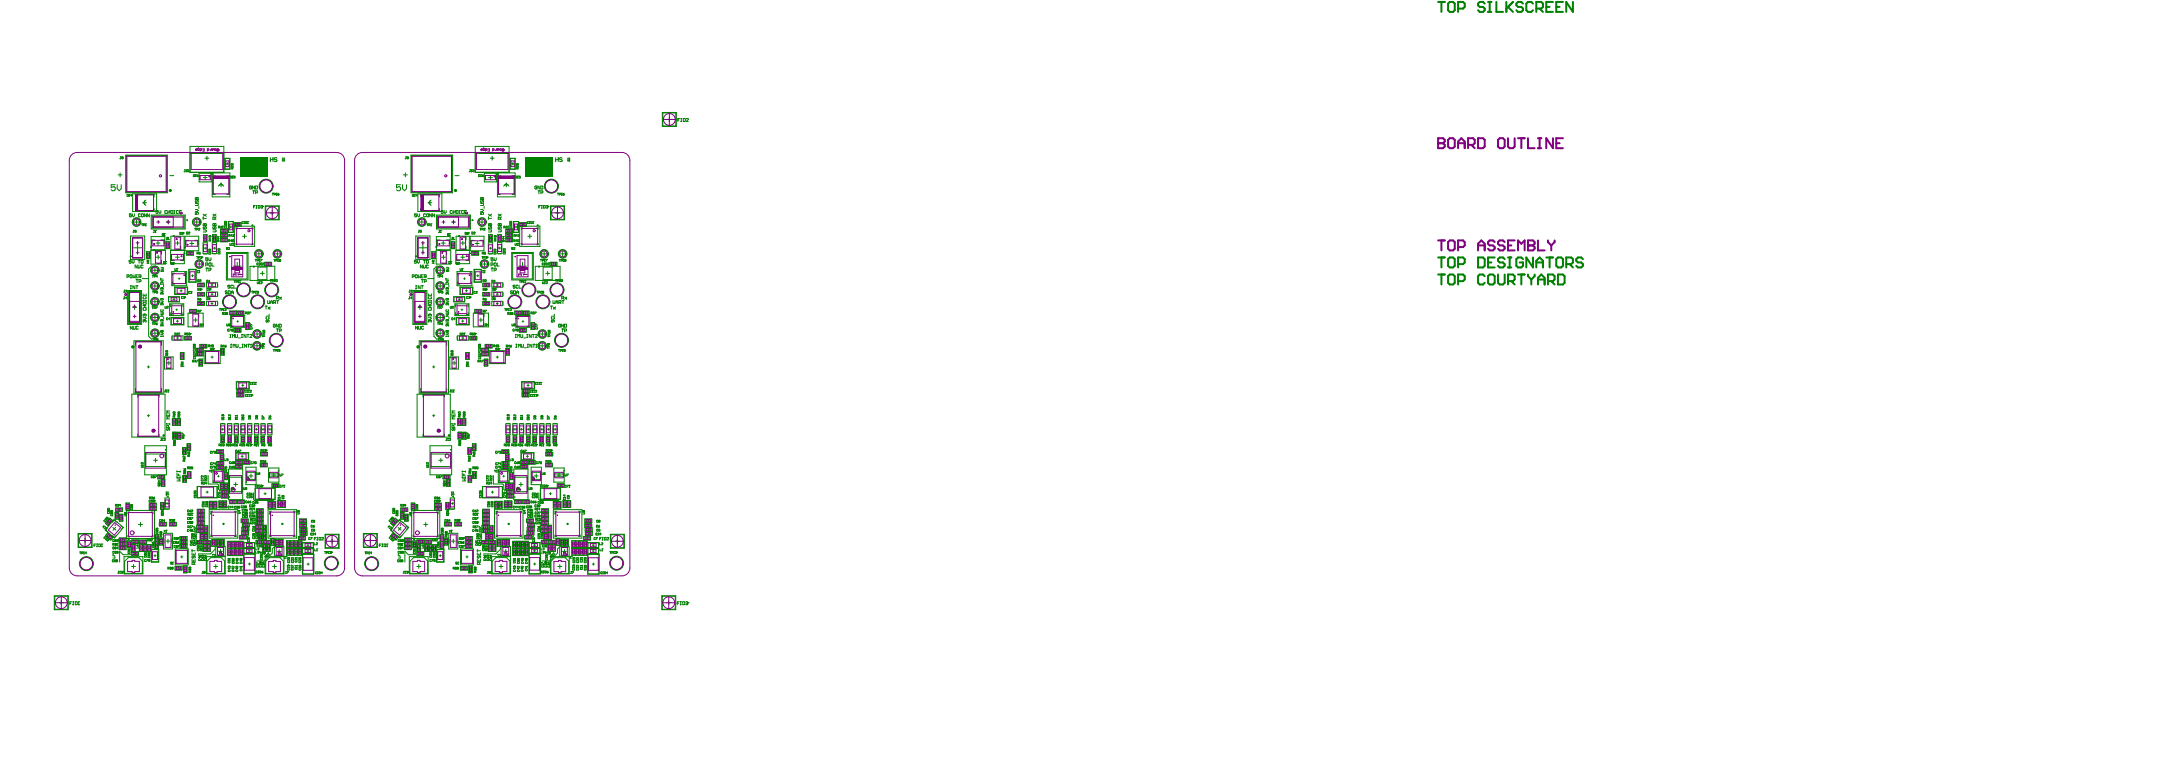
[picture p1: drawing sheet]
<svg xmlns="http://www.w3.org/2000/svg" width="1826mm" height="656mm" viewBox="0 0 1826 656" stroke-linecap="round" stroke-linejoin="round" font-family="sans-serif">
<path d="M1217 117v8h4l2-1v-1l-2-2h-4" fill="none" stroke="#800080" stroke-width="1.7"/>
<circle cx="1217" cy="121" r=".8" fill="#800080"/>
<g fill="none" stroke="#800080" stroke-width="1.7">
<path d="M1217 117h4l2 1v2l-2 1h-4M1226 118l1-1h3l1 1v6l-1 1h-3l-1-1zM1251 117h4l2 1v6l-2 1h-4zM1268 118l1-1h3l2 1v6l-2 1h-3l-1-1zM1276 117v7l2 1h3l1-1v-7M1285 117h5M1288 117v8M1293 117v8h6M1302 117h3M1303 117v8M1314 117v8l-5-8v8M1323 117h-6v8h6"/>
<path d="M1234 121h6M1234 125v-5l3-3 3 3v5M1243 123h4l1-2v-3l-1-1h-4v8M1245 123l3 2M1302 125h3M1317 121h3"/>
</g>
<path d="M60 131l3-1 2-1h220a7 7 0 0 1 7 7v345a7 7 0 0 1-7 7h-220a7 7 0 0 1-6-7v-345zM302 131l2-1 3-1h219a7 7 0 0 1 7 7v345a7 7 0 0 1-7 7h-219a7 7 0 0 1-7-7v-345z" fill="none" stroke="#800080" stroke-width=".85"/>
<g fill="none" stroke="#008000" stroke-width=".85">
<path d="M561 95h11v12h-11zM567 99v4M565 101h3M161 124h28v22h-28zM173 134h4M175 132v4M169 147h10v7h-10zM172 150h3M174 149v3M224 174h12v12h-12zM230 179v3M110 200h12v20h-12z"/>
<path d="M198 192h18v17h-18v-20h6v3M200 190h2M201 189v2M207 198v4M229 180h3M113 210h7M116 206v7M205 200h4M145 230h13v12h-13zM151 236h1M152 235v2M160 228h6v11h-6z"/>
<path d="M162 233h2M163 233v1M108 246h12v29h-12zM114 259v3M129 242h4M129 255h4M131 240v4M131 253v4M144 257h12v10h-12zM148 243h11v6h-11zM152 246h2M153 245v2"/>
<path d="M112 260h4M129 269h4M131 267v4M145 269h11v6h-11zM149 262h1M149 272h2M150 262v1M150 271v2M194 263h6v3h-6zM195 267h12v10h-12zM196 265h2M197 264v2"/>
<path d="M198 278h6v3h-6zM200 280h2M200 272h2M201 263h5v3h-5zM201 279v2M201 271v2M203 265h1M203 264v2M208 273h3v6h-3zM209 276h1M210 275v2M113 289h25v44h-25z"/>
<path d="M129 282h4M131 280v4M146 284h9v4h-9zM149 286h2M150 285v2M153 298h3v6h-3zM156 285h6v3h-6zM158 286h2M159 285v2M166 298h6v3h-6zM166 295h6v3h-6zM168 300h2"/>
<path d="M168 296h2M169 299v2M169 295v2M169 292h6v3h-6zM171 293h2M172 292v2M173 297h13v11h-13zM187 295h3v6h-3zM187 298h2M188 297v2M215 293h4M216 283h4"/>
<path d="M217 291v4M218 281v4M125 311h2M126 310v2M139 302h8v10h-8zM141 307h4M143 306v3M153 301h2M154 300v2M168 304h3v6h-3zM169 307h2M170 306v2"/>
<path d="M179 302h1M179 301v2M112 334h28v36h-28zM200 323h11v6h-11zM200 333h6v3h-6zM201 330h5v3h-5zM202 334h2M203 331h1M203 334v1M203 330v2M205 326h1M205 325v2"/>
<path d="M125 352h2M126 351v2M146 354h3v6h-3zM146 357h2M147 356v2M150 354h3v6h-3zM150 357h2M151 356v2M123 377h18v25h-18zM146 366h3v6h-3zM147 369h2M148 368v2"/>
<path d="M150 366h3v6h-3zM151 369h1M152 368v2M155 379h3v6h-3zM158 376h3v6h-3zM159 379h2M160 378v2M187 369h3v6h-3zM188 372h1M188 371v2M130 390h3M132 388v3"/>
<path d="M155 382h2M156 381v2M159 399h3v6h-3zM180 398h9v11h-9zM193 397h12v26h-12zM134 402h5v3h-5zM136 404h1M136 403v2M136 406h3v6h-3zM137 409h2M138 408v2M155 402h3v6h-3z"/>
<path d="M155 405h2M156 404v2M159 402h2M160 401v2M184 403h2M185 403v1M186 409h3v6h-3zM187 412h2M188 411v2M198 410h3M199 408v4M93 439l2 2-3 4-3-2z"/>
<path d="M97 440l7 7-7 8-8-6zM98 430h6v3h-6zM100 432h2M101 431v2M101 435h3v6h-3zM102 438h1M102 437v2M107 426h3v6h-3zM107 432h24v24h-24zM107 429h2M108 428v2M126 429h6v3h-6z"/>
<path d="M128 431h2M129 430v2M136 426h3v5h-3zM136 428h2M137 428v1M140 422h3v9h-3zM141 426h1M141 425v2M177 424h3v6h-3zM177 432h24v24h-24zM178 427h1M179 426v2"/>
<path d="M181 424h3v6h-3zM181 427h2M182 426v2M185 424h3v6h-3zM186 427h2M187 426v2M189 424h3v6h-3zM189 427h2M190 426v2M227 432h24v24h-24zM230 424h3v6h-3zM231 427h2"/>
<path d="M232 426v2M66 452h12v12h-12zM70 458h4M72 456v3M92 441l1 1M93 441l-1 2M96 447l2 2M98 446l-2 3M101 456h6v3h-6zM101 459h6v3h-6zM103 457h2M104 456v2"/>
<path d="M104 460v1M108 458h3v6h-3zM109 460v2M117 444h4M119 442v4M141 458h3M142 457v3M143 442h6v3h-6zM145 444h2M146 443v2M152 458h6v3h-6zM152 454h6v3h-6z"/>
<path d="M154 459h2M154 456h2M155 455v2M155 458v2M188 444h2M189 443v1M190 444h.1M192 458h3v6h-3zM199 458h3v6h-3zM206 459h10v5h-10zM233 457h3v5h-3zM234 459h1"/>
<path d="M235 459v1M237 457h3v5h-3zM237 459h2M238 459v1M238 444h2M239 443v1M240 444h.1M254 450h6v3h-6zM256 452h2M257 451v2M275 452h12v12h-12zM279 458h4"/>
<path d="M281 457v3M101 462h6v3h-6zM103 464h2M103 460h2M104 463v2M105 471h16v15h-16zM109 461h1M111 480h4M113 478v3M118 461h3v6h-3zM119 464h1M119 463v2"/>
<path d="M121 461h3v6h-3zM122 464h2M123 463v2M125 461h3v6h-3zM125 464h2M126 463v2M128 465h6v11h-6zM130 470h2M131 470v1M192 465h3v5h-3zM193 461h2M193 468h2"/>
<path d="M194 460v2M194 467v1M196 465h3v5h-3zM197 468h1M197 467v1M199 465h3v5h-3zM200 461h2M200 468h2M201 460v2M201 467v1M203 465h3v5h-3zM203 467h2"/>
<path d="M204 467v1M206 464h10v5h-10zM206 469h10v17h-10zM210 466h2M210 461h2M210 478h2M211 465v2M211 461v1M211 477v1M46 504h12v12h-12zM50 510h4M52 509v3"/>
<path d="M560 504h12v12h-12zM564 510h4M566 509v3"/>
</g>
<g fill="none" stroke="#008000" stroke-width="1.7">
<path d="M1217 232h6M1220 232v9M1226 234l1-2h3l1 2v5l-1 2h-3l-1-2zM1234 238h4l2-1v-3l-2-2h-4v9M1257 234l-2-2h-3l-1 2v5l1 2h3l2-2M1259 234l2-2h3l1 2v5l-1 2h-3l-2-2zM1268 232v7l1 2h3l2-2v-7M1276 238h5l1-1v-3l-1-2h-5v9M1279 238l3 3M1285 232h5M1288 232v9M1293 232v2l3 3"/>
<path d="M1296 237v4M1299 232v2l-3 3M1302 237h5M1310 238h4l2-1v-3l-2-2h-4v9M1313 238l3 3M1319 232h4l1 2v5l-1 2h-4zM1302 241v-6l3-3 2 3v6"/>
</g>
<circle cx="138" cy="452" r=".2" fill="#008000"/>
<g fill="none" stroke="#008000" stroke-width=".85">
<path d="M106 131h36v32h-36zM190 134h5v9h-5zM192 139h1M192 138v2M402 124h29v22h-29zM415 134h3M417 132v4M180 146h15v21h-15zM185 157h4M187 155v3M410 147h10v7h-10zM413 150h4"/>
<path d="M415 149v3M112 164h21v15h-21zM121 172h3M122 170v3M466 174h12v12h-12zM472 179v3M114 188h4M116 186v4M128 182h29v12h-29zM141 188h3M142 186v4M145 200h11v12h-11z"/>
<path d="M165 188h4M167 186v4M172 199h3v6h-3zM180 199h3v6h-3zM187 194h5v3h-5zM187 198h5v3h-5zM189 199h1M189 195h1M190 195v1M190 198v2M193 187h5v10h-5zM194 192h2"/>
<path d="M195 191v2M352 200h12v20h-12zM440 192v17h17v-17h-17v-3h5v3M442 190h1M443 189v2M448 198v4M470 180h4M124 213h3v6h-3zM125 216h1M126 215v2M128 212h12v12h-12zM128 200h12v12h-12z"/>
<path d="M132 206h3M132 218h4M134 204v3M134 216v3M140 205h3v6h-3zM141 208h2M142 207v2M144 212h12v11h-12zM149 218h3M149 206h3M150 216v3M150 204v3"/>
<path d="M157 200h11v12h-11zM158 213h6v3h-6zM160 214h2M161 206h3M161 214v1M162 205v3M172 206h4v9h-4zM173 202h2M173 210h2M174 201v2M174 209v2M180 205h3v10h-3z"/>
<path d="M181 202h1M181 210h1M181 201v2M181 209v2M187 202h5v3h-5zM189 203h1M190 202v2M192 214h18v23h-18zM217 215h4M219 213v4M233 215h4M235 213v4"/>
<path d="M355 210h6M358 206v7M447 200h3M129 229h4M131 227v4M167 224h4M167 240h6v3h-6zM169 222v4M175 239h9v4h-9zM197 225h7M201 222v7M212 225h21v12h-21z"/>
<path d="M220 231h4M222 230v3M224 222h6v3h-6zM226 224h2M227 223v1M387 230h12v12h-12zM392 236h2M393 235v2M401 228h7v11h-7zM403 233h2M404 233v1M143 251h9v5h-9z"/>
<path d="M146 253h2M147 252v2M167 255h6v3h-6zM167 248h6v3h-6zM169 257h2M169 249h2M169 241h2M170 240v2M170 248v2M170 256v2M175 247h9v4h-9zM175 255h9v4h-9z"/>
<path d="M179 257h1M179 249h1M179 241h1M179 240v2M179 248v2M179 256v2M349 246h12v29h-12zM355 259v3M371 255h4M371 242h4M373 240v4M373 253v4"/>
<path d="M385 257h12v10h-12zM389 243h11v6h-11zM394 246h2M395 245v2M159 265h13v12h-13zM160 262h6v3h-6zM162 263h2M163 263v1M164 271h3M166 269v4M354 260h3M371 269h4"/>
<path d="M373 267v4M386 269h11v6h-11zM390 262h2M391 272h2M391 262v1M392 271v2M436 263h6v3h-6zM437 267h12v10h-12zM438 265h2M439 264v2M440 278h5v3h-5zM442 280h1"/>
<path d="M442 272h1M442 263h6v3h-6zM442 279v2M443 271v2M444 265h2M445 264v2M449 273h3v6h-3zM450 276h2M451 275v2M355 289h25v44h-25zM371 282h4M373 280v4"/>
<path d="M387 284h9v4h-9zM391 286h2M392 285v2M394 298h3v6h-3zM398 285h6v3h-6zM400 286h2M401 285v2M408 298h5v3h-5zM408 295h5v3h-5zM410 300h1M410 296h1M410 299v2"/>
<path d="M410 295v2M411 292h5v3h-5zM413 293h1M414 292v2M414 297h14v11h-14zM428 295h3v6h-3zM429 298h2M430 297v2M457 293h4M457 283h4M459 291v4M459 281v4"/>
<path d="M366 311h2M367 310v2M381 302h7v10h-7zM383 307h3M384 306v3M395 301h2M396 300v2M410 304h3v6h-3zM410 307h2M411 306v2M420 302h2M421 301v2"/>
<path d="M353 334h28v36h-28zM441 323h11v6h-11zM442 333h6v3h-6zM442 330h6v3h-6zM444 334h2M444 331h2M445 334v1M445 330v2M446 326h2M447 325v2M187 359h3v9h-3zM193 359h3v9h-3z"/>
<path d="M198 359h4v9h-4zM204 359h3v9h-3zM209 359h4v9h-4zM215 359h4v9h-4zM221 359h3v9h-3zM227 359h3v9h-3zM366 352h2M367 351v2M387 354h3v6h-3zM388 357h2M389 356v2M391 354h3v6h-3z"/>
<path d="M392 357h2M393 356v2M188 363h1M188 363v1M193 369h3v6h-3zM193 372h2M194 363h1M194 363v1M194 371v2M198 369h3v6h-3zM199 372h2M199 364h2"/>
<path d="M200 363v1M200 371v2M204 369h3v6h-3zM205 372h2M205 364h1M206 363v1M206 371v2M210 369h3v6h-3zM210 372h2M210 363h2M211 371v2M211 363v1"/>
<path d="M215 369h3v6h-3zM216 372h2M216 364h2M217 371v2M217 363v1M221 369h3v6h-3zM222 372h1M222 364h1M222 371v2M223 363v1M227 369h3v6h-3zM227 372h2"/>
<path d="M228 363h1M228 371v2M228 363v1M364 377h18v25h-18zM388 366h3v6h-3zM388 369h2M389 368v2M391 366h3v6h-3zM392 369h2M393 368v2M396 379h3v6h-3zM400 376h3v6h-3z"/>
<path d="M400 379h2M401 378v2M428 369h3v6h-3zM429 372h2M430 371v2M183 381h6v3h-6zM183 391h6v3h-6zM183 394h6v3h-6zM185 382h2M185 392h2M185 396h2M186 381v2"/>
<path d="M186 384h3v6h-3zM186 391v2M186 395v2M187 387h2M188 386v2M199 390h6v3h-6zM199 394h6v3h-6zM199 383h11v7h-11zM201 391h2M201 395h2M202 391v1M202 394v2"/>
<path d="M204 386h2M205 385v2M206 390h5v3h-5zM208 391h1M208 396h9v14h-9zM209 391v1M220 392h6v3h-6zM221 383h5v3h-5zM222 394h2M223 384h1M223 393v2M223 384v1"/>
<path d="M227 396h9v12h-9zM371 390h4M373 388v3M397 382h1M397 381v2M400 399h3v6h-3zM422 398h9v11h-9zM435 397h12v26h-12zM167 412h17v9h-17zM174 417h2M175 416v2M187 419h6v3h-6z"/>
<path d="M187 415h6v3h-6zM189 417h2M190 400h3v6h-3zM190 409h3v6h-3zM190 419v2M190 416v2M190 403h2M190 412h2M191 402v2M191 411v2M211 403h3M212 401v4"/>
<path d="M216 413h17v10h-17zM223 418h2M224 417v2M230 402h3M230 410h6v3h-6zM232 401v3M232 411h2M233 410v2M375 402h6v3h-6zM377 404h2M378 403v2M378 406h3v6h-3z"/>
<path d="M379 409h1M379 408v2M396 402h3v6h-3zM397 405h2M398 404v2M401 402h1M402 401v2M426 403h1M426 403v1M428 409h3v6h-3zM428 412h2M429 411v2"/>
<path d="M439 410h4M441 408v4M97 434h3v6h-3zM98 437h2M99 436v2M126 426h6v3h-6zM128 428h2M129 427v1M167 438h6v3h-6zM167 435h6v3h-6zM167 431h6v3h-6zM169 439h2"/>
<path d="M169 436h2M169 433h2M170 439v1M170 435v2M170 432v2M189 420h2M194 423h6v3h-6zM196 425h2M197 424v2M201 423h6v3h-6zM203 425h2M204 424v2"/>
<path d="M204 439h6v3h-6zM217 438h6v3h-6zM217 434h6v3h-6zM217 431h6v3h-6zM219 439h2M219 436h2M219 432h2M220 438v2M220 435v2M220 431v2M227 424h3v6h-3zM227 427h2"/>
<path d="M228 426v2M235 424h3v6h-3zM236 427h2M237 426v2M239 424h3v6h-3zM239 427h2M240 426v2M254 439h5v3h-5zM257 440v2M334 439l3 2-4 4-2-2zM338 440l8 7-8 8-8-6zM339 430h6v3h-6z"/>
<path d="M341 432h2M342 431v2M342 435h3v6h-3zM343 438h2M344 437v2M348 426h3v6h-3zM348 432h24v24h-24zM349 429h2M350 428v2M368 429h6v3h-6zM370 431h2M371 430v2"/>
<path d="M377 426h3v5h-3zM378 428h2M379 428v1M381 422h4v9h-4zM382 426h2M383 425v2M419 424h3v6h-3zM419 432h24v24h-24zM419 427h2M420 426v2M422 424h3v6h-3zM423 427h1"/>
<path d="M423 426v2M427 424h3v6h-3zM427 427h2M428 426v2M430 424h3v6h-3zM431 427h2M432 426v2M468 432h24v24h-24zM472 424h3v6h-3zM472 427h2M473 426v2M91 451l5 4-2 2-5-4z"/>
<path d="M92 454l1 1M93 453l-1 2M112 457h5v3h-5zM114 459h1M114 458v2M118 457h6v3h-6zM120 459h2M121 458v2M131 453h3v11h-3zM131 458h3M132 456h2M133 455v1"/>
<path d="M135 456h3v5h-3zM135 442h6v3h-6zM135 459h2M136 458v1M137 444h2M138 443v2M138 452h8v13h-8zM166 458h6v3h-6zM167 448h5v3h-5zM167 445h5v3h-5zM167 441h6v3h-6zM168 459h2"/>
<path d="M169 449h1M169 446h1M169 458v2M169 443h2M169 451h3v6h-3zM169 449v1M169 445v2M170 442v2M170 454h2M171 453v2M172 458h6v3h-6zM173 451h3v6h-3z"/>
<path d="M173 445h3v6h-3zM173 454h2M173 448h2M174 459h2M174 447v2M174 453v2M175 458v2M179 457h3v5h-3zM180 460h2M181 459v1M183 457h3v5h-3zM184 460h2"/>
<path d="M185 459v1M187 457h3v5h-3zM187 460h2M188 459v1M196 458h3v6h-3zM203 453h5v3h-5zM203 458h3v6h-3zM205 450h5v3h-5zM205 455h1M205 447h6v3h-6zM205 443h6v3h-6zM206 454v2"/>
<path d="M206 441h2M207 451h1M207 448h2M207 440v2M207 444h2M207 451v1M208 447v2M208 443v2M216 448h6v3h-6zM216 445h6v3h-6zM217 458h6v3h-6zM217 441h6v3h-6z"/>
<path d="M218 449h2M218 446h2M219 459h2M219 443h2M219 451h3v6h-3zM219 445v2M219 449v1M219 454h2M220 458v2M220 442v2M220 453v2M222 451h3v6h-3z"/>
<path d="M222 445h3v6h-3zM223 458h6v3h-6zM223 454h2M223 448h2M224 447v2M224 453v2M225 459h2M226 458v2M229 456h3v6h-3zM230 459h2M231 458v2M242 458h3v6h-3z"/>
<path d="M244 460v2M246 458h3v6h-3zM247 460v2M249 458h3v6h-3zM251 460v2M253 458h2v6h-2zM253 454h5v3h-5zM254 443h5v3h-5zM254 447h6v3h-6zM254 460v2M255 456h1M255 455v2"/>
<path d="M256 445h1M256 441h1M256 448h2M256 459h9v5h-9zM256 444v2M257 447v2M308 452h11v12h-11zM312 458h3M313 456v3M333 441l1 1M334 441l-1 2M337 447l2 2"/>
<path d="M339 446l-2 3M342 456h6v3h-6zM342 459h6v3h-6zM344 457h2M345 456v2M345 460v1M349 458h3v6h-3zM351 460v2M359 444h3M360 442v4M382 458h3M384 457v3"/>
<path d="M385 442h6v3h-6zM387 444h2M388 443v2M394 454h6v3h-6zM394 458h6v3h-6zM396 456h2M396 459h2M397 455v2M397 458v2M430 444h1M431 443v1M431 444h.1"/>
<path d="M434 458h3v6h-3zM441 458h3v6h-3zM448 459h9v5h-9zM474 457h3v5h-3zM475 459h2M476 459v1M478 457h3v5h-3zM479 459h1M479 459v1M480 444h1M480 443v1M481 444h.1"/>
<path d="M495 450h6v3h-6zM497 452h2M498 451v2M517 452h11v12h-11zM521 458h3M523 457v3M111 461h3v6h-3zM111 467h6v3h-6zM112 464h2M113 463v2M113 469h2M114 468v2"/>
<path d="M132 461h2M133 461v1M148 480h6v3h-6zM148 465h11v13h-11zM152 461h6v3h-6zM153 471h2M154 471v1M154 463h2M155 479h3v6h-3zM155 462v1M172 461h3v6h-3zM172 464h2"/>
<path d="M173 463v2M175 471h16v15h-16zM175 461h3v6h-3zM176 464h2M177 463v2M181 480h3M183 478v3M183 463h8v8h-8zM185 467h3M187 465v3M196 461h2M197 460v2"/>
<path d="M203 461h2M204 460v2M222 461h3v6h-3zM223 464h2M224 463v2M224 471h16v15h-16zM226 461h3v6h-3zM226 464h2M227 463v2M231 480h3M232 463h8v8h-8zM232 478v3"/>
<path d="M235 467h3M236 465v4M243 464h3v6h-3zM243 461h2M243 467h2M244 466v2M246 464h3v6h-3zM246 461h2M246 467h2M247 466v2M249 464h3v6h-3zM250 461h2"/>
<path d="M250 467h2M251 466v2M253 464h3v6h-3zM253 461h2M253 467h2M254 466v2M256 464h9v5h-9zM256 469h10v17h-10zM260 467h2M260 462h2M260 478h2M261 466v1"/>
<path d="M261 461v1M261 477v2M342 462h6v3h-6zM344 460h2M344 464h2M345 463v2M346 471h16v15h-16zM350 461h2M353 480h3M354 478v3M359 461h3v6h-3zM360 464h2"/>
<path d="M361 463v2M363 461h3v6h-3zM363 464h2M364 463v2M366 461h3v6h-3zM367 464h2M368 463v2M369 465h7v11h-7zM372 470h2M373 470v1M434 465h3v5h-3zM435 461h1"/>
<path d="M435 468h1M435 460v2M435 467v1M437 465h3v5h-3zM438 468h2M439 467v1M441 465h3v5h-3zM441 461h2M441 468h2M442 460v2M442 467v1M444 465h3v5h-3z"/>
<path d="M445 467h2M446 467v1M448 464h9v5h-9zM448 469h9v17h-9zM451 466h2M451 461h2M452 478h1M452 465v2M452 461v1M453 477v1M150 481h2M151 480v2"/>
<path d="M156 482h2M157 481v2"/>
</g>
<circle cx="380" cy="452" r=".2" fill="#008000"/>
<g fill="none" stroke="#008000" stroke-width=".85">
<path d="M561 96h11v11h-11zM348 131h35v32h-35zM432 134h4v9h-4zM433 139h2M434 138v2M421 146h15v21h-15zM427 157h3M429 155v3M354 164h20v15h-20zM362 172h3M364 170v3M355 188h4"/>
<path d="M357 186v4M369 182h29v12h-29zM382 188h3M384 186v4M386 200h11v12h-11zM406 188h4M408 186v4M414 199h3v6h-3zM421 199h3v6h-3zM428 194h6v3h-6zM428 198h6v3h-6zM430 199h2"/>
<path d="M430 195h2M431 195v1M431 198v2M435 187h4v10h-4zM436 192h2M437 191v2M365 213h3v6h-3zM366 216h2M367 215v2M369 212h12v12h-12zM369 200h12v12h-12zM374 206h3"/>
<path d="M374 218h3M375 204v3M375 216v3M382 205h3v6h-3zM382 208h2M383 207v2M386 212h11v11h-11zM390 218h3M390 206h3M392 216v3M392 204v3M398 200h12v12h-12z"/>
<path d="M399 213h6v3h-6zM401 214h2M402 206h3M402 214v1M404 205v3M413 206h4v9h-4zM414 202h2M414 210h2M415 201v2M415 209v2M421 205h4v10h-4zM422 202h2"/>
<path d="M422 210h2M423 201v2M423 209v2M428 202h6v3h-6zM430 203h2M431 202v2M433 214h18v23h-18zM459 215h4M461 213v4M474 215h4M476 213v4M371 229h4"/>
<path d="M373 227v4M408 224h4M409 240h5v3h-5zM410 222v4M416 239h10v4h-10zM439 225h7M442 222v7M453 225h21v12h-21zM462 231h3M464 230v3M466 222h5v3h-5zM468 224h1"/>
<path d="M468 223v1M384 251h9v5h-9zM388 253h2M389 252v2M409 255h5v3h-5zM409 248h5v3h-5zM411 257h1M411 249h1M411 241h1M412 240v2M412 248v2M412 256v2"/>
<path d="M416 247h10v4h-10zM416 255h10v4h-10zM420 257h2M420 249h2M420 241h2M421 240v2M421 248v2M421 256v2M401 265h12v12h-12zM402 262h6v3h-6zM404 263h2M405 263v1"/>
<path d="M405 271h4M407 269v4M428 359h4v9h-4zM434 359h4v9h-4zM440 359h3v9h-3zM445 359h4v9h-4zM451 359h4v9h-4zM457 359h3v9h-3zM462 359h4v9h-4zM468 359h4v9h-4zM429 363h2M430 363v1"/>
<path d="M434 369h3v6h-3zM435 372h2M435 363h2M436 363v1M436 371v2M440 369h3v6h-3zM441 372h1M441 364h1M441 363v1M441 371v2M446 369h3v6h-3zM446 372h2"/>
<path d="M446 364h2M447 363v1M447 371v2M451 369h3v6h-3zM452 372h1M452 363h2M453 371v2M453 363v1M457 369h3v6h-3zM457 372h2M458 364h1M458 371v2"/>
<path d="M459 363v1M462 369h3v6h-3zM463 372h2M463 364h2M464 371v2M464 363v1M468 369h3v6h-3zM469 372h2M469 363h2M470 371v2M470 363v1M425 381h6v3h-6z"/>
<path d="M425 391h6v3h-6zM425 394h6v3h-6zM427 382h2M427 392h2M427 396h2M428 381v2M428 384h3v6h-3zM428 391v2M428 395v2M428 387h2M429 386v2M441 390h6v3h-6z"/>
<path d="M441 394h6v3h-6zM441 383h11v7h-11zM443 391h2M443 395h2M444 391v1M444 394v2M446 386h1M446 385v2M447 390h6v3h-6zM449 391h2M450 396h8v14h-8zM450 391v1"/>
<path d="M462 392h6v3h-6zM462 383h6v3h-6zM464 394h2M464 384h2M465 393v2M465 384v1M469 396h9v12h-9zM408 412h17v9h-17zM416 417h2M417 416v2M429 419h5v3h-5zM429 415h5v3h-5z"/>
<path d="M431 417h1M431 400h3v6h-3zM431 409h3v6h-3zM432 419v2M432 416v2M432 403h2M432 412h2M433 402v2M433 411v2M452 403h4M454 401v4M457 413h17v10h-17z"/>
<path d="M465 418h2M466 417v2M471 402h4M472 410h6v3h-6zM473 401v3M474 411h2M475 410v2M339 434h3v6h-3zM339 437h2M340 436v2M368 426h6v3h-6zM370 428h2"/>
<path d="M371 427v1M408 438h6v3h-6zM408 435h6v3h-6zM408 431h6v3h-6zM410 439h2M410 436h2M410 433h2M411 439v1M411 435v2M411 432v2M431 420h1M436 423h5v3h-5z"/>
<path d="M438 425h1M439 424v2M442 423h6v3h-6zM444 425h2M445 424v2M446 439h5v3h-5zM458 438h6v3h-6zM458 434h6v3h-6zM458 431h6v3h-6zM460 439h2M460 436h2M460 432h2"/>
<path d="M461 438v2M461 435v2M461 431v2M468 424h3v6h-3zM469 427h2M470 426v2M477 424h3v6h-3zM477 427h2M478 426v2M480 424h3v6h-3zM481 427h1M482 426v2"/>
<path d="M495 439h6v3h-6zM498 440v2M333 451l4 4-2 2-4-4zM333 454l2 1M335 453l-2 2M353 457h6v3h-6zM355 459h2M356 458v2M359 457h6v3h-6zM361 459h2M362 458v2M373 453h3v11h-3z"/>
<path d="M373 458h3M373 456h2M374 455v1M376 456h3v5h-3zM376 442h6v3h-6zM377 459h2M378 458v1M378 444h2M379 443v2M380 452h7v13h-7zM407 458h6v3h-6zM408 448h6v3h-6z"/>
<path d="M408 445h6v3h-6zM408 441h6v3h-6zM409 459h2M410 449h2M410 446h2M410 458v2M410 443h2M411 451h3v6h-3zM411 449v1M411 445v2M411 442v2M411 454h2"/>
<path d="M412 453v2M414 458h6v3h-6zM414 451h3v6h-3zM414 445h3v6h-3zM415 454h2M415 448h2M416 459h2M416 447v2M416 453v2M417 458v2M421 457h3v5h-3zM421 460h2"/>
<path d="M422 459v1M425 457h3v5h-3zM425 460h2M426 459v1M428 457h3v5h-3zM429 460h2M430 459v1M437 458h3v6h-3zM444 453h6v3h-6zM444 458h3v6h-3zM446 450h6v3h-6zM446 455h2"/>
<path d="M446 447h6v3h-6zM447 443h5v3h-5zM447 454v2M448 441h1M448 451h2M448 448h2M449 440v2M449 444h1M449 451v1M449 447v2M449 443v2M458 448h5v3h-5z"/>
<path d="M458 445h5v3h-5zM458 458h6v3h-6zM458 441h6v3h-6zM460 449h1M460 446h1M460 459h2M460 443h2M460 451h3v6h-3zM461 445v2M461 449v1M461 454h2M461 458v2"/>
<path d="M461 442v2M462 453v2M464 451h3v6h-3zM464 445h3v6h-3zM464 458h6v3h-6zM464 454h2M464 448h2M465 447v2M465 453v2M466 459h2M467 458v2M471 456h3v6h-3z"/>
<path d="M471 459h2M472 458v2M484 458h3v6h-3zM485 460v2M487 458h3v6h-3zM489 460v2M491 458h3v6h-3zM492 460v2M494 458h3v6h-3zM494 454h6v3h-6zM495 443h6v3h-6zM495 447h6v3h-6z"/>
<path d="M495 460v2M496 456h2M497 455v2M497 445h2M497 441h2M497 448h2M497 459h10v5h-10zM498 444v2M498 447v2M353 461h3v6h-3zM353 467h6v3h-6zM353 464h2"/>
<path d="M354 463v2M355 469h2M356 468v2M373 461h2M374 461v1M390 480h6v3h-6zM390 465h11v13h-11zM394 461h6v3h-6zM394 471h2M395 471v1M396 463h2M397 479h3v6h-3z"/>
<path d="M397 462v1M413 461h3v6h-3zM414 464h2M415 463v2M416 471h16v15h-16zM417 461h3v6h-3zM417 464h2M418 463v2M422 480h4M424 478v3M424 463h8v8h-8zM426 467h4"/>
<path d="M428 465v3M438 461h2M439 460v2M445 461h2M446 460v2M464 461h3v6h-3zM464 464h2M465 463v2M466 471h16v15h-16zM467 461h3v6h-3zM468 464h2M469 463v2"/>
<path d="M472 480h3M474 463h8v8h-8zM474 478v3M476 467h3M478 465v4M484 464h3v6h-3zM485 461h1M485 467h1M485 466v2M487 464h3v6h-3zM488 461h2M488 467h2"/>
<path d="M489 466v2M491 464h3v6h-3zM491 461h2M491 467h2M492 466v2M494 464h3v6h-3zM495 461h1M495 467h1M495 466v2M497 464h10v5h-10zM497 469h10v17h-10zM501 467h2"/>
<path d="M501 462h2M501 478h2M502 466v1M502 461v1M502 477v2M392 481h2M393 480v2M397 482h2M398 481v2M46 505h11v11h-11zM59 511h1M61 509h-2v3"/>
<path d="M62 509h.1M62 512h.1M62 509v3M64 509l1 1v2h-1zM66 512h1M67 509v3M561 505h11v11h-11z"/>
<circle cx="225" cy="158" r="6"/>
<circle cx="467" cy="158" r="6"/>
<circle cx="116" cy="188" r="4"/>
<circle cx="167" cy="188" r="4"/>
<circle cx="357" cy="188" r="4"/>
<circle cx="408" cy="188" r="4"/>
<circle cx="219" cy="215" r="4"/>
<circle cx="235" cy="215" r="4"/>
<circle cx="461" cy="215" r="4"/>
<circle cx="476" cy="215" r="4"/>
<circle cx="131" cy="229" r="4"/>
<circle cx="169" cy="224" r="4"/>
<circle cx="373" cy="229" r="4"/>
<circle cx="410" cy="224" r="4"/>
<circle cx="131" cy="242" r="4"/>
<circle cx="131" cy="255" r="4"/>
<circle cx="194" cy="256" r="6"/>
<circle cx="206" cy="245" r="6"/>
<circle cx="218" cy="256" r="6"/>
<circle cx="230" cy="245" r="6"/>
<circle cx="373" cy="242" r="4"/>
<circle cx="373" cy="255" r="4"/>
<circle cx="436" cy="256" r="6"/>
<circle cx="448" cy="245" r="6"/>
<circle cx="459" cy="256" r="6"/>
<circle cx="471" cy="245" r="6"/>
<circle cx="131" cy="269" r="4"/>
<circle cx="373" cy="269" r="4"/>
<circle cx="131" cy="282" r="4"/>
<circle cx="217" cy="293" r="4"/>
<circle cx="218" cy="283" r="4"/>
<circle cx="234" cy="288" r="6"/>
<circle cx="373" cy="282" r="4"/>
<circle cx="459" cy="293" r="4"/>
<circle cx="459" cy="283" r="4"/>
<circle cx="475" cy="288" r="6"/>
<circle cx="73" cy="477" r="6"/>
<circle cx="280" cy="477" r="6"/>
<circle cx="315" cy="477" r="6"/>
<circle cx="522" cy="477" r="6"/>
</g>
<circle cx="67" cy="509" r=".2" fill="#008000"/>
<path d="M67 509l-1 1M573 511h1M575 509h-2v3M576 509h1M576 512h1M576 509v3M578 509l2 1-1 2h-1zM580 510l2-1v1" fill="none" stroke="#008000" stroke-width=".85"/>
<circle cx="582" cy="510" r=".2" fill="#008000"/>
<g fill="none" stroke="#008000" stroke-width=".85">
<path d="M574 102h1M575 100h-1v3M576 100h1M576 103h1M577 100v3M578 100l2 1v2h-2zM581 101h2l-2 2h2M107 132h34v31h-34zM161 130h28v16h-28zM190 134h4v9h-4zM348 132h35v31h-35zM402 130h29v16h-29z"/>
<path d="M432 134h4v9h-4zM169 149v3M178 149v3M180 151h2v-2h-2v16h2M185 158l2-3 2 3M194 151h-2v-2h2v16h-2M410 149v3M420 149v3M422 151h2v-2h-2v16h2M426 158l3-3 2 3M435 151h-2v-2h3v16h-3M117 165v2h-2v-2h15v2"/>
<path d="M123 169l-2 3 2 2M130 177v2h-15v-2h2v1M225 175h11v11h-11zM358 165v2h-2v-2h16v2M365 169l-2 3 2 2M372 177v2h-16v-2h2v1M466 175h11v11h-11zM129 183h27v10h-27zM172 199h3v5h-3zM180 199h3v5h-3zM187 194h5v3h-5zM187 198h5v3h-5z"/>
<path d="M193 188h4v9h-4zM198 189h6v2h-6zM201 193h-1v1M213 193h1v1M370 183h27v10h-27zM414 199h3v5h-3zM422 199h2v5h-2zM428 198h6v3h-6zM428 194h6v3h-6zM435 188h4v9h-4zM440 189h5v2h-5zM442 193h-1v1"/>
<path d="M454 193h2v1M112 201h9v17h-9zM124 213h3v6h-3zM131 203h-3v3M133 212h4v3M136 203h3v3M141 205h2v5h-2zM145 217v3h3M150 200h3v3M153 208v3h-3M156 217v3h-3M158 213h6v3h-6z"/>
<path d="M160 204h-3v3M165 203h3v4M172 210v1M172 215h3M175 210v1M180 210h.1M180 215h3M183 210h.1M187 202h5v3h-5zM192 215h17v21h-17zM200 206v1h1M214 206v1h-1"/>
<path d="M354 201h8v17h-8zM366 213h2v6h-2zM373 203h-3v3M375 212h3v3M378 203h3v3M382 205h3v5h-3zM386 217v3h3M391 200h3v3M394 208v3h-3M397 217v3h-3M399 213h6v3h-6zM401 204h-3v3"/>
<path d="M406 203h3v4M414 210v1M414 215h2M417 210v1M421 210h.1M422 215h2M425 210h.1M428 202h6v3h-6zM434 215h17v21h-17zM441 206v1h1M456 206v1h-2M121 236h5"/>
<path d="M129 225l-3 3v57l3 3M137 220v3h-4M146 239v1h2M148 231h-2v2M157 231v2M157 239v2M160 228h6v11h-6zM167 240h6v3h-6zM179 240h1M218 226h8v11h-8zM224 222h6v3h-6zM362 236h5"/>
<path d="M370 225l-3 3v57l3 3M378 220v3h-3M387 239v1h2M389 231h-2v2M399 231v2M399 239v2M402 228h5v11h-5zM409 240h5v3h-5zM420 240h1M460 226h7v11h-7zM466 222h5v3h-5zM109 247h10v27h-10z"/>
<path d="M143 251h9v4h-9zM146 258h-2v2M148 243h10v6h-10zM153 258h2v2M167 248h6v3h-6zM167 256h6v2h-6zM179 255h1M179 259h1M179 248h1M179 251h1M179 243h1M184 240v3"/>
<path d="M184 248v2M184 256v2M350 247h10v27h-10zM384 251h9v4h-9zM387 258h-1v2M390 243h10v6h-10zM395 258h1v2M409 256h5v2h-5zM409 248h5v3h-5zM420 255h1M420 259h1M420 248h1"/>
<path d="M420 251h1M420 243h1M426 240v3M426 248v2M426 256v2M144 265v1h2M145 269h10v6h-10zM155 265v1h-2M161 262h5v3h-5zM165 266h3v2M168 273v3h-3M194 263h6v3h-6z"/>
<path d="M196 276h2M198 268h-2M198 278h6v3h-6zM201 263h5v3h-5zM205 268h1M206 276h-1M208 273h3v6h-3zM386 265v1h1M386 269h11v6h-11zM396 265v1h-1M402 262h6v3h-6zM406 266h4v2"/>
<path d="M410 273v3h-4M436 263h5v3h-5zM437 276h2M439 268h-2M440 278h5v3h-5zM442 263h6v3h-6zM446 268h2M448 276h-2M450 273h2v6h-2zM115 292v-3h22v3M145 285v2M150 288h1"/>
<path d="M150 285h1M153 299h3v5h-3zM156 285h6v3h-6zM166 298h6v3h-6zM166 295h6v3h-6zM169 292h6v3h-6zM174 298v-1h11v1M187 295h3v6h-3zM356 292v-3h22v3M387 285v2M391 288h1M391 285h1"/>
<path d="M394 299h3v5h-3zM398 285h5v3h-5zM408 298h5v3h-5zM408 295h5v3h-5zM411 292h5v3h-5zM415 298v-1h12v1M428 295h3v6h-3zM141 303h4M141 312h4M168 304h3v6h-3zM174 307v1h11v-1M383 303h3"/>
<path d="M383 312h3M410 304h3v6h-3zM415 307v1h12v-1M115 329v3h22v-3M135 336v-2h-18v2M200 323h11v6h-11zM201 333h5v3h-5zM201 330h5v3h-5zM356 329v3h22v-3M376 336v-2h-18v2M442 323h10v6h-10zM442 333h6v3h-6z"/>
<path d="M442 330h6v3h-6zM146 354h3v6h-3zM150 354h3v6h-3zM187 359h3M193 359h3M199 359h2M204 359h3M210 359h3M216 359h2M221 359h3M227 359h3M387 354h3v6h-3z"/>
<path d="M391 354h3v6h-3zM429 359h2M435 359h2M440 359h3M446 359h2M452 359h2M457 359h3M463 359h2M469 359h2M117 368v2h18v-2M146 366h3v6h-3zM150 366h3v6h-3z"/>
<path d="M155 379h2v6h-2zM158 376h3v5h-3zM187 363v1M187 369h3v6h-3zM190 363v1M193 363v1M193 369h3v6h-3zM196 363v1M198 363v1M199 369h2v6h-2zM202 363v1M204 363v1"/>
<path d="M204 369h3v6h-3zM207 363v1M210 369h3v6h-3zM210 363v1M213 363v1M216 369h2v6h-2zM216 363v1M219 363v1M221 369h3v6h-3zM221 363v1M224 363v1M227 369h3v6h-3z"/>
<path d="M227 363v1M230 363v1M358 368v2h18v-2M388 366h3v6h-3zM392 366h2v6h-2zM396 379h3v6h-3zM400 376h3v5h-3zM428 363v1M429 369h2v6h-2zM432 363v1M434 363v1M434 369h3v6h-3z"/>
<path d="M437 363v1M440 363v1M440 369h3v6h-3zM443 363v1M445 363v1M446 369h2v6h-2zM449 363v1M451 369h3v6h-3zM451 363v1M454 363v1M457 369h3v6h-3zM457 363v1"/>
<path d="M460 363v1M462 369h3v6h-3zM463 363v1M466 363v1M468 369h3v6h-3zM468 363v1M471 363v1M123 384h17v11h-17zM159 399h2v6h-2zM182 398h-2v2M183 381h6v3h-6zM184 391h5v3h-5z"/>
<path d="M184 394h5v3h-5zM186 384h3v6h-3zM188 398h1v2M199 390h6v3h-6zM199 394h6v2h-6zM200 384h10v5h-10zM206 390h5v3h-5zM209 400h7v6h-7zM220 392h6v3h-6zM221 383h5v3h-5zM365 384h16v11h-16zM400 399h3v6h-3z"/>
<path d="M424 398h-2v2M425 381h6v3h-6zM425 391h6v3h-6zM425 394h6v3h-6zM428 384h3v6h-3zM429 398h2v2M441 390h6v3h-6zM441 394h6v2h-6zM441 384h11v5h-11zM447 390h6v3h-6zM450 400h8v6h-8zM462 392h6v3h-6z"/>
<path d="M462 383h6v3h-6zM134 403h5v2h-5zM137 406h2v6h-2zM155 403h3v5h-3zM167 412h17v9h-17zM176 403v7h8l1 1v3l1 2M180 407v1h2M187 409h2v6h-2zM187 419h6v3h-6zM187 415h6v3h-6zM189 407v1h-1M190 409h3v6h-3z"/>
<path d="M190 400h3v6h-3zM194 404h11v12h-11zM215 417v6v1h16h1M216 413h17v10h-17zM228 401h8v2h-8zM230 410h6v3h-6zM375 403h6v2h-6zM378 406h3v6h-3zM396 403h3v5h-3zM408 412h17v9h-17zM418 403v7h8v1v3l1 2M422 407v1h2"/>
<path d="M428 409h3v6h-3zM429 419h5v3h-5zM429 415h5v3h-5zM431 407v1h-2M431 409h3v6h-3zM431 400h3v6h-3zM435 404h11v12h-11zM456 417v6l1 1h16M458 413h16v10h-16zM469 401h8v2h-8zM472 410h5v3h-5zM93 439l2 2-3 4-3-2z"/>
<path d="M98 434h2v5h-2zM98 430h6v3h-6zM101 435h3v6h-3zM107 426h3v6h-3zM110 433h-2v2M126 426h6v3h-6zM126 429h6v3h-6zM128 433h1v2M136 426h3v5h-3zM140 426v1M140 431h3M143 426v1"/>
<path d="M167 438h6v3h-6zM167 435h6v2h-6zM167 431h6v3h-6zM177 425h3v5h-3zM180 433h-1v1M181 425h2v5h-2zM185 424h3v6h-3zM189 424h3v6h-3zM194 424h6v2h-6zM198 433h2v1M201 424h6v2h-6zM204 440h6v2h-6z"/>
<path d="M217 438h6v3h-6zM217 434h6v3h-6zM217 431h6v3h-6zM227 425h3v5h-3zM228 424h.1M230 433h-2v1M230 425h3v5h-3zM235 424h3v6h-3zM239 424h2v6h-2zM248 433h2v1M254 439h5v3h-5zM334 439l3 2-4 4-2-2z"/>
<path d="M339 434h3v5h-3zM339 430h6v3h-6zM343 435h2v6h-2zM348 426h3v6h-3zM351 433h-1v2M368 429h6v3h-6zM368 426h6v3h-6zM369 433h2v2M377 426h3v5h-3zM381 426v1M382 431h2M384 426v1"/>
<path d="M408 438h6v3h-6zM408 435h6v2h-6zM409 431h5v3h-5zM419 425h2v5h-2zM421 433h-1v1M422 425h3v5h-3zM427 424h3v6h-3zM430 424h3v6h-3zM436 424h5v2h-5zM440 433h1v1M443 424h5v2h-5zM446 440h5v2h-5z"/>
<path d="M458 438h6v3h-6zM458 434h6v3h-6zM458 431h6v3h-6zM468 425h3v5h-3zM470 424h.1M471 433h-1v1M472 425h3v5h-3zM477 424h2v6h-2zM480 424h3v6h-3zM490 433h1v1M495 439h6v3h-6zM67 452h11v11h-11z"/>
<path d="M91 447l-1 2 1 1M91 451l5 4-2 2-5-4zM98 442l-1-2-2 2M98 453l-1 2-2-1M101 456h6v2h-6zM101 459h6v3h-6zM102 445l2 2-1 1M108 458h3v6h-3zM108 453v2h2M112 457h5v3h-5zM118 457h6v3h-6zM129 453v2h-1"/>
<path d="M131 453h3v5h-3zM131 459h3v5h-3zM135 456h3v5h-3zM135 442h6v3h-6zM139 456v4M143 442h6v3h-6zM146 456v4M152 454h6v3h-6zM152 458h6v3h-6zM166 458h6v3h-6zM167 448h5v3h-5zM167 445h5v3h-5z"/>
<path d="M167 441h6v3h-6zM169 452h3v5h-3zM172 458h6v3h-6zM173 445h3v6h-3zM173 451h3v6h-3zM179 453v1h1M179 457h3v5h-3zM183 457h3v5h-3zM187 457h3v5h-3zM193 458h2v6h-2zM196 458h3v6h-3zM199 458h3v6h-3z"/>
<path d="M200 453v1h-2M203 453h5v3h-5zM203 458h3v6h-3zM205 450h5v3h-5zM205 447h6v2h-6zM205 443h6v3h-6zM206 459h9v4h-9zM216 448h6v3h-6zM216 445h6v2h-6zM217 458h5v2h-5zM217 441h6v3h-6zM219 451h3v6h-3z"/>
<path d="M222 451h3v6h-3zM222 445h3v5h-3zM223 458h6v2h-6zM228 453v1h2M229 456h3v6h-3zM233 457h3v5h-3zM237 457h2v5h-2zM243 458h2v6h-2zM246 458h3v6h-3zM249 458h3v6h-3zM250 453v1h-2M253 458h2v6h-2z"/>
<path d="M253 454h5v3h-5zM254 444h5v2h-5zM254 447h6v3h-6zM254 450h6v3h-6zM256 460h9v4h-9zM276 453h11v11h-11zM308 452h11v11h-11zM332 447l-1 2 2 1M333 451l4 4-2 2-4-4zM340 442l-2-2-1 2M340 453l-2 2-1-1M342 456h6v2h-6z"/>
<path d="M342 459h6v3h-6zM344 445l1 2-1 1M349 458h3v6h-3zM350 453v2h1M353 457h6v3h-6zM360 457h5v3h-5zM371 453v2h-2M373 453h2v5h-2zM373 459h2v5h-2zM376 456h3v5h-3zM376 442h6v3h-6zM380 456v4"/>
<path d="M385 442h6v3h-6zM387 456v4M394 458h6v3h-6zM394 454h6v3h-6zM408 458h5v3h-5zM408 448h6v3h-6zM408 445h6v3h-6zM409 441h5v3h-5zM411 452h3v5h-3zM414 458h5v3h-5zM414 445h3v6h-3zM414 451h3v6h-3z"/>
<path d="M420 453v1h1M421 457h3v5h-3zM425 457h3v5h-3zM428 457h3v5h-3zM434 458h3v6h-3zM437 458h3v6h-3zM441 458h3v6h-3zM441 453v1h-1M444 453h6v3h-6zM444 458h3v6h-3zM446 450h6v3h-6zM446 447h6v2h-6z"/>
<path d="M447 443h5v3h-5zM448 459h9v4h-9zM458 448h5v3h-5zM458 445h5v2h-5zM458 458h6v2h-6zM458 441h6v3h-6zM460 451h3v6h-3zM464 451h3v6h-3zM464 445h3v5h-3zM464 458h6v2h-6zM470 453v1h1M471 456h3v6h-3z"/>
<path d="M475 457h2v5h-2zM478 457h3v5h-3zM484 458h3v6h-3zM487 458h3v6h-3zM491 458h3v6h-3zM491 453v1h-1M494 458h3v6h-3zM494 454h6v3h-6zM495 444h6v2h-6zM495 447h6v3h-6zM495 450h6v3h-6zM498 460h9v4h-9z"/>
<path d="M517 453h11v11h-11zM101 462h6v3h-6zM105 475l4-3h9l2 3v10h-15zM111 470h-7l-3-3v9M111 461h3v6h-3zM111 467h6v3h-6zM118 461h3v6h-3zM121 461h3v6h-3zM125 461h3v6h-3zM128 465h6v11h-6zM148 480h6v3h-6zM149 466v11"/>
<path d="M152 461h6v3h-6zM155 479h3v6h-3zM158 466h1v11h-1M172 461h3v6h-3zM175 475l3-3h9l3 3v10h-15zM175 461h3v6h-3zM182 464v1l-4 4h-10M184 463h5M184 470h5M193 465h2v5h-2zM196 465h3v5h-3zM199 465h3v5h-3z"/>
<path d="M203 465h3v5h-3zM206 464h9v4h-9zM206 469h10v17h-10zM222 461h3v6h-3zM225 475l3-3h9l3 3v10h-15zM226 461h3v6h-3zM232 463l-2 2v3l-6 7h-7M234 464h5M234 470h5M243 464h2v6h-2zM246 464h3v6h-3zM249 464h3v6h-3z"/>
<path d="M253 464h2v6h-2zM256 465h9v4h-9zM256 469h9v17h-9zM342 462h6v3h-6zM347 475l3-3h9l3 3v10h-15zM352 470h-6l-3-3v9M353 461h3v6h-3zM353 467h6v3h-6zM359 461h3v6h-3zM363 461h3v6h-3zM366 461h3v6h-3zM370 465h5v11h-5z"/>
<path d="M390 480h5v3h-5zM391 466h-1v11h1M394 461h6v3h-6zM397 479h3v6h-3zM400 466v11M413 461h3v6h-3zM417 475l3-3h9l3 3v10h-15zM417 461h3v6h-3zM424 464v1l-4 4h-11M426 463h5M426 470h5M434 465h3v5h-3z"/>
<path d="M437 465h3v5h-3zM441 465h3v5h-3zM444 465h3v5h-3zM448 464h9v4h-9zM448 469h9v17h-9zM464 461h3v6h-3zM466 475l3-3h9l3 3v10h-15zM467 461h3v6h-3zM474 463l-2 2v3l-7 7h-6M475 464h5M475 470h5M484 464h3v6h-3z"/>
<path d="M487 464h3v6h-3zM491 464h3v6h-3zM494 464h3v6h-3zM498 465h9v4h-9zM498 469h9v17h-9zM581 511h1M582 511v1h-2M582 510v1"/>
</g>
<g fill="none" stroke="#008000" stroke-width="1.7">
<path d="M1217 2h6M1220 2v8M1226 3l1-1h3l1 1v6l-1 1h-3l-1-1zM1234 7h4l2-1v-3l-2-1h-4v8M1257 3l-2-1h-3l-1 1v1l1 2h3l2 1v2l-2 1h-3l-1-1M1259 2h3M1259 10h3M1261 2v8M1266 2v8h6M1275 2v8M1276 6l5 4M1281 2l-6 5"/>
<path d="M1289 3l-1-1h-3l-2 1v1l2 2h3l1 1v2l-1 1h-3l-2-1M1297 3l-1-1h-3l-1 1v6l1 1h3l1-1M1300 7h5l1-1v-3l-1-1h-5v8M1303 7l3 3M1309 6h3M1314 2h-5v8h5M1317 6h3M1323 2h-6v8h6M1331 2v8l-5-8v8"/>
</g>
<g fill="#008000">
<path d="M180 149h2v2h-2z" fill-rule="evenodd"/>
<path d="M192 149h2v2h-2z" fill-rule="evenodd"/>
<path d="M115 177h2v2h-2z" fill-rule="evenodd"/>
<path d="M115 165h2v2h-2z" fill-rule="evenodd"/>
<path d="M203 133h23v16h-23z" fill-rule="evenodd"/>
<path d="M422 149h2v2h-2z" fill-rule="evenodd"/>
<path d="M433 149h3v2h-3z" fill-rule="evenodd"/>
<path d="M356 177h2v2h-2z" fill-rule="evenodd"/>
<path d="M356 165h2v2h-2z" fill-rule="evenodd"/>
<path d="M444 133h24v16h-24z" fill-rule="evenodd"/>
</g>
<g fill="none" stroke="#008000" stroke-width=".85">
<path d="M195 292h1M195 294h1M196 292v2M197 294v-2h1h1v2M200 292v2h2v-2M202 294h2M205 292h1M205 294h1M205 292v2M209 292v2l-2-2v2M210 292h1M210 292v2"/>
<path d="M212 294h1M212 292v2"/>
</g>
<circle cx="212" cy="292" r=".2" fill="#008000"/>
<g fill="none" stroke="#008000" stroke-width=".85">
<path d="M229 133v4M229 135h2M231 133v4M234 134l-1-1-1 2h2v1v1l-2-1M239 135h2M239 136h2M239 133v4M240 133v4M213 158h-2v2h2v-1h-1M215 158v2l-1-2v2M216 158h2v2h-2zM165 180v2h2v-2h1l-1 2"/>
<path d="M165 169h3l-1-2v1v1M165 172l3 1-1 1h-2M165 177h2l1 1-1 1h-2M166 170l-1 1h1l1-1v1M168 175v2M214 162h1M215 162v2M216 163h2v-1h-2v2M176 218h-2v2l1-1 1 1-1 1-1-1M177 218v2l1 1 1-1v-2M108 234h1v-1h-1v2M110 233h2l-1 2h-1z"/>
<path d="M111 220h-2v2h2v1l-2-1M112 220v2l1 1 1-1v-2M113 233v2v-1l1 1v-2M115 234h1M115 237h2M116 237v2M116 224v3l-2-3v3M117 233h-2v2h2M117 220h2M117 224v3h2v-3M118 234h1v-1h-1v2M118 238h1v-1h-1v2"/>
<path d="M118 220v3M119 234v1M119 221h2v2l-2-1zM121 225h-2l1 2h1M174 224h1l1-1h-2v2M174 227h2M175 227v3M177 229h1l1-2h-2v3M177 223h2l-1 2h-1zM179 223v2h2M192 247h-1l1 1v1l-1-1M193 246l2 1-1 2h-1z"/>
<path d="M195 242h-2l2 1-1 1h-1M196 248h1M196 249v-2l1-1v1v2M197 242h-2l1 2h1M198 241v3h2M224 259h2M225 259v3M227 255v2h1v-2M229 257v-2h1h1v2M229 256h2M232 256h1v-1h-1v2M232 256l1 1"/>
<path d="M234 252h1l1-1h-2v2M234 255h2M235 252l1 1M235 255v2M236 252l2 1M238 252l-2 1M226 271v2l1-2h1l-1 2M226 269v1h1v-1M227 260l2 2M228 266v2h-3M229 260l-2 2M233 275h-2l1 2h1v-1h-1"/>
<path d="M234 279h2M235 279v2M236 274v3l-2-3v3M236 274l2 1v2h-2zM195 283h.1M195 286h.1M195 283v3M197 286v-3l1 1v-1v3M199 283l1 3 1-1v-2M202 286h2M204 283h1M204 286h1"/>
<path d="M205 283v3M208 283v3l-2-3v3M209 283h2M210 283v3M212 284h1l-1 2h1M212 292h.1M236 280h2v-1h-2v2M141 350v2h3v-2M141 359h.1M141 359h3M142 351v1M144 359h.1"/>
<path d="M144 353h-3l1 1-1 1h3M144 348h-3l1 1-1 1h3M141 363v1l2-1v1M143 362l-1-2-1 1v1h3M150 399v1M150 399h2M152 399v1M150 405h2v1v1h-2M150 401v1h2M150 404v1M150 404h2M151 401v1"/>
<path d="M152 404v1M163 465v2M163 468v2h2v-2M163 473v2h2v-2M163 466h2M163 471v1v1l1-2h1v2M164 469v1M164 474v1M164 478v-2h-1v2h2M165 476l-1 1"/>
</g>
<circle cx="167" cy="169" r=".2" fill="#008000"/>
<g fill="none" stroke="#008000" stroke-width=".85">
<path d="M134 178h-2v1h2l-1 2-1-1M134 178v2l1 1 1-1v-2M141 179h-1v2l1-1M142 178v3M142 179h2M144 178v3M145 179h1v2l-1-1zM147 178h1M148 178v3M151 179h-2v1h2M152 179h1M153 178h-1v3h1"/>
<path d="M165 169l1-2 1 1v1M111 181h-1v1h1v2l-1-1M112 181v2l1 1 1-1v-2M119 181h-2v2h2M120 181h1v3l-1-1zM124 181v3l-2-3v3M126 181v3l-1-3v3M147 181h1M136 228v2h1v-2l1 1v1M136 226h2v1v1h-2M136 285h2M138 284v1"/>
</g>
<circle cx="136" cy="285" r=".2" fill="#008000"/>
<g fill="none" stroke="#008000" stroke-width=".85">
<path d="M110 242h1M110 244h1M111 242v2M114 242v2l-2-2v2M115 242h2M116 242v2M112 276v3l-2-3v3M113 276v3l2-1v-2M117 277h-2l1 2 1-1M122 271l-1 1 1 1M136 285h.1M136 282h1l1 1h-1h-1"/>
<path d="M137 280h-1v1h1M137 280h1v1h-1M137 280v1"/>
</g>
<circle cx="122" cy="271" r=".2" fill="#008000"/>
<path d="M121 269h2h1l-1 1h-2M122 271v1M122 266l-1 1 1 1M122 272h.1M122 272h2l-1 1" fill="none" stroke="#008000" stroke-width=".85"/>
<circle cx="122" cy="266" r=".2" fill="#008000"/>
<g fill="none" stroke="#008000" stroke-width=".85">
<path d="M121 249v1h3v-1M121 256h2l1 1-2 1zM121 254v1M121 258h3M121 255h3M122 251v2h2l-1-2M122 250h.1M122 258v2M124 254v1M137 248h-1v1M121 260h3M122 261v2l2-1-1-1"/>
<path d="M122 266v1M122 267h.1M122 267h2l-1 1"/>
</g>
<circle cx="137" cy="248" r=".2" fill="#008000"/>
<path d="M136 246h1h1l-1 1h-1M137 248h.1M137 244h-1v1M137 248v1M137 248h1v1" fill="none" stroke="#008000" stroke-width=".85"/>
<circle cx="137" cy="244" r=".2" fill="#008000"/>
<path d="M136 236v1M136 238h2l-2 1h2M136 236h2M136 240v1M136 241h2M137 244h.1M137 257h-1v1M137 244h1v1M138 240v1M138 242v1" fill="none" stroke="#008000" stroke-width=".85"/>
<circle cx="137" cy="257" r=".2" fill="#008000"/>
<path d="M136 255h1l1 1h-1h-1M137 257h.1M137 253h-1v1M137 257v1M137 257h1v1" fill="none" stroke="#008000" stroke-width=".85"/>
<circle cx="137" cy="253" r=".2" fill="#008000"/>
<path d="M137 253h.1M137 253h1v1M137 275h-1v1" fill="none" stroke="#008000" stroke-width=".85"/>
<circle cx="137" cy="275" r=".2" fill="#008000"/>
<path d="M136 273h1h1l-1 1h-1M137 275h.1M137 271h-1v1M137 275v1M137 275h1v1" fill="none" stroke="#008000" stroke-width=".85"/>
<circle cx="137" cy="271" r=".2" fill="#008000"/>
<path d="M180 195h3l-1 1h-2M180 191h3l-1-2v1v1M181 192h-1l1 2 1-1v-1h1l-1 2M136 264l2 1v1h-2M136 266h2l-2 2h2M136 262v2h2v-2M137 271h.1M137 271h1v1M138 269v1" fill="none" stroke="#008000" stroke-width=".85"/>
<circle cx="182" cy="191" r=".2" fill="#008000"/>
<path d="M172 195h3l-1 1h-2M172 191h3l-1-2-1 1v1M172 192v2l1-1 1-1h1l-1 2M180 191l1-2 1 1v1M180 181l3 2M182 186v-2h-2v2h3M183 184l-1 1M183 181l-3 2" fill="none" stroke="#008000" stroke-width=".85"/>
<circle cx="173" cy="191" r=".2" fill="#008000"/>
<g fill="none" stroke="#008000" stroke-width=".85">
<path d="M98 156h-4v3l2-1 2 1v2h-1h-2h-1M99 156v4l2 1 2-1v-4M100 148h3M102 146v4M144 149h3M215 175h.1M216 174h-1v2M217 174h.1M217 176h.1M217 174v2M219 174h1v2h-1zM221 174h1v1"/>
<path d="M172 191v-2l1 1v1M172 184v2M172 185h3M172 181l3 2M175 181l-3 2"/>
</g>
<circle cx="222" cy="175" r=".3" fill="#008000"/>
<g fill="none" stroke="#008000" stroke-width=".85">
<path d="M222 175h.1M222 175v1h-1M266 456h1M268 455h-2v2M268 455h1M268 457h1M269 455v2M270 455h2l-1 2h-1zM272 455h2l-2 2h2M80 462h.1M81 461h-1v2M82 461h1"/>
<path d="M82 463h1M82 461v2M84 461h1v2h-1zM86 463h1M86 461v2"/>
</g>
<circle cx="86" cy="461" r=".3" fill="#008000"/>
<path d="M86 461h.1M222 479v1h2v-1M223 477l-1 1v1" fill="none" stroke="#008000" stroke-width=".85"/>
<circle cx="223" cy="477" r=".2" fill="#008000"/>
<path d="M164 148h1l-1 2zM165 150h1M166 148v2M223 477v1M223 476v1l-1-1h2M223 478h.1M223 478h1v1" fill="none" stroke="#008000" stroke-width=".85"/>
<circle cx="166" cy="148" r=".2" fill="#008000"/>
<path d="M156 144h1M157 144v1h-1M157 145h1M158 144v1M166 148h-1M167 149h1l-1 1zM168 148l-1 1" fill="none" stroke="#008000" stroke-width=".85"/>
<circle cx="158" cy="144" r=".2" fill="#008000"/>
<path d="M158 144h-1M159 144h1v1h-1zM144 441l1-1h-1v1M144 441h1M145 440h1" fill="none" stroke="#008000" stroke-width=".85"/>
<circle cx="146" cy="440" r=".2" fill="#008000"/>
<path d="M171 426v1h1v-1l1 1M171 425l1 1M171 428v1h2v-1M172 425h1v1h-1zM174 426v1h1v-1l1 1M174 428v1h2v-1M175 425h-1v1M146 441h.1M146 441h-1M146 440v1M147 440h1l-1 1h1" fill="none" stroke="#008000" stroke-width=".85"/>
<circle cx="175" cy="425" r=".2" fill="#008000"/>
<path d="M175 425h.1M175 425h1v1M194 429h-1v1h1M196 429h-1v1M197 429h-1h1v1M199 429h-1l1 1M200 429h1" fill="none" stroke="#008000" stroke-width=".85"/>
<circle cx="201" cy="429" r=".2" fill="#008000"/>
<path d="M153 307h2l-1 1v-1M153 310h.1M153 310h2M154 308v1v-1h1v1M154 307l-1 1M201 429h.1M201 429v1h-1M203 429h-1h1v1h-1" fill="none" stroke="#008000" stroke-width=".85"/>
<circle cx="155" cy="310" r=".2" fill="#008000"/>
<path d="M155 310h.1M155 388l1 1M156 388l1 1h-1zM156 390v-1l-1 1h2M157 386v1l-2-1v1M157 389l-1 1M159 384l1 1M159 383h2M160 384h1l-1 1zM160 386v-1l-1 1h2M161 385l-1 1M161 383h.1" fill="none" stroke="#008000" stroke-width=".85"/>
<circle cx="159" cy="383" r=".2" fill="#008000"/>
<g fill="none" stroke="#008000" stroke-width=".85">
<path d="M148 227v2h1v-2M150 229h.1M150 227v2M146 349h2v1h-1zM146 350l1 1M147 351l1-1v1h-1zM148 353l-1-1h-1v1h2M148 352v1M151 350v2v-1l1-1v2M151 349v1v-1h1v1M152 353l-1-1v1h1M152 352v1"/>
<path d="M147 374v2h1v-2l1 1-1 1M148 373v1M148 373h-1v1h1M148 373h1l-1 1M148 377v-1h-1v1h2M149 376l-1 1M154 368v1h1v-1l1 1M154 368v-1l2 1M155 371v-1h-1v1h2M156 370l-1 1M155 398v1h1v-1l1 1M155 397l1 1"/>
<path d="M156 397h1v1h-1zM159 396h1l-1-1v2M159 383h.1M159 396l1 1M162 395h-2v1h2l-1 1h-1M163 395h-1v1h1v1h-1M157 401l-1-1h-1v1h2M157 400v1"/>
</g>
<circle cx="150" cy="227" r=".2" fill="#008000"/>
<path d="M150 227v1M127 424h-1v1h1M129 424h-1v-1l1 1v1h-1M130 424v-1l1 1" fill="none" stroke="#008000" stroke-width=".85"/>
<circle cx="131" cy="424" r=".2" fill="#008000"/>
<g fill="none" stroke="#008000" stroke-width=".85">
<path d="M148 282h1v2h-1zM150 282h1l-1 2h1M151 284h1M152 282v2M176 293h1v-1h-1v2M177 293v1M179 293h-1l1-1v2M181 292h-1v1h1l-1 1v-1M187 293h1v-1h-1v2M188 293v1M190 293h-1l1-1v2M190 293l1 1z"/>
<path d="M191 292l-1 1M105 436h2v1h-2M106 434v1h-1l1-1h1v1M130 424h.1M130 424v1M131 424h-1"/>
</g>
<circle cx="152" cy="282" r=".2" fill="#008000"/>
<path d="M152 282h-1M209 334h-1v1h1M209 336h1M210 334v2" fill="none" stroke="#008000" stroke-width=".85"/>
<circle cx="210" cy="334" r=".2" fill="#008000"/>
<path d="M210 334h-1M211 336h.1M211 334v2" fill="none" stroke="#008000" stroke-width=".85"/>
<circle cx="211" cy="334" r=".2" fill="#008000"/>
<path d="M211 334h.1M212 334h1" fill="none" stroke="#008000" stroke-width=".85"/>
<circle cx="213" cy="334" r=".2" fill="#008000"/>
<path d="M208 331h-1l1 1M209 332h1M209 330v2M213 335h.1M213 335v1l-1-1M213 334v1" fill="none" stroke="#008000" stroke-width=".85"/>
<circle cx="209" cy="330" r=".2" fill="#008000"/>
<path d="M209 330v1M210 332h1M211 330v2" fill="none" stroke="#008000" stroke-width=".85"/>
<circle cx="211" cy="330" r=".2" fill="#008000"/>
<path d="M164 295h1M164 296v1h1v-1M165 295v1M211 330l-1 1M212 331h1l-1 1h1" fill="none" stroke="#008000" stroke-width=".85"/>
<circle cx="164" cy="295" r=".2" fill="#008000"/>
<path d="M164 295v1M164 293h1v1h-1zM164 292v1v-1M164 292h1v1l-1-1M164 292h.1M179 295h-1l1 1h-1M180 295h1" fill="none" stroke="#008000" stroke-width=".85"/>
<circle cx="181" cy="295" r=".2" fill="#008000"/>
<path d="M156 283h1l1-1h-2v2M157 283l1 1M159 282h-1v1h1h-1M160 282h1v1M180 296h1M181 296h-1M181 295v1" fill="none" stroke="#008000" stroke-width=".85"/>
<circle cx="161" cy="283" r=".2" fill="#008000"/>
<path d="M160 283h1M161 283v1l-1-1M161 283h.1M163 306h1v-1h-1v2M164 306v1M166 306h-1l1-1v2M166 305h1l-1 2M213 324h-1v1h1M213 325h1M214 324v1" fill="none" stroke="#008000" stroke-width=".85"/>
<circle cx="214" cy="324" r=".2" fill="#008000"/>
<path d="M214 324h-1M215 325h.1M215 324v1" fill="none" stroke="#008000" stroke-width=".85"/>
<circle cx="215" cy="324" r=".2" fill="#008000"/>
<path d="M215 324h.1M216 325h1M216 324v1" fill="none" stroke="#008000" stroke-width=".85"/>
<circle cx="216" cy="324" r=".2" fill="#008000"/>
<path d="M164 302h1M164 303v1h1v-1M165 302h.1M216 324h.1" fill="none" stroke="#008000" stroke-width=".85"/>
<circle cx="164" cy="302" r=".2" fill="#008000"/>
<g fill="none" stroke="#008000" stroke-width=".85">
<path d="M140 259v2h1v-2M141 260h1l-1 1h1M188 266h1v-1h-1v1M189 266h.1M190 265h1l-1 1h1M192 265h1h-1M192 265v1h1l-1-1M192 265h.1M208 265h1v-1h-1v2M208 265l1 1M210 264h1l-1 2h1M211 264h1l-1 2"/>
<path d="M164 300h1v1h-1zM164 299v-1l1 1M164 302h.1M134 407h1v1l-1-1M134 408h.1M135 409v1M94 436v1l1-1M95 432v1h-1v-1h1v1M95 434h-1v1h1M95 434v1M115 461l1 1M116 462l1-1v1h-1z"/>
<path d="M117 463v1h-2"/>
</g>
<circle cx="135" cy="410" r=".2" fill="#008000"/>
<g fill="none" stroke="#008000" stroke-width=".85">
<path d="M140 299h2M142 299h.1M140 300h2v1h-2zM134 409v1h1M134 410v2l1-1v-1v2M135 410h.1M135 409v1M91 431l1-1 1 1h-2zM91 434v1h2l-1-1M92 432v1h-1v-1h1v1M129 459v1M129 459h1v1h-1z"/>
<path d="M129 462v1h1v-1M129 461v1v-1M129 461h1v1l-1-1M129 461h.1M180 469h1M180 469v2M181 470h1l-1 1h1"/>
</g>
<circle cx="140" cy="299" r=".2" fill="#008000"/>
<path d="M152 197h1v1h-1zM153 198h.1M154 197h1M129 260h1M129 260v1M132 260h1l-1 1M130 261h1v-1h-1v1M140 299h1M141 297h-1l1 1M141 297h1v1h-1M141 297v1" fill="none" stroke="#008000" stroke-width=".85"/>
<circle cx="155" cy="197" r=".2" fill="#008000"/>
<path d="M137 198h1v1h-1zM138 199h.1M139 199h.1M139 198v1M154 198h1M155 198h-1M155 197v1M145 222h1l-1 2zM145 223l1 1M146 222h1l-1 2h1" fill="none" stroke="#008000" stroke-width=".85"/>
<circle cx="139" cy="198" r=".2" fill="#008000"/>
<path d="M139 198h.1M158 196l1 1v1h-1zM160 197h1l-1 1h1M138 221l1 1v1h-1zM140 223h1M140 221v2" fill="none" stroke="#008000" stroke-width=".85"/>
<circle cx="140" cy="221" r=".2" fill="#008000"/>
<path d="M140 221v1M241 472v1M241 473h2M241 471h2M243 471h.1" fill="none" stroke="#008000" stroke-width=".85"/>
<circle cx="241" cy="471" r=".2" fill="#008000"/>
<path d="M126 422h1l1-1h-2v1M127 422h1M128 421h1M241 471h.1" fill="none" stroke="#008000" stroke-width=".85"/>
<circle cx="129" cy="421" r=".2" fill="#008000"/>
<path d="M129 422h.1M129 422h-1M129 421v1M130 422h1h-1zM131 421l-1 1M136 452h-1l1 1M136 455v-2l-1 1v1h2M137 453l-1 1" fill="none" stroke="#008000" stroke-width=".85"/>
<circle cx="136" cy="452" r=".2" fill="#008000"/>
<path d="M136 450h-1l1 1M136 452h.1M136 452h1v1" fill="none" stroke="#008000" stroke-width=".85"/>
<circle cx="136" cy="450" r=".2" fill="#008000"/>
<path d="M194 206l1 2 1-1v-1M196 208h1M196 206v2M136 450h.1M136 450v1M136 450h1v1" fill="none" stroke="#008000" stroke-width=".85"/>
<circle cx="196" cy="206" r=".2" fill="#008000"/>
<path d="M196 206h.1M198 208h.1M198 206v2" fill="none" stroke="#008000" stroke-width=".85"/>
<circle cx="198" cy="206" r=".2" fill="#008000"/>
<path d="M198 206h.1M192 274v2h1v-2M194 275v1h1l-1-1M194 275v-1l1 1h-1M194 275h.1M120 395h1v1h-1M120 394h1M121 394h.1" fill="none" stroke="#008000" stroke-width=".85"/>
<circle cx="120" cy="394" r=".2" fill="#008000"/>
<path d="M120 394h.1M120 392h1v1h-1zM145 476h-1l1 1v1l-1-1M146 478h1M146 476v2" fill="none" stroke="#008000" stroke-width=".85"/>
<circle cx="146" cy="476" r=".2" fill="#008000"/>
<path d="M140 330h.1M140 330v2h-1M141 332h.1M141 330v2M146 476h.1" fill="none" stroke="#008000" stroke-width=".85"/>
<circle cx="141" cy="330" r=".2" fill="#008000"/>
<path d="M141 330v1M142 332h1M142 330v2" fill="none" stroke="#008000" stroke-width=".85"/>
<circle cx="142" cy="330" r=".2" fill="#008000"/>
<g fill="none" stroke="#008000" stroke-width=".85">
<path d="M142 330v1M217 400v2l1-1v-1M219 401h1l-1 1zM220 400l-1 1M132 447v1h1v-1v1M132 450v2l2-1-1-1M133 449h-1v1h1M133 449h1l-1 1M133 449v1M171 472v1M171 474v1l1-1M171 470v1"/>
<path d="M171 472h1v1h-1zM173 472l1 1M173 473v2l2-1-1-1M174 472l1 1h-1zM174 470v1l-1-1h2"/>
</g>
<circle cx="171" cy="470" r=".2" fill="#008000"/>
<g fill="none" stroke="#008000" stroke-width=".85">
<path d="M160 432h-1v1h1M160 433h1zM161 432l-1 1M162 432h1l-1 1h1M167 462v1h1v-1v1M167 464v1h1v-1v1M167 465v1h2l-1-1M171 470h.1M171 470v1M171 470h1v1M193 474v1h1v-1h1l-1 1M193 473h2"/>
<path d="M193 475v2l2-1-1-1M195 473h.1"/>
</g>
<circle cx="193" cy="473" r=".2" fill="#008000"/>
<path d="M160 449h-1v1h1M161 449h-1l1-1v2M163 448h-1v1h1v1h-1M164 447v-1l2 1M164 449v1h2v-1M165 448v1l-1-1h2M193 473h.1M194 479l-1 1v1M193 483v1h1v-1M194 481v1l-1-1h2" fill="none" stroke="#008000" stroke-width=".85"/>
<circle cx="194" cy="479" r=".2" fill="#008000"/>
<path d="M194 479v1M194 480h.1M194 480h1l-1 1M220 479v1h1v-1M220 477v1v1" fill="none" stroke="#008000" stroke-width=".85"/>
<circle cx="220" cy="477" r=".2" fill="#008000"/>
<path d="M220 477v1M220 476v1M220 478h.1M220 478h1v1" fill="none" stroke="#008000" stroke-width=".85"/>
<circle cx="220" cy="476" r=".2" fill="#008000"/>
<path d="M212 428h-1l1 1M213 428l1-1v1M220 476h.1M220 476h1v1" fill="none" stroke="#008000" stroke-width=".85"/>
<circle cx="214" cy="428" r=".2" fill="#008000"/>
<path d="M213 428h1M214 428v1h-1M214 428h.1M215 428h1l-1 1h1M244 475v1h1v-1M244 472v1M245 474v1l-1-1v1" fill="none" stroke="#008000" stroke-width=".85"/>
<circle cx="244" cy="472" r=".2" fill="#008000"/>
<path d="M220 472h2M221 473v1h1v-1M222 472h.1M244 472h.1M244 472v1M244 472h1v1" fill="none" stroke="#008000" stroke-width=".85"/>
<circle cx="220" cy="472" r=".2" fill="#008000"/>
<path d="M214 448h1M214 449v1l1-1M215 448h.1M220 472h1M221 470v1h-1l1-1h1v1" fill="none" stroke="#008000" stroke-width=".85"/>
<circle cx="214" cy="448" r=".2" fill="#008000"/>
<path d="M213 442h-1v1h1M214 444h.1M214 448h.1M214 446v1M214 442v2M214 446h1l-1 1z" fill="none" stroke="#008000" stroke-width=".85"/>
<circle cx="214" cy="442" r=".2" fill="#008000"/>
<path d="M214 442h.1M216 442h-1v1h1v1l-1-1M243 481h2M243 482v1h2v-1M245 480v1" fill="none" stroke="#008000" stroke-width=".85"/>
<circle cx="243" cy="481" r=".2" fill="#008000"/>
<path d="M244 479h-1v1M243 481h.1" fill="none" stroke="#008000" stroke-width=".85"/>
<circle cx="244" cy="479" r=".2" fill="#008000"/>
<path d="M222 284v1M222 285h2M222 282h2M224 284l-1-1h-1v1h2M224 282h.1M244 479h.1M244 479h1v1" fill="none" stroke="#008000" stroke-width=".85"/>
<circle cx="222" cy="282" r=".2" fill="#008000"/>
<g fill="none" stroke="#008000" stroke-width=".85">
<path d="M166 217h1M167 217v2M168 218h1v-1h-1v2M170 217h1v1M129 233h1M129 233v2M130 234h1l1-1h-2v2M133 234h-1l1-1v2M129 246h1M130 246v2M131 248l1-1-1-1v2M133 246h-1v1h1v1h-1"/>
<path d="M129 273h1M129 273v2M130 274h1l-1-1v2M132 274l1 1h-1zM133 273l-1 1M222 280h2l-1 1zM129 287h1M130 287v1M131 288h1v-1h-1v1M133 287h1h-1M133 287v1h1l-1-1M133 287h.1"/>
<path d="M222 294v1M222 295h2M222 282h1M223 291v1h-1v-1h1v1M223 294v-2l-1 1v1h2"/>
</g>
<circle cx="171" cy="218" r=".2" fill="#008000"/>
<path d="M120 190h1M120 190v1M121 191h1l1-1h-2v1M123 191h1M123 190v1M165 193h1M165 193v2M166 194h1l-1-1v2M168 194h1l-1 1h1M170 218h1M171 218v1h-1M171 218h.1" fill="none" stroke="#008000" stroke-width=".85"/>
<circle cx="123" cy="190" r=".2" fill="#008000"/>
<path d="M123 190h.1M221 382h1v-1h-1v1M221 382h1M222 381h2l-2 1h2M224 381h1" fill="none" stroke="#008000" stroke-width=".85"/>
<circle cx="225" cy="381" r=".2" fill="#008000"/>
<g fill="none" stroke="#008000" stroke-width=".85">
<path d="M185 193h1v-1l-1-1v2M186 193h.1M188 192h-1v-1v2M188 193h1M189 191v2M194 200l1-1h-1v1M194 200h1M196 199h-1h1v1M197 199h1l-1 1h1M190 395v1h1v-1h1v1M191 400v-2l-1 1v1h2M192 397v1l-1-1h-1l1 1"/>
<path d="M192 398l-1 1M221 391l1-1h-1v1M221 391h1M222 390h1l-1 1h1M224 391h1h-1zM225 381h.1M225 381v1h-1M225 390l-1 1M170 409h1h1l-2-1v2M171 409l1 1M172 409h1l-1 1h1M174 407v-1h-1v1h2"/>
<path d="M175 409h-1l1-1v2M175 403v1l-1-1h-1l1 1M175 404v1l-1-1v1M175 406l-1 1"/>
</g>
<circle cx="189" cy="191" r=".2" fill="#008000"/>
<path d="M189 191l-1 1M98 428h1v-1h-1v2M98 428l1 1M99 427h1v1" fill="none" stroke="#008000" stroke-width=".85"/>
<circle cx="100" cy="428" r=".2" fill="#008000"/>
<path d="M167 215h1v-1h-1v1M167 215h1M169 214h-1h1v1h-1M100 428h.1M100 428v1l-1-1M102 428h-1l1-1v2M95 461h1l1-1h-2v2M96 461l1 1M97 460h1v1" fill="none" stroke="#008000" stroke-width=".85"/>
<circle cx="98" cy="461" r=".2" fill="#008000"/>
<path d="M98 461h.1M98 461v1l-1-1M99 462h.1M99 460v2" fill="none" stroke="#008000" stroke-width=".85"/>
<circle cx="99" cy="460" r=".2" fill="#008000"/>
<path d="M167 264h1l1-1h-2v1M168 264h1M169 263h1l-1 1M159 446h1l-1-1v2M160 446v1M161 447h.1M161 445v2M99 460h.1" fill="none" stroke="#008000" stroke-width=".85"/>
<circle cx="161" cy="445" r=".2" fill="#008000"/>
<path d="M214 439v2M161 445v1M162 445h1l-1 2M212 440h1v-1h-1v2M212 440l1 1M214 441h.1" fill="none" stroke="#008000" stroke-width=".85"/>
<circle cx="214" cy="439" r=".2" fill="#008000"/>
<path d="M214 439h.1M215 439h1v2l-1-1zM160 482v1M161 485v-2l-1 1v1h2M162 483l-1 1" fill="none" stroke="#008000" stroke-width=".85"/>
<circle cx="160" cy="482" r=".2" fill="#008000"/>
<path d="M159 436h1v-1h-1v1M160 436h.1M161 435h1l-1 1h1M162 436h1M163 435v1M160 482h1M161 480v1M161 482h.1M161 482h1l-1 1M161 480h1l-1 1M161 480h-1v1h1" fill="none" stroke="#008000" stroke-width=".85"/>
<circle cx="163" cy="435" r=".2" fill="#008000"/>
<path d="M163 435h-1M211 431h1l1-1h-2v2M212 431l1 1M213 432h1M213 430v2" fill="none" stroke="#008000" stroke-width=".85"/>
<circle cx="213" cy="430" r=".2" fill="#008000"/>
<path d="M213 430h.1M216 431h-2l1-1v2M147 456h1v-1h-1v2M148 456v1M149 455h1v1" fill="none" stroke="#008000" stroke-width=".85"/>
<circle cx="150" cy="456" r=".2" fill="#008000"/>
<path d="M141 201h2v1h-1v-1M141 203h.1M141 203h2M142 202h-1M124 220h2v1h-1v-1M124 223h2l-1-1v1M125 221h-1M149 456h1M150 456v1h-1M150 456h.1M151 455h1l-1 2" fill="none" stroke="#008000" stroke-width=".85"/>
<circle cx="143" cy="203" r=".2" fill="#008000"/>
<path d="M142 203h1M266 460v1h1M268 460h1l-1 1h1M216 467v1h1M216 464v2h2M218 467h1M219 465h-1l1-1v2" fill="none" stroke="#008000" stroke-width=".85"/>
<circle cx="219" cy="467" r=".2" fill="#008000"/>
<path d="M219 467h.1M219 467v1h-1M266 465v1h1M268 466h1M268 465v1" fill="none" stroke="#008000" stroke-width=".85"/>
<circle cx="268" cy="465" r=".2" fill="#008000"/>
<path d="M188 355l1-1v1h-1zM188 353h1M189 353v1M268 465h.1M171 484h1M172 484v1h-1M173 485v-1h1l-1 1M173 485h1h-1M173 485h.1M242 484h.1M242 484v1h-1M243 484h1l-1 2" fill="none" stroke="#008000" stroke-width=".85"/>
<circle cx="188" cy="353" r=".2" fill="#008000"/>
<path d="M188 353v1M188 351v1" fill="none" stroke="#008000" stroke-width=".85"/>
<circle cx="188" cy="351" r=".2" fill="#008000"/>
<path d="M188 351h1M189 351v1M193 355l2-1v1h-2zM193 353h2M195 353v1M210 354h2v1h-2zM211 352v1h-1l1-1h1v1" fill="none" stroke="#008000" stroke-width=".85"/>
<circle cx="193" cy="353" r=".2" fill="#008000"/>
<path d="M193 353l1 1M195 351v1l-1-1h-1l1 1M199 353h2M199 354h2v1h-2zM201 353v1M216 354h2v1h-2zM217 352h1v1h-1M217 352h-1l1 1M217 352v1" fill="none" stroke="#008000" stroke-width=".85"/>
<circle cx="199" cy="353" r=".2" fill="#008000"/>
<path d="M199 353v1M199 352h2M201 352h.1" fill="none" stroke="#008000" stroke-width=".85"/>
<circle cx="199" cy="352" r=".2" fill="#008000"/>
<path d="M199 352h.1M205 355l1-1v1h-1zM205 354h1M206 353v1M222 354h1v1h-1zM222 353v-1l1 1" fill="none" stroke="#008000" stroke-width=".85"/>
<circle cx="205" cy="354" r=".2" fill="#008000"/>
<path d="M177 214h1v1h-1zM177 213h1M178 213h.1M185 214h1v1h-1zM185 211h1l-1 1zM186 212v1l-1-1v1M205 354h.1M205 352l1-1v1h-1zM228 354h1v1h-1zM228 352v1M228 352h1v1h-1z" fill="none" stroke="#008000" stroke-width=".85"/>
<circle cx="177" cy="213" r=".2" fill="#008000"/>
<path d="M177 213h.1M178 211l-1 1v-1h1v1M175 237l1 1v1h-1zM178 238h-1v-1v2M175 252h1v2h-1zM175 244h1v2h-1zM177 244h1v1M178 252h-1v1h1l-1 1v-1" fill="none" stroke="#008000" stroke-width=".85"/>
<circle cx="178" cy="245" r=".2" fill="#008000"/>
<path d="M177 245h1M178 245v1h-1M178 245h.1M141 417h1l-1 1zM141 418v1M141 418h1" fill="none" stroke="#008000" stroke-width=".85"/>
<circle cx="142" cy="418" r=".2" fill="#008000"/>
<path d="M141 420l1 1v-1M142 418h.1M218 484h-1v1h1M218 485h1M219 483v2" fill="none" stroke="#008000" stroke-width=".85"/>
<circle cx="219" cy="483" r=".2" fill="#008000"/>
<path d="M164 419h2M166 419v1M165 420v1h1v-1M219 483l-1 1M220 484h1v1h-1zM221 484l2 1h-1zM223 483l-2 1" fill="none" stroke="#008000" stroke-width=".85"/>
<circle cx="164" cy="419" r=".2" fill="#008000"/>
<path d="M164 419l1 1M164 418l2-1v1h-1zM164 416v1h1v-1h1v1M268 484h-1v2h1M269 486h.1M269 484v2" fill="none" stroke="#008000" stroke-width=".85"/>
<circle cx="269" cy="484" r=".2" fill="#008000"/>
<path d="M217 411h-1v1h1M218 412h.1M218 411v1M269 484h.1M270 484h1v2h-1zM273 485h-1l1-1v2" fill="none" stroke="#008000" stroke-width=".85"/>
<circle cx="218" cy="411" r=".2" fill="#008000"/>
<path d="M218 411h.1M219 411h1v1h-1zM221 411h1" fill="none" stroke="#008000" stroke-width=".85"/>
<circle cx="222" cy="411" r=".2" fill="#008000"/>
<g fill="none" stroke="#008000" stroke-width=".85">
<path d="M210 418h-1v1h1M211 418h1l-1 1h1M212 418l2 1h-1zM213 420h-1v1h1h-1M214 417l-2 1M221 412h1M222 412h-1M222 411v1M210 420h-1v1h1M211 420h1l-1 1h1M235 421h2M236 422v1h1v-1"/>
<path d="M237 421h.1"/>
</g>
<circle cx="235" cy="421" r=".2" fill="#008000"/>
<path d="M236 419v1l-1-1h2M238 411h-1v1h1M239 411h1l-1 1M240 420l-1 1v-1h1v1M240 412h1M240 411v1M235 421h1M239 421v1h1v-1" fill="none" stroke="#008000" stroke-width=".85"/>
<circle cx="240" cy="411" r=".2" fill="#008000"/>
<g fill="none" stroke="#008000" stroke-width=".85">
<path d="M179 395h-1v1h1M179 392h-1v1h1M180 395h1l-1 1M180 392h1l-1 1M182 395h-1v1l1-1v1h-1M183 393h-2l1-1v1M195 391h-1v2l1-1M195 395h-1v1h1M196 392h1l-1 1zM196 396h1h-1zM197 395l-1 1M197 391l-1 1"/>
<path d="M198 392v-1h1l-1 1M198 392v1l1-1h-1M198 392h.1M199 396h-1v-1h1v1h-1M201 381h-2l1 2 1-1M201 382h1l-1 1zM202 381l-1 1M203 381h1l-1 2M213 391h-1l1 2v-1M214 391h1l-1 2M216 391h1v2l-1-1zM240 411h.1"/>
<path d="M205 429h-1v1h1M206 429l1-1v1M209 424h-1v1h1M210 425h1l-1 1zM211 424l-1 1M211 425h1l-1 1zM212 424l-1 1M215 425h-1v1h1M216 425l1 1h-1zM217 425h-1M218 425h-1h1v1h-1"/>
</g>
<circle cx="207" cy="429" r=".2" fill="#008000"/>
<g fill="none" stroke="#008000" stroke-width=".85">
<path d="M179 382h-1v1h1M180 382h1l-1 2M181 382h1v1M206 429h1M207 429v1h-1M207 429h.1M208 429v-1l1 1h-1M208 429h.1M208 429v1h1l-1-1M265 441h-1v1h1M265 441v-1l1 1M265 441v1h1v-1"/>
<path d="M265 441h1"/>
</g>
<circle cx="182" cy="383" r=".2" fill="#008000"/>
<path d="M182 383h.1M182 383v1l-1-1M206 431h-1v2h1M207 431l1 1" fill="none" stroke="#008000" stroke-width=".85"/>
<circle cx="208" cy="432" r=".2" fill="#008000"/>
<path d="M219 223h-2l1 1h1M219 224h1M219 223v1M207 432h.1M207 432v1M208 432h-1M208 432l1 1zM209 431l-1 1M264 445h-1l1 1M265 445l1 1h-1zM266 445h-1" fill="none" stroke="#008000" stroke-width=".85"/>
<circle cx="219" cy="223" r=".2" fill="#008000"/>
<path d="M219 223h.1M220 223h2l-1 1h-1zM222 223h1l-1 1h1M206 434h-1v2l1-1M207 434h1" fill="none" stroke="#008000" stroke-width=".85"/>
<circle cx="208" cy="434" r=".2" fill="#008000"/>
<g fill="none" stroke="#008000" stroke-width=".85">
<path d="M206 437h-1v1h1M207 435h1M208 435v1l-1-1M208 434v1M208 436h-1v1h1v1h-1M208 437h2l-2 1h2M210 434h-2v1h2l-1 1-1-1M136 440h-1v1h1M138 441h-1v-1h1v1h-1M140 441h-2l1-1v2M210 458v1l1-1M210 456h-1l1 1"/>
<path d="M264 452h-1v1h1M265 452h1l-1 1h1M265 448h-1v1h1M266 448h-1v1h1v1l-1-1M267 452h-1l1-1v2"/>
</g>
<circle cx="210" cy="456" r=".2" fill="#008000"/>
<g fill="none" stroke="#008000" stroke-width=".85">
<path d="M209 455v-1l2 1M210 456h.1M210 456h1v1M262 455h-1v2h1M263 455h1l-1 2M200 476v1h2l-1-1M201 473l-1 1v-1h1v1M201 474v1h-1h2M203 476v1h2v-1M204 473h-1v1h1M204 473h1v1h-1M204 474v1h-1h2"/>
<path d="M204 473v1M250 472h1M250 475v1h1v-1M251 473v1l-1-1v1M251 472v1M253 472h1l1 1h-2zM253 475v1h2l-1-1M255 474v1l-1-1h-1v1"/>
</g>
<circle cx="250" cy="472" r=".2" fill="#008000"/>
<path d="M200 480l1-1v1l-1 1zM203 480h2M205 479v1M250 472v1M200 483v1h1v-1M200 481v1v-1h1M203 482v1h2v-1M204 481v1l-1-1h2" fill="none" stroke="#008000" stroke-width=".85"/>
<circle cx="203" cy="480" r=".2" fill="#008000"/>
<path d="M203 480h.1M253 481h2M253 482v1l2-1h-1M255 480v1" fill="none" stroke="#008000" stroke-width=".85"/>
<circle cx="253" cy="481" r=".2" fill="#008000"/>
<path d="M251 480h.1M253 479h1h1l-2 1zM250 480h1M250 481v1h1v-1M253 481h.1" fill="none" stroke="#008000" stroke-width=".85"/>
<circle cx="250" cy="480" r=".2" fill="#008000"/>
<path d="M250 479h1M251 479h.1M250 480h.1" fill="none" stroke="#008000" stroke-width=".85"/>
<circle cx="250" cy="479" r=".2" fill="#008000"/>
<g fill="none" stroke="#008000" stroke-width=".85">
<path d="M129 403h-1v2l1-1M130 404v-1h1v1M130 404v1l1-1M130 404h1M131 403h1l-1 2M111 431v1h1v-1M111 427v1M111 429v1M111 427h1v1h-1M111 429h1v1h-1M168 470l1 1M168 474v1l2-1h-1"/>
<path d="M169 470l1 1h-1zM169 472v1l-1-1h2M217 478h2M217 479v1h2l-1-1M219 478v1M250 479h.1"/>
</g>
<circle cx="217" cy="478" r=".2" fill="#008000"/>
<g fill="none" stroke="#008000" stroke-width=".85">
<path d="M161 459l1 1M161 458h2M162 459l1 1h-1zM163 458h.1M97 463h-2l1 2h1M97 464v-1h1v1M97 464v1h1v-1M97 464h1M100 464h-1l1-1v2M148 462h-1l1 1M150 463l-1-1h1v1h-1M151 462h1l-1 1"/>
<path d="M161 461v1h1v-1M217 478v1M217 477v-1l2 1"/>
</g>
<circle cx="161" cy="458" r=".2" fill="#008000"/>
<path d="M161 458h.1M219 462h-1v1h1M219 462l1-1v1" fill="none" stroke="#008000" stroke-width=".85"/>
<circle cx="220" cy="462" r=".2" fill="#008000"/>
<path d="M220 462h.1M220 462v1h-1M221 463h.1M221 461v2" fill="none" stroke="#008000" stroke-width=".85"/>
<circle cx="221" cy="461" r=".2" fill="#008000"/>
<path d="M97 457h-2l1 2 1-1M97 458v-1h1v1M97 458v1l1-1M97 458h1M99 457h1M221 461v1" fill="none" stroke="#008000" stroke-width=".85"/>
<circle cx="100" cy="457" r=".2" fill="#008000"/>
<path d="M99 458h1M100 458v1l-1-1M100 457v1M165 452h1v1h-1zM165 454v1M165 455v1h1v-1M165 454h1v1h-1zM217 455v1h1v-1M217 453l-1 1h1" fill="none" stroke="#008000" stroke-width=".85"/>
<circle cx="217" cy="453" r=".2" fill="#008000"/>
<g fill="none" stroke="#008000" stroke-width=".85">
<path d="M194 279h-1v1h1M194 279h1l-1 1M196 279h1M196 279v1h1v-1M212 275v-1l1 1M212 277v-1l1 1M212 278v1h1v-1M162 454v1h1v-1h1l-1 1M162 455v1h1v-1M163 452v1h-1v-1h1v1M214 455v1h1v-1M215 452h-1h1v1"/>
<path d="M216 453v1l-2-1v1M216 452h2v1h-1zM217 453v1M217 454h.1M217 454h1M108 465h2M109 468v1h1v-1M109 466v1h-1l1-1h1v1M110 465h.1"/>
</g>
<circle cx="108" cy="465" r=".2" fill="#008000"/>
<g fill="none" stroke="#008000" stroke-width=".85">
<path d="M160 438h-1v2h1M161 438h-1v1h1v1h-1M162 438h1l-1 2M212 436h-1v2l1-1M213 434h-2l1 1h1M213 436h1l-1 2h1M213 434h1l-1 1h1M215 433h1l-1 2M215 437v-1h1l-1 1M215 437v1l1-1h-1M215 437h.1M126 457h-1v1h1"/>
<path d="M126 457v-1l1 1M126 457v1h1v-1M126 457h1M128 457h1l-1 1h1M160 442h-1v1h1M161 442h-1h1v1h-1M162 442h1M162 442v1h1v-1M108 465h1M122 468h2M123 471v1h1v-1M123 469h-1l1 1"/>
<path d="M123 469h1v1h-1M123 469v1M124 468h.1"/>
</g>
<circle cx="122" cy="468" r=".2" fill="#008000"/>
<path d="M177 398l1 1M178 399v1M178 398v1M179 400h.1M179 398v2M122 468h1M125 468h2v1h-1zM126 471v1h1v-1M126 470h-1h1M126 470h1h-1M126 470h.1" fill="none" stroke="#008000" stroke-width=".85"/>
<circle cx="179" cy="398" r=".2" fill="#008000"/>
<path d="M179 398h.1M88 445v2M89 446h-2M89 446l1 1h-2l1 1M139 449l1 2M140 449l-1 2M140 451h1M141 449v2" fill="none" stroke="#008000" stroke-width=".85"/>
<circle cx="141" cy="449" r=".2" fill="#008000"/>
<path d="M252 434h1v1h-1M252 432v1v1M141 449h-1" fill="none" stroke="#008000" stroke-width=".85"/>
<circle cx="252" cy="432" r=".2" fill="#008000"/>
<g fill="none" stroke="#008000" stroke-width=".85">
<path d="M136 371h1M137 371v2h-1M137 373h1M138 371v2M237 401v2h1v-2M238 401h2l-2 2M202 434h1v1h-1M202 432v1v-1h1M252 432v1M252 433h.1M252 433h1v1M96 471v-1l1 1"/>
<path d="M97 471v1h-1"/>
</g>
<circle cx="138" cy="371" r=".2" fill="#008000"/>
<g fill="none" stroke="#008000" stroke-width=".85">
<path d="M102 133h1M102 133v1h-1M104 134h-1v-1h1v1h-1M138 371l-1 1M139 372h1l-1 1h1M185 420v-1l1 1M185 417v1M185 417h1v1h-1zM90 439l-1 1 1-1 1 1-1 1M91 438h-1l1 1v-1h1l-1 1M185 420v1h1v-1M89 440l-1 1 1 1 1-1"/>
<path d="M89 456l1 1 1-1-1-1v1l1 1M90 455l-1-1-1 1 1 1M91 457h1l-2 1h1M96 474h-1v2l1-1M97 467h-1v1h1M98 475h-1v-1h1v1h-1M98 468l-1-1h1v1h-1M99 475v-1v1M99 475v1v-1M99 475h.1M100 468l-1-1h1v1h-1M225 472l1-1-1-1-1 1 1 1"/>
<path d="M226 470l1 1M226 471h-1M227 471h.1"/>
</g>
<circle cx="226" cy="470" r=".2" fill="#008000"/>
<path d="M169 464h2M171 466l-1-1-1 1h2M171 465v1M171 464v1M226 470h.1M226 469l1-1v2l1-1" fill="none" stroke="#008000" stroke-width=".85"/>
<circle cx="169" cy="464" r=".2" fill="#008000"/>
<path d="M218 239v1h1v-1M220 239v1M219 240h1M169 464l1 1M170 462v1h-1l1-1h1v1" fill="none" stroke="#008000" stroke-width=".85"/>
<circle cx="220" cy="239" r=".2" fill="#008000"/>
<g fill="none" stroke="#008000" stroke-width=".85">
<path d="M220 239h-1M221 239h1l-1 1h1M229 237h1M229 237v1M230 238h1v-1h-1v1M232 237h1l-1 1h1M234 237h1l-1 1zM213 247h1M213 247v1M215 248l1-1h-1v1M216 248h1M216 247v1"/>
<path d="M206 413v1h1v-1M209 413h-1v1h1h-1"/>
</g>
<circle cx="216" cy="247" r=".2" fill="#008000"/>
<path d="M232 220h1M232 220v1M235 220v1M233 221h1l1-1h-2v1M235 221h1M216 247h.1M219 247h-1h1v1h-1" fill="none" stroke="#008000" stroke-width=".85"/>
<circle cx="235" cy="220" r=".2" fill="#008000"/>
<path d="M216 220h1M216 220v1M220 220v1M235 220h.1M218 221l1-1h-1v1M219 221h1M237 220h1h-1M237 220v1h1l-1-1M237 220h.1" fill="none" stroke="#008000" stroke-width=".85"/>
<circle cx="220" cy="220" r=".2" fill="#008000"/>
<path d="M230 164h1M231 164v1M232 165h1v-1h-1v1M234 165h.1M234 164v1M220 220h-1M221 220h1l-1 1" fill="none" stroke="#008000" stroke-width=".85"/>
<circle cx="234" cy="164" r=".2" fill="#008000"/>
<path d="M234 164h.1M235 164l1 1h-1zM236 164h-1M231 296h1M232 296v2M233 297h1v-1h-1v2M235 298h.1M235 296v2" fill="none" stroke="#008000" stroke-width=".85"/>
<circle cx="235" cy="296" r=".2" fill="#008000"/>
<path d="M235 296h.1M237 296h-1v1h1v1l-1-1M67 467h1M68 467v2M69 468h1l-1-1v2M71 469h.1M71 467v2" fill="none" stroke="#008000" stroke-width=".85"/>
<circle cx="71" cy="467" r=".2" fill="#008000"/>
<path d="M71 467v1M73 468h-1l1-1v2M275 467h1M275 467v2M276 468h1v-1h-1v2M278 469h1M278 467v2" fill="none" stroke="#008000" stroke-width=".85"/>
<circle cx="278" cy="467" r=".2" fill="#008000"/>
<path d="M278 467h.1M279 467h1v1" fill="none" stroke="#008000" stroke-width=".85"/>
<circle cx="280" cy="468" r=".2" fill="#008000"/>
<path d="M186 261h1M186 261v2M187 262h1l-1-1v2M189 263h1M189 261v2M280 468h.1M280 468v1l-1-1" fill="none" stroke="#008000" stroke-width=".85"/>
<circle cx="189" cy="261" r=".2" fill="#008000"/>
<path d="M198 238h1M199 238v1M200 239h1v-1h-1v1M201 239h1M202 238v1M189 261v1M190 262h1l-1 1h1" fill="none" stroke="#008000" stroke-width=".85"/>
<circle cx="202" cy="238" r=".2" fill="#008000"/>
<path d="M202 238h-1M203 239h.1M203 238v1" fill="none" stroke="#008000" stroke-width=".85"/>
<circle cx="203" cy="238" r=".2" fill="#008000"/>
<path d="M193 210h-1l1 1h-1M193 210h1l-1 1h1M203 238h.1M185 377h1v-1h-1v2M186 377v1M187 376h1l-1 2h1M189 376h1l-1 2v-1zM209 377l1-1h-1v2M209 377l1 1M210 378h1M210 376v2" fill="none" stroke="#008000" stroke-width=".85"/>
<circle cx="210" cy="376" r=".2" fill="#008000"/>
<path d="M210 376h.1M212 376h1" fill="none" stroke="#008000" stroke-width=".85"/>
<circle cx="213" cy="376" r=".2" fill="#008000"/>
<path d="M192 377l1-1h-1v2M192 377l1 1M193 378h1M194 376v2M212 377h.1M212 377v1v-1M213 376l-1 1" fill="none" stroke="#008000" stroke-width=".85"/>
<circle cx="194" cy="376" r=".2" fill="#008000"/>
<path d="M194 376h-1M195 377v-1h1l-1 1M195 377v1l1-1h-1M195 377h.1M215 377h1v-1h-1v2M216 377v1M217 378h.1M217 376v2" fill="none" stroke="#008000" stroke-width=".85"/>
<circle cx="217" cy="376" r=".2" fill="#008000"/>
<path d="M217 376h.1M218 378h1M218 376v2" fill="none" stroke="#008000" stroke-width=".85"/>
<circle cx="218" cy="376" r=".2" fill="#008000"/>
<path d="M197 377h1v-1h-1v2M197 377l1 1M199 378h.1M199 376v2M218 376h.1" fill="none" stroke="#008000" stroke-width=".85"/>
<circle cx="199" cy="376" r=".2" fill="#008000"/>
<path d="M199 376h.1M200 377h1l-1 1zM201 376l-1 1M203 377h1v-1h-1v2M204 377v1M205 378h.1M205 376v2M221 377h1l1-1h-2v2M222 377l1 1M224 377h-1v-1h1v1h-1" fill="none" stroke="#008000" stroke-width=".85"/>
<circle cx="205" cy="376" r=".2" fill="#008000"/>
<g fill="none" stroke="#008000" stroke-width=".85">
<path d="M177 200v1M178 201v1h-1h2M178 204v-1h-1v1h2M179 203l-1 1M185 202v1l-1-1h2M185 200v1l-1-1h2M185 205v-2l-1 1v1h2M186 203l-1 1M205 376h.1M207 376h-1v1l1-1v1h-1M227 377h1v-1h-1v2M228 377v1"/>
<path d="M229 377v-1h1v1M229 377v1l1-1M229 377h1"/>
</g>
<circle cx="177" cy="200" r=".2" fill="#008000"/>
<path d="M177 200h1M178 200h.1M178 200h1l-1 1M193 204h1l1-1h-2v2M194 204l1 1M196 204h-1l1-1v2M197 203h1v2l-1-1zM142 481h1l-1-1v2M143 481v1M144 481l1-1v1" fill="none" stroke="#008000" stroke-width=".85"/>
<circle cx="145" cy="481" r=".2" fill="#008000"/>
<path d="M197 139l-1 1v-1h1v1M197 143v-1h-1v1h1M197 140v1l-1-1v1M197 142h.1M137 432h1v1h-1v-1M137 433h.1M138 434v1M144 481h1M145 481v1h-1M145 481h.1M147 481h-1v-1l1 1v1h-2" fill="none" stroke="#008000" stroke-width=".85"/>
<circle cx="138" cy="435" r=".2" fill="#008000"/>
<path d="M167 254h1v-1h-1v1M167 245h1h1l-2-1v2M168 254h.1M168 245l1 1M169 253l1 1h-1zM169 245l1-1v1M170 253h-1M137 436l1-1v1h-1zM137 434v1M137 435h1" fill="none" stroke="#008000" stroke-width=".85"/>
<circle cx="170" cy="245" r=".2" fill="#008000"/>
<g fill="none" stroke="#008000" stroke-width=".85">
<path d="M113 195h1M113 195v1h-1M115 195h-1v1h1h-1M167 238h1v-1h-1v2M168 238v1M169 237h1l-1 2h1M105 251h1M105 246h1M105 251v2h-1M105 246v1M106 246h1l-1 1h1M107 252h-1l1-1v2"/>
<path d="M170 245h.1M170 245v1h-1M169 275h1v1h-1zM170 275v1M172 275h-1l1-1v2M190 388v2h1M193 388h-1v1h1v1h-1M100 484h1M100 484v1M101 485h1M102 484v1"/>
</g>
<circle cx="102" cy="484" r=".2" fill="#008000"/>
<path d="M102 484h-1M103 484h1" fill="none" stroke="#008000" stroke-width=".85"/>
<circle cx="104" cy="484" r=".2" fill="#008000"/>
<path d="M130 195h1M130 195v2M131 197h1M132 195v2M103 485h1M104 485h-1M104 484v1" fill="none" stroke="#008000" stroke-width=".85"/>
<circle cx="132" cy="195" r=".2" fill="#008000"/>
<path d="M195 149h1v2h-1zM196 151h1M197 149v2M132 195h-1" fill="none" stroke="#008000" stroke-width=".85"/>
<circle cx="197" cy="149" r=".2" fill="#008000"/>
<path d="M197 149h-1M199 149h-1v1h1v1l-1-1M108 165h1l-1 1zM109 166h1M109 165v1" fill="none" stroke="#008000" stroke-width=".85"/>
<circle cx="109" cy="165" r=".2" fill="#008000"/>
<path d="M109 165h.1M112 165h-1v1M206 188h-1v1h1M206 189h1M207 188v1" fill="none" stroke="#008000" stroke-width=".85"/>
<circle cx="207" cy="188" r=".2" fill="#008000"/>
<path d="M207 188h-1M208 188h1v1h-1zM210 189h.1M210 188v1" fill="none" stroke="#008000" stroke-width=".85"/>
<circle cx="210" cy="188" r=".2" fill="#008000"/>
<path d="M190 191h2M190 192v1h1v-1M192 191v1M210 188h.1M170 406v-2l2 2M171 406v1h1v-1M172 403v1l-1-1h-1l1 1" fill="none" stroke="#008000" stroke-width=".85"/>
<circle cx="190" cy="191" r=".2" fill="#008000"/>
<path d="M190 191v1M190 189h1l1 1h-2zM190 188l1-1 1 1h-2zM155 251h-1v1h1M155 251h1v1M142 269h-1v1h1M144 270h-1v-1v2M148 459h-1v1h1M150 459h-1v-1l1 1v1h-2M150 459l1 1h-1zM151 458l-1 1" fill="none" stroke="#008000" stroke-width=".85"/>
<circle cx="156" cy="252" r=".2" fill="#008000"/>
<g fill="none" stroke="#008000" stroke-width=".85">
<path d="M156 252h.1M156 252v1l-1-1M196 474v1h1l1-1v1M197 476v1h1v-1M197 473h1v1h-1zM198 479v2l-1-2-1 1 1 1M247 475v1h1v-1M248 474v1l-1-1v1M248 472v1l-1-1v1M197 483v1h1v-1M197 481v1l-1-1h2M246 481h2"/>
<path d="M247 482v1h1v-1M248 480v1"/>
</g>
<circle cx="246" cy="481" r=".2" fill="#008000"/>
<path d="M164 459v1v-1h1v1M164 457v2v-1h1M164 461v1h1v-1M221 468h-1v1h1M222 469h1M222 467v2M248 479v1l-1-1h-1l1 1M246 481h1" fill="none" stroke="#008000" stroke-width=".85"/>
<circle cx="222" cy="467" r=".2" fill="#008000"/>
<path d="M167 229h2M168 230v1h1v-1M169 229h.1M161 247h-1v1h1M161 247h1l-1 1h1M124 474h-2l1 1h1M124 474h1l-1 1M127 475h-1v-1h1v1h-1M222 467v1M224 468v-1v1M224 468v1v-1M224 468h.1" fill="none" stroke="#008000" stroke-width=".85"/>
<circle cx="167" cy="229" r=".2" fill="#008000"/>
<g fill="none" stroke="#008000" stroke-width=".85">
<path d="M167 229h1M437 292h.1M437 294h.1M437 292v2M439 294v-2h1v2M441 292l1 2h1v-2M444 294h1M446 292h1M446 294h1M447 292v2M450 292v2l-2-2v2M451 292h2"/>
<path d="M452 292v2M454 294h.1M454 292v2"/>
</g>
<circle cx="454" cy="292" r=".2" fill="#008000"/>
<g fill="none" stroke="#008000" stroke-width=".85">
<path d="M470 133v4M470 135h3M473 133v4M476 134l-1-1-1 1v1l2 1-1 1-1-1M480 135h2M480 136h2M481 133v4M482 133v4M454 158h-1v2h1v-1M457 158v2l-2-2v2M458 158h1v2h-1zM407 180v2h1v-2h1v2"/>
<path d="M407 169h2v-2l-1 1v1M407 172l2 1v1h-2M407 177h1l1 1-1 1h-1M407 170v1l1-1h1v1M410 175v2M455 162h2M456 162v2M458 163h1v-1h-1v2M417 218h-1v2v-1l1 1v1l-1-1M418 218v2l1 1 1-1v-2M349 234h1l1-1h-2v2M351 233h2v2h-2z"/>
<path d="M352 220h-1v2h1v1l-1-1M353 220v2l1 1 1-1v-2M354 233v2l1-1 1 1v-2M357 234h.1M357 237h1M357 237v2M357 224v3l-1-3v3M358 233h-1v2h1M358 220h2M358 224l1 3h1v-3M359 234h1l1-1h-2v2M359 238h1l1-1h-2v2"/>
<path d="M359 220v3M360 234l1 1M361 221h2l-1 2-1-1zM363 225h-2v2h2M416 224h1v-1h-1v2M416 227h1M416 227v3M418 223h1h1v2h-2zM418 229h2v-2h-2v3M421 223v2h2M434 247h-2l2 1-1 1-1-1M435 246l1 1v2h-1z"/>
<path d="M436 242h-2l2 1v1h-2M437 248h2M437 249v-2l1-1 1 1v2M438 242h-1v2h1M439 241v3h2M466 259h1M467 259v3M468 255v2h2v-2M471 257v-2h1v2M471 256h1M473 256h1l1-1h-2v2M474 256l1 1"/>
<path d="M475 252h2v-1h-2v2M476 255h1M476 252l1 1M476 255v2M478 252l2 1M480 252l-2 1M467 269v1h2v-1M467 271v1v1l2-2v2M468 260l2 2M469 266v2h-2M470 260l-2 2M474 275h-1v2h1v-1"/>
<path d="M475 279h2M476 279v2M477 274v3l-2-3v3M478 274l2 1-1 2h-1zM436 283h1M436 286h1M437 283v3M438 286v-3l1 1 1-1v3M441 283v3l1-1v-2M443 286h2M446 283h1M446 286h1"/>
<path d="M446 283v3M450 283v3l-2-3v3M450 283h2M451 283v3M453 284h2l-2 2h2M454 292h.1M478 280h1l1-1h-2v2M383 350v2h2v-2M383 359h.1M383 359h2M384 351v1M385 359h.1"/>
<path d="M385 353h-2v1v1h2M385 348h-2v1v1h2M383 363v1l2-1v1M384 362v-2l-1 1v1h2M391 399v1M391 399h3M394 399v1M391 405h3l-1 1 1 1h-3M391 401v1h3M391 404v1M391 404h3M393 401v1"/>
<path d="M394 404v1M404 465v2M404 468v2h3v-2M404 473v2h3v-2M404 466h3M404 471v1l1 1v-2h1h1l-1 2M405 469v1M405 474v1M406 478l-1-2h-1v2h3M407 476l-1 1"/>
</g>
<circle cx="408" cy="169" r=".2" fill="#008000"/>
<g fill="none" stroke="#008000" stroke-width=".85">
<path d="M375 178h-2v1h2v2l-2-1M376 178v2l1 1 1-1v-2M383 179h-2v2l2-1M384 178v3M384 179h1M385 178v3M386 179h2l-1 2-1-1zM389 178h.1M389 178v3M392 179h-1v2l1-1M393 179h1M395 178h-2v3h2"/>
<path d="M407 169v-2l1 1v1M353 181h-2v1h2l-1 2-1-1M353 181v2l1 1 1-1v-2M360 181h-1v3l1-1M362 181h1l-1 3-1-1zM365 181v3l-1-3v3M368 181v3l-2-3v3M389 181h.1M378 228v2h1v-2l1 1v1M378 226h1l1 1-1 1h-1M377 285h3M380 284v1"/>
</g>
<circle cx="377" cy="285" r=".2" fill="#008000"/>
<g fill="none" stroke="#008000" stroke-width=".85">
<path d="M352 242h1M352 244h1M352 242v2M356 242v2l-2-2v2M356 242h2M357 242v2M353 276v3l-1-3v3M354 276l1 3 1-1v-2M358 277h-1v1h1M363 271v1v1M377 285h1M377 282h2l1 1h-1h-2"/>
<path d="M379 280h-2l1 1h1M379 280h1l-1 1M379 280v1"/>
</g>
<circle cx="363" cy="271" r=".2" fill="#008000"/>
<path d="M363 269h1h1l-1 1h-1M363 271l1 1M363 266v1v1M364 272h.1M364 272h1v1" fill="none" stroke="#008000" stroke-width=".85"/>
<circle cx="363" cy="266" r=".2" fill="#008000"/>
<g fill="none" stroke="#008000" stroke-width=".85">
<path d="M363 249v1h2v-1M363 254v1M363 258h2M363 255h2M363 251v2h2v-2M363 256h2v1l-2 1zM364 250h.1M364 258v2M365 254v1M378 248h-1l1 1M363 260h2M363 261v2h2v-2"/>
<path d="M363 266l1 1M364 267h.1M364 267h1v1"/>
</g>
<circle cx="378" cy="248" r=".2" fill="#008000"/>
<path d="M377 246h2h1l-1 1h-2M378 248h1M378 244h-1l1 1M379 248v1M379 248h1l-1 1" fill="none" stroke="#008000" stroke-width=".85"/>
<circle cx="378" cy="244" r=".2" fill="#008000"/>
<path d="M377 236v1M377 238h3l-3 1h3M377 236h3M377 240v1M377 241h3M378 244h1M378 257h-1l1 1M379 244h.1M379 244h1l-1 1M380 240v1M380 242v1" fill="none" stroke="#008000" stroke-width=".85"/>
<circle cx="378" cy="257" r=".2" fill="#008000"/>
<path d="M377 255h2l1 1h-1h-2M378 257h1M378 253h-1l1 1M379 257v1M379 257h1l-1 1" fill="none" stroke="#008000" stroke-width=".85"/>
<circle cx="378" cy="253" r=".2" fill="#008000"/>
<path d="M378 253h1M379 253h.1M379 253h1l-1 1M378 275h-1l1 1" fill="none" stroke="#008000" stroke-width=".85"/>
<circle cx="378" cy="275" r=".2" fill="#008000"/>
<path d="M377 273h2h1l-1 1h-2M378 275h1M378 271h-1l1 1M379 275v1M379 275h1l-1 1" fill="none" stroke="#008000" stroke-width=".85"/>
<circle cx="378" cy="271" r=".2" fill="#008000"/>
<path d="M422 195h2v1h-2M422 191h2v-2l-1 1v1M422 192v2l1-1v-1h1v2M377 264l3 1-1 1h-2M377 266h3l-3 2h3M378 262v2h1v-2M378 271h1M379 271h.1M379 271h1l-1 1M380 269v1" fill="none" stroke="#008000" stroke-width=".85"/>
<circle cx="423" cy="191" r=".2" fill="#008000"/>
<path d="M413 195h3v1h-3M413 191h3v-2l-1 1v1M414 192l-1 1 1 1 1-2h1v2M422 191v-2l1 1v1M422 181l2 2M423 186v-2h-1v2h2M424 184l-1 1M424 181l-2 2" fill="none" stroke="#008000" stroke-width=".85"/>
<circle cx="415" cy="191" r=".2" fill="#008000"/>
<g fill="none" stroke="#008000" stroke-width=".85">
<path d="M339 156h-3v3l1-1 2 1v2h-1h-2M341 156v4l1 1 2-1v-4M341 148h4M343 146v4M385 149h4M456 175h1M457 174h-1v2M458 174h1M458 176h1M459 174v2M460 174h1v2h-1zM462 174h1l1 1"/>
<path d="M413 191l1-2 1 1v1M413 184v2M413 185h3M413 181l3 2M416 181l-3 2"/>
</g>
<circle cx="464" cy="175" r=".3" fill="#008000"/>
<g fill="none" stroke="#008000" stroke-width=".85">
<path d="M463 175h.1M463 175v1h-1M464 175h-1M507 456h1M509 455h-2v2M510 455h.1M510 457h.1M510 455v2M512 455h1v2h-1zM514 455h1l-1 2h1M321 462h1M323 461h-2v2"/>
<path d="M323 461h1M323 463h1M324 461v2M325 461h2l-1 2h-1zM327 463h1M328 461v2"/>
</g>
<circle cx="328" cy="461" r=".3" fill="#008000"/>
<path d="M328 461h-1M464 479v1h1v-1M464 477v1v1" fill="none" stroke="#008000" stroke-width=".85"/>
<circle cx="464" cy="477" r=".2" fill="#008000"/>
<path d="M405 148h1v2h-1zM407 150h.1M407 148v2M464 477v1M464 476v1v-1h1M464 478h.1M464 478h1v1" fill="none" stroke="#008000" stroke-width=".85"/>
<circle cx="407" cy="148" r=".2" fill="#008000"/>
<path d="M398 144h.1M398 144v1h-1M399 145h.1M399 144v1M407 148h.1M408 149h1l-1 1zM409 148l-1 1" fill="none" stroke="#008000" stroke-width=".85"/>
<circle cx="399" cy="144" r=".2" fill="#008000"/>
<path d="M399 144h.1M400 144h1v1h-1zM385 441h1v-1h-1v1M386 441h.1M387 440h1" fill="none" stroke="#008000" stroke-width=".85"/>
<circle cx="388" cy="440" r=".2" fill="#008000"/>
<path d="M413 426v1l1-1v1M413 425v1M413 428v1h1v-1M413 425h1v1h-1zM416 426v1v-1l1 1M416 428v1h1v-1M416 425v1M387 441h.1M388 440l-1 1M388 440h1l-1 1h1" fill="none" stroke="#008000" stroke-width=".85"/>
<circle cx="416" cy="425" r=".2" fill="#008000"/>
<path d="M416 425h.1M416 425h1v1M435 429h-1l1 1M437 429h-1h1v1M439 429h-1h1v1M441 429h-1v1h1M441 429h1h1" fill="none" stroke="#008000" stroke-width=".85"/>
<circle cx="443" cy="429" r=".2" fill="#008000"/>
<path d="M395 307h1v1l-1-1M395 310h.1M395 310h1M395 308v1h1v-1v1M395 307v1M442 429h.1M442 429v1h-1M443 429h-1M444 429h-1h1v1h-1" fill="none" stroke="#008000" stroke-width=".85"/>
<circle cx="396" cy="310" r=".2" fill="#008000"/>
<path d="M396 310h.1M396 388l1 1M397 388h1v1h-1zM397 390v-1l-1 1h2M398 386v1l-1-1h-1l1 1M398 389l-1 1M400 384l1 1M400 383h2M401 384h1l-1 1zM401 386v-1l-1 1h2M402 385l-1 1M402 383h.1" fill="none" stroke="#008000" stroke-width=".85"/>
<circle cx="400" cy="383" r=".2" fill="#008000"/>
<g fill="none" stroke="#008000" stroke-width=".85">
<path d="M389 227l1 2v-2M391 229h1M391 227v2M388 349h1l1 1h-2zM388 350l1 1M389 351v-1l1 1h-1zM389 353v-1h-1v1h2M390 352l-1 1M392 350v2h1v-1v-1v2M393 349v1h-1v-1h1v1M393 353v-1h-1v1h2M394 352l-1 1"/>
<path d="M388 374v2h1v-1l1-1v2M389 373v1M389 373h-1l1 1M389 373h1v1h-1M389 377v-1h-1v1h2M390 376l-1 1M396 368v1v-1l1 1M396 368v-1l1 1M397 371l-1-1v1h1M397 370v1M397 398v1h1v-1l1 1h-1M397 397l1 1"/>
<path d="M398 397l1 1h-1zM400 396h1l-1-1v2M400 383h1M401 396v1M403 395h-1v1h1v1h-1M405 395h-1v1l1 1h-1M398 401v-1h-1v1h2M399 400l-1 1"/>
</g>
<circle cx="391" cy="227" r=".2" fill="#008000"/>
<path d="M391 227v1M369 424h-1v1h1M370 424v-1v1v1h-1M371 424l1-1v1" fill="none" stroke="#008000" stroke-width=".85"/>
<circle cx="372" cy="424" r=".2" fill="#008000"/>
<g fill="none" stroke="#008000" stroke-width=".85">
<path d="M389 282h1v2h-1zM391 282h1l-1 2h1M393 284h.1M393 282v2M418 293h1v-1h-1v2M418 293l1 1M421 293h-2l1-1v2M422 292h-1v1h1v1l-1-1M428 293h1l1-1h-2v2M429 293l1 1M431 293h-1l1-1v2M432 293l1 1h-1z"/>
<path d="M433 292l-1 1M347 436h1v1h-1M348 434l-1 1v-1h1v1M372 424h.1M372 424v1h-1"/>
</g>
<circle cx="393" cy="282" r=".2" fill="#008000"/>
<path d="M393 282h.1M450 334h-1v2l1-1M451 336h.1M451 334v2" fill="none" stroke="#008000" stroke-width=".85"/>
<circle cx="451" cy="334" r=".2" fill="#008000"/>
<path d="M451 334h.1M452 336h1M452 334v2" fill="none" stroke="#008000" stroke-width=".85"/>
<circle cx="452" cy="334" r=".2" fill="#008000"/>
<path d="M452 334h.1M454 334h1" fill="none" stroke="#008000" stroke-width=".85"/>
<circle cx="455" cy="334" r=".2" fill="#008000"/>
<path d="M450 331h-1v1h1M450 332h1M451 330v2M454 335h.1M454 335v1v-1M455 334l-1 1" fill="none" stroke="#008000" stroke-width=".85"/>
<circle cx="451" cy="330" r=".2" fill="#008000"/>
<path d="M451 330l-1 1M452 332h.1M452 330v2" fill="none" stroke="#008000" stroke-width=".85"/>
<circle cx="452" cy="330" r=".2" fill="#008000"/>
<path d="M405 295h2M405 296v1h1v-1M407 295v1M452 330v1M453 331h1l-1 1h1" fill="none" stroke="#008000" stroke-width=".85"/>
<circle cx="405" cy="295" r=".2" fill="#008000"/>
<path d="M405 295v1M405 293h1l1 1h-2zM406 292h-1v1l1-1M406 292h1l-1 1v-1M406 292h.1M421 295h-1h-1l2 1h-2M421 295h1" fill="none" stroke="#008000" stroke-width=".85"/>
<circle cx="422" cy="295" r=".2" fill="#008000"/>
<path d="M398 283h1v-1h-1v2M398 283l1 1M401 282h-1v1h1l-1 1v-1M401 282h1v1M422 296h.1M422 296h-1M422 295v1" fill="none" stroke="#008000" stroke-width=".85"/>
<circle cx="402" cy="283" r=".2" fill="#008000"/>
<path d="M402 283h.1M402 283v1l-1-1M404 306h1l1-1h-2v2M405 306l1 1M407 306h-1l1-1v2M408 305h1l-1 2M454 324h-1v1h1M455 325h.1M455 324v1" fill="none" stroke="#008000" stroke-width=".85"/>
<circle cx="455" cy="324" r=".2" fill="#008000"/>
<path d="M455 324h.1M456 325h1M457 324v1" fill="none" stroke="#008000" stroke-width=".85"/>
<circle cx="457" cy="324" r=".2" fill="#008000"/>
<path d="M457 324h-1M458 325h.1M458 324v1" fill="none" stroke="#008000" stroke-width=".85"/>
<circle cx="458" cy="324" r=".2" fill="#008000"/>
<path d="M405 302h2M405 303v1h2v-1M407 302h.1M458 324h.1" fill="none" stroke="#008000" stroke-width=".85"/>
<circle cx="405" cy="302" r=".2" fill="#008000"/>
<g fill="none" stroke="#008000" stroke-width=".85">
<path d="M381 259v2h1v-2M383 260h1l-1 1h1M430 266h1v-1h-1v1M430 266h1M431 265h1l-1 1h1M433 265h1M433 265v1h1v-1M449 265h1v-1h-1v2M450 265v1M451 264h1l-1 2h1M453 264h1l-1 2M405 300h2v1h-2z"/>
<path d="M405 299v-1l2 1M405 302h.1M375 407h2v1h-1v-1M376 408h-1M377 409v1h-1M335 436v1l2-1M336 432v1h-1v-1h2v1M336 434h-1v1h1M336 434h1v1h-1M336 434v1M357 461l1 1M358 462v-1v1z"/>
<path d="M358 463v1h-1"/>
</g>
<circle cx="376" cy="410" r=".2" fill="#008000"/>
<g fill="none" stroke="#008000" stroke-width=".85">
<path d="M382 299h1M383 299h.1M382 300h1v1h-1zM376 409l-1 1h1M376 410v2v-1v-1h1v2M376 410h.1M376 409v1M332 431l2-1v1h-1zM333 434v1h1v-1M333 432v1h-1l1-1h1v1M370 459l1 1M371 459l1 1h-1z"/>
<path d="M370 462v1h2l-1-1M371 461h-1v1l1-1M371 461h1l-1 1v-1M371 461h.1M421 469h1M422 469v2M423 470h1l-1 1h1"/>
</g>
<circle cx="382" cy="299" r=".2" fill="#008000"/>
<path d="M394 197h1l-1 1zM394 198h1M395 197h1M370 260h1M371 260v1M373 260h1l-1 1M372 261h1v-1h-1v1M382 299h.1M383 297h-1v1h1M383 297v1" fill="none" stroke="#008000" stroke-width=".85"/>
<circle cx="396" cy="197" r=".2" fill="#008000"/>
<path d="M379 198h1v1h-1zM379 199h1M380 199h1M381 198v1M396 198h.1M396 198h-1M396 197v1M386 222h1v2h-1zM387 223v1M388 222h1l-1 2h1" fill="none" stroke="#008000" stroke-width=".85"/>
<circle cx="381" cy="198" r=".2" fill="#008000"/>
<path d="M381 198h-1M399 196l1 1v1h-1zM401 197h1l-1 1h1M380 221l1 1v1h-1zM381 223h1M382 221v2" fill="none" stroke="#008000" stroke-width=".85"/>
<circle cx="382" cy="221" r=".2" fill="#008000"/>
<path d="M382 221l-1 1M482 472v1M482 473h2M482 471h2M484 471h.1" fill="none" stroke="#008000" stroke-width=".85"/>
<circle cx="482" cy="471" r=".2" fill="#008000"/>
<path d="M368 422h1v-1h-1v1M368 422h1M370 421h1M482 471h1" fill="none" stroke="#008000" stroke-width=".85"/>
<circle cx="371" cy="421" r=".2" fill="#008000"/>
<path d="M370 422h.1M371 421l-1 1M371 422h1zM372 421l-1 1M377 452v1M378 455v-2l-1 1v1h1M378 453v1" fill="none" stroke="#008000" stroke-width=".85"/>
<circle cx="377" cy="452" r=".2" fill="#008000"/>
<path d="M377 452h1M377 450v1M378 452h.1M378 452v1" fill="none" stroke="#008000" stroke-width=".85"/>
<circle cx="377" cy="450" r=".2" fill="#008000"/>
<path d="M436 206v2l1-1v-1M438 208h.1M438 206v2M377 450h1M378 450v1" fill="none" stroke="#008000" stroke-width=".85"/>
<circle cx="438" cy="206" r=".2" fill="#008000"/>
<path d="M438 206h.1M439 208h1M439 206v2" fill="none" stroke="#008000" stroke-width=".85"/>
<circle cx="439" cy="206" r=".2" fill="#008000"/>
<path d="M439 206h.1M433 274l1 2v-2M435 275v1h1v-1M435 275v-1l1 1M435 275h1M361 395h2l-1 1h-1M361 394h2M363 394h.1" fill="none" stroke="#008000" stroke-width=".85"/>
<circle cx="361" cy="394" r=".2" fill="#008000"/>
<path d="M361 394h.1M361 392h1l1 1h-2zM387 476h-1l1 1v1l-1-1M387 478h1M388 476v2" fill="none" stroke="#008000" stroke-width=".85"/>
<circle cx="388" cy="476" r=".2" fill="#008000"/>
<path d="M381 330h1M381 330v2M382 332h1M383 330v2M388 476h-1" fill="none" stroke="#008000" stroke-width=".85"/>
<circle cx="383" cy="330" r=".2" fill="#008000"/>
<path d="M383 330l-1 1M384 332h.1M384 330v2" fill="none" stroke="#008000" stroke-width=".85"/>
<circle cx="384" cy="330" r=".2" fill="#008000"/>
<g fill="none" stroke="#008000" stroke-width=".85">
<path d="M384 330v1M459 400v2l1-1v-1M460 401h1v1zM461 400l-1 1M373 447v1h1v-1h1v1M374 450v2h1v-2M374 449h-1l1 1M374 449h1v1h-1M374 449v1M412 472l1 1M412 474v1h1v-1M413 470h-1v1"/>
<path d="M413 472l1 1h-1zM414 472l1 1M415 473v2h1v-2M415 472h1v1h-1zM415 470v1l-1-1h2"/>
</g>
<circle cx="413" cy="470" r=".2" fill="#008000"/>
<g fill="none" stroke="#008000" stroke-width=".85">
<path d="M401 432h-1v1h1M402 433h1h-1zM403 432l-1 1M403 432h2l-2 1h2M408 462v1h1v-1h1v1M408 464v1h1v-1h1v1M409 465v1h1v-1M413 470h.1M413 470v1M413 470h1l-1 1M434 474v1h1v-1h1v1M434 473h2"/>
<path d="M435 475v2h1v-2M436 473h.1"/>
</g>
<circle cx="434" cy="473" r=".2" fill="#008000"/>
<path d="M401 449h-1v1h1M403 449h-1l1-1v2M404 448h-1v1h1v1h-1M406 447v-1l1 1M406 449v1h1v-1M406 448v1v-1h1M434 473h1M435 479v1v1M435 483v1h1v-1M435 481v1v-1h1" fill="none" stroke="#008000" stroke-width=".85"/>
<circle cx="435" cy="479" r=".2" fill="#008000"/>
<path d="M435 479v1M435 480h.1M435 480h1v1M461 479v1h1v-1M462 477l-1 1v1" fill="none" stroke="#008000" stroke-width=".85"/>
<circle cx="462" cy="477" r=".2" fill="#008000"/>
<path d="M462 477v1M462 476h-1v1M462 478h.1M462 478h1l-1 1" fill="none" stroke="#008000" stroke-width=".85"/>
<circle cx="462" cy="476" r=".2" fill="#008000"/>
<path d="M454 428h-1v1h1M454 428l1-1v1M462 476h.1M462 476h1l-1 1" fill="none" stroke="#008000" stroke-width=".85"/>
<circle cx="455" cy="428" r=".2" fill="#008000"/>
<path d="M455 428h.1M455 428v1h-1M456 428h1l-1 1h1M485 475v1h2l-1-1M486 472h-1v1M487 474v1l-1-1h-1v1" fill="none" stroke="#008000" stroke-width=".85"/>
<circle cx="486" cy="472" r=".2" fill="#008000"/>
<path d="M462 472h1M462 473v1h1v-1M463 472h.1M486 472h.1M486 472v1M486 472h1l-1 1" fill="none" stroke="#008000" stroke-width=".85"/>
<circle cx="462" cy="472" r=".2" fill="#008000"/>
<path d="M455 448h2M455 449v1l2-1h-1M457 448h.1M462 472h.1M463 470l-1 1v-1h1v1" fill="none" stroke="#008000" stroke-width=".85"/>
<circle cx="455" cy="448" r=".2" fill="#008000"/>
<path d="M454 442h-1l1 2v-1M455 444h1M455 448h.1M455 446l1 1M455 442v2M456 446h1l-1 1z" fill="none" stroke="#008000" stroke-width=".85"/>
<circle cx="455" cy="442" r=".2" fill="#008000"/>
<path d="M455 442h.1M458 442h-2v1h2l-1 1-1-1M485 481h1M485 482v1l1-1M486 480v1" fill="none" stroke="#008000" stroke-width=".85"/>
<circle cx="485" cy="481" r=".2" fill="#008000"/>
<path d="M485 479v1M485 481h.1" fill="none" stroke="#008000" stroke-width=".85"/>
<circle cx="485" cy="479" r=".2" fill="#008000"/>
<path d="M464 284v1M464 285h2M464 282h2M465 284v-1h-1v1h2M466 282h.1M485 479h.1M485 479h1v1" fill="none" stroke="#008000" stroke-width=".85"/>
<circle cx="464" cy="282" r=".2" fill="#008000"/>
<g fill="none" stroke="#008000" stroke-width=".85">
<path d="M408 217h1M408 217v2M409 218h1l1-1h-2v2M411 217h1v1M370 233h1M371 233v2M372 234h1v-1h-1v2M375 234h-1v-1v2M370 246h2M371 246v2M372 248h1v-1l-1-1v2M375 246h-1v1h1v1h-1"/>
<path d="M370 273h1M371 273v2M372 274h1l-1-1v2M373 274l2 1h-1zM375 273l-2 1M464 280h1h1l-2 1zM371 287h1M371 287v1M372 288h1v-1h-1v1M374 287h1M374 287v1h1v-1M464 294v1"/>
<path d="M464 295h1M464 282h.1M464 291v1v-1h1v1M465 294l-1-2v1v1h1"/>
</g>
<circle cx="412" cy="218" r=".2" fill="#008000"/>
<path d="M361 190h1M362 190v1M363 191h1v-1h-1v1M365 191h.1M365 190v1M406 193h1M407 193v2M408 194h1l-1-1v2M409 194h2l-2 1h2M412 218h.1M412 218v1h-1" fill="none" stroke="#008000" stroke-width=".85"/>
<circle cx="365" cy="190" r=".2" fill="#008000"/>
<path d="M365 190h.1M462 382h1v-1h-1v1M463 382h.1M464 381h1l-1 1h1M466 381h1" fill="none" stroke="#008000" stroke-width=".85"/>
<circle cx="467" cy="381" r=".2" fill="#008000"/>
<g fill="none" stroke="#008000" stroke-width=".85">
<path d="M426 193h1l1-1-2-1v2M427 193h1M429 192h-1l1-1v2M430 193h.1M430 191v2M435 200h1v-1h-1v1M436 200h.1M438 199h-1h1v1M438 199h2l-2 1h2M432 395v1h1v-1v1M433 400v-2l-1 1v1h1M433 397v1l-1-1v1"/>
<path d="M433 398v1M462 391h1v-1h-1v1M463 391h.1M464 390h1l-1 1h1M465 391h1zM466 381h.1M466 381v1M466 390l-1 1M467 381h-1M412 409h1l-1-1v2M412 409l1 1M414 409h1l-1 1h1"/>
<path d="M416 407v-1h-1v1h1M416 409h-1l1-1v2M416 406v1M416 403v1l-1-1v1M416 404v1l-1-1v1"/>
</g>
<circle cx="430" cy="191" r=".2" fill="#008000"/>
<path d="M430 191v1M339 428h1v-1h-1v2M340 428v1M341 427h1v1" fill="none" stroke="#008000" stroke-width=".85"/>
<circle cx="342" cy="428" r=".2" fill="#008000"/>
<path d="M408 215h1v-1h-1v1M409 215h.1M411 214h-1h1v1h-1M341 428h1M342 428v1l-1-1M342 428h.1M344 428h-2l1-1v2M337 461h1v-1h-1v2M337 461l1 1M339 460l1 1" fill="none" stroke="#008000" stroke-width=".85"/>
<circle cx="340" cy="461" r=".2" fill="#008000"/>
<path d="M339 461h.1M339 461v1v-1M340 461h-1M340 462h1M341 460v2" fill="none" stroke="#008000" stroke-width=".85"/>
<circle cx="341" cy="460" r=".2" fill="#008000"/>
<path d="M409 264h1v-1h-1v1M409 264h1M411 263h1l-1 1M400 446h1h1l-2-1v2M401 446l1 1M402 447h1M402 445v2M341 460h-1" fill="none" stroke="#008000" stroke-width=".85"/>
<circle cx="402" cy="445" r=".2" fill="#008000"/>
<path d="M455 439v2M402 445v1M403 445h2l-2 2M453 440h1v-1h-1v2M454 440v1M455 441h1" fill="none" stroke="#008000" stroke-width=".85"/>
<circle cx="455" cy="439" r=".2" fill="#008000"/>
<path d="M455 439h.1M456 439h2l-1 2-1-1zM402 482h-1l1 1M402 485v-2l-1 1v1h2M403 483l-1 1" fill="none" stroke="#008000" stroke-width=".85"/>
<circle cx="402" cy="482" r=".2" fill="#008000"/>
<path d="M400 436h1l1-1h-2v1M401 436h1M402 435h1l-1 1h1M404 436h.1M404 435v1M402 482h.1M402 480v1M402 482h1v1M402 480h1v1h-1M402 480h-1l1 1" fill="none" stroke="#008000" stroke-width=".85"/>
<circle cx="404" cy="435" r=".2" fill="#008000"/>
<path d="M404 435h.1M453 431h1v-1h-1v2M453 431l1 1M455 432h.1M455 430v2" fill="none" stroke="#008000" stroke-width=".85"/>
<circle cx="455" cy="430" r=".2" fill="#008000"/>
<path d="M455 430h.1M457 431h-1l1-1v2M389 456h1v-1h-1v2M389 456l1 1M390 455h1v1" fill="none" stroke="#008000" stroke-width=".85"/>
<circle cx="391" cy="456" r=".2" fill="#008000"/>
<path d="M382 201h2v1h-1v-1M382 203h.1M382 203h2M383 202h-1M366 220h1v1l-1-1M366 223h1v-1v1M366 221h.1M391 456h.1M391 456v1h-1M392 455h1l-1 2" fill="none" stroke="#008000" stroke-width=".85"/>
<circle cx="384" cy="203" r=".2" fill="#008000"/>
<path d="M384 203h.1M507 460v1h2M509 460h1l-1 1h1M458 467v1h1M458 464v2h1M459 467h1h1M461 465h-1v-1v2" fill="none" stroke="#008000" stroke-width=".85"/>
<circle cx="461" cy="467" r=".2" fill="#008000"/>
<path d="M460 467h.1M460 467v1h-1M461 467h-1M508 465v1h1M509 466h1M510 465v1" fill="none" stroke="#008000" stroke-width=".85"/>
<circle cx="510" cy="465" r=".2" fill="#008000"/>
<path d="M429 355l2-1v1h-2zM429 353h2M431 353v1M510 465h-1M413 484h.1M413 484v1h-1M414 485v-1h1v1M414 485h1M483 484h1M484 484v1h-1M484 484h1l-1 2" fill="none" stroke="#008000" stroke-width=".85"/>
<circle cx="429" cy="353" r=".2" fill="#008000"/>
<path d="M429 353l1 1M430 351h-1l1 1" fill="none" stroke="#008000" stroke-width=".85"/>
<circle cx="430" cy="351" r=".2" fill="#008000"/>
<path d="M430 351h.1M430 351v1M430 351h1v1M435 355l1-1 1 1h-2zM435 353h2M437 353v1M452 354h1l1 1h-2zM453 352v1h-1v-1h1v1" fill="none" stroke="#008000" stroke-width=".85"/>
<circle cx="435" cy="353" r=".2" fill="#008000"/>
<path d="M435 353v1M437 351v1l-2-1v1M441 353h1M441 354h1v1h-1zM442 353v1M458 354h1v1h-1zM459 352v1M459 352h-1v1h1" fill="none" stroke="#008000" stroke-width=".85"/>
<circle cx="441" cy="353" r=".2" fill="#008000"/>
<path d="M441 353v1M441 352h1M442 352h.1" fill="none" stroke="#008000" stroke-width=".85"/>
<circle cx="441" cy="352" r=".2" fill="#008000"/>
<path d="M441 352h.1M446 355l2-1v1h-2zM446 354h2M448 353v1M463 354h2v1h-2zM463 353v-1l2 1" fill="none" stroke="#008000" stroke-width=".85"/>
<circle cx="446" cy="354" r=".2" fill="#008000"/>
<path d="M418 214h2v1h-2zM418 213h2M420 213h.1M426 214h1l1 1h-2zM426 211h1h1l-2 1zM428 212v1l-2-1v1M446 354h.1M446 352l2-1v1h-2zM469 354h1l1 1h-2zM469 352l1 1M470 352l1 1h-1z" fill="none" stroke="#008000" stroke-width=".85"/>
<circle cx="418" cy="213" r=".2" fill="#008000"/>
<path d="M418 213h.1M419 211v1h-1v-1h2v1M416 237l1 1v1h-1zM419 238h-1l1-1v2M416 252h2l-1 2h-1zM417 244h1l-1 2zM418 244h1v1M419 252h-1v1h1v1l-1-1" fill="none" stroke="#008000" stroke-width=".85"/>
<circle cx="419" cy="245" r=".2" fill="#008000"/>
<path d="M419 245h.1M419 245v1h-1M382 417h2l-2 1zM382 418v1M382 418h2" fill="none" stroke="#008000" stroke-width=".85"/>
<circle cx="384" cy="418" r=".2" fill="#008000"/>
<path d="M382 420l1 1 1-1M383 418h1M459 484h-1v1h1M460 485h.1M460 483v2" fill="none" stroke="#008000" stroke-width=".85"/>
<circle cx="460" cy="483" r=".2" fill="#008000"/>
<path d="M406 419h1M407 419v1M406 420v1h1v-1M460 483v1M461 484h1v1h-1zM463 484l1 1h-1zM464 483l-1 1" fill="none" stroke="#008000" stroke-width=".85"/>
<circle cx="406" cy="419" r=".2" fill="#008000"/>
<path d="M406 419v1M406 418l1-1v1h-1zM406 416v1h1v-1v1M510 484h-2l1 2h1M510 486h1M510 484v2" fill="none" stroke="#008000" stroke-width=".85"/>
<circle cx="510" cy="484" r=".2" fill="#008000"/>
<path d="M459 411h-2l1 1h1M459 412h1M459 411v1M510 484h.1M511 484h2l-1 2h-1zM514 485h-1l1-1v2" fill="none" stroke="#008000" stroke-width=".85"/>
<circle cx="459" cy="411" r=".2" fill="#008000"/>
<path d="M459 411h.1M461 411h1l-1 1zM462 411h1" fill="none" stroke="#008000" stroke-width=".85"/>
<circle cx="463" cy="411" r=".2" fill="#008000"/>
<g fill="none" stroke="#008000" stroke-width=".85">
<path d="M452 418h-1v1h1M452 418h1l-1 1h1M454 418l1 1h-1zM455 420h-1v1h1h-1M455 417l-1 1M463 412h.1M463 412h-1M463 411v1M452 420h-2v1h2M452 420h1l-1 1h1M477 421h2M477 422v1h1v-1"/>
<path d="M479 421h.1"/>
</g>
<circle cx="477" cy="421" r=".2" fill="#008000"/>
<path d="M478 419v1l-1-1h2M479 411h-1l1 1M480 411h1l-1 1M481 420h-1h2v1M482 412h.1M482 411v1M477 421h.1M480 421v1h2v-1" fill="none" stroke="#008000" stroke-width=".85"/>
<circle cx="482" cy="411" r=".2" fill="#008000"/>
<g fill="none" stroke="#008000" stroke-width=".85">
<path d="M421 395h-2v1h2M421 392h-1v1h1M421 395h1l-1 1M421 392h1l-1 1M424 395h-1v1h1h-1M424 393h-1l1-1v1M437 391h-1v2l1-1M437 395h-1v1h1M437 392h1v1zM437 396h1zM438 395l-1 1M438 391l-1 1"/>
<path d="M439 392v-1h1v1M439 392v1l1-1M439 392h1M440 396l-1-1h1v1h-1M442 381h-1v2l1-1M443 382h1l-1 1zM444 381l-1 1M444 381h1l-1 2M455 391h-1v2l1-1M455 391h2l-2 2M457 391h1v2l-1-1zM482 411h.1"/>
<path d="M447 429h-1v1h1M447 429l1-1v1M450 424h-1v1h1M451 425h1l-1 1zM452 424l-1 1M453 425h1l-1 1zM454 424l-1 1M456 425h-1v1h1M457 425l1 1h-1zM458 425h-1M460 425h-1h1v1h-1"/>
</g>
<circle cx="448" cy="429" r=".2" fill="#008000"/>
<path d="M421 382h-2l1 2 1-1M421 382h1l-1 2M423 382h1v1M448 429h.1M448 429v1h-1M449 429v-1l1 1M449 429h1M449 429v1h1v-1M506 441h-1v1h1M507 441v-1l1 1h-1M507 441v1h1l-1-1M507 441h.1" fill="none" stroke="#008000" stroke-width=".85"/>
<circle cx="424" cy="383" r=".2" fill="#008000"/>
<path d="M423 383h1M424 383v1l-1-1M424 383h.1M448 431h-2l1 2h1M448 431h1v1" fill="none" stroke="#008000" stroke-width=".85"/>
<circle cx="449" cy="432" r=".2" fill="#008000"/>
<path d="M460 223h-1v1h1M461 224h.1M461 223v1M449 432h.1M449 432v1h-1M450 432l1 1h-1zM451 431l-1 1M506 445h-1v1h1M506 445l1 1zM507 445h-1" fill="none" stroke="#008000" stroke-width=".85"/>
<circle cx="461" cy="223" r=".2" fill="#008000"/>
<path d="M461 223h.1M462 223h1v1h-1zM464 223h1l-1 1h1M448 434h-1v2l1-1M448 434h1" fill="none" stroke="#008000" stroke-width=".85"/>
<circle cx="449" cy="434" r=".2" fill="#008000"/>
<g fill="none" stroke="#008000" stroke-width=".85">
<path d="M448 437h-1v1h1M449 435h.1M449 435v1l-1-1M449 434v1M449 436h-1v1h1v1h-1M450 437h1l-1 1h1M451 434h-1v1h1v1l-1-1M378 440h-1v1h1M379 441h-1v-1h1v1h-1M381 441h-1l1-1v2M451 458v1l2-1h-1M451 456v1"/>
<path d="M505 452h-1l1 1M506 452h1l-1 1h1M506 448h-1v1h1M508 448h-1v1h1v1l-1-1M509 452h-1v-1v2"/>
</g>
<circle cx="451" cy="456" r=".2" fill="#008000"/>
<g fill="none" stroke="#008000" stroke-width=".85">
<path d="M451 455v-1l2 1M451 456h1M452 456h.1M452 456h1l-1 1M504 455h-1v2h1M504 455h2l-2 2M442 476v1h1v-1M442 473v1h-1l1-1h1v1M442 474v1h-1h2M445 476v1h1v-1M445 473v1M445 473h1v1h-1"/>
<path d="M445 474v1h1M491 472h2M491 475v1h2v-1M493 473v1l-1-1h-1v1M493 472v1M494 472h2v1h-1zM495 475v1h1v-1M496 474v1l-1-1h-1l1 1"/>
</g>
<circle cx="491" cy="472" r=".2" fill="#008000"/>
<path d="M441 480l1-1 1 1-2 1zM445 480h1M446 479v1M491 472v1M441 483v1h1v-1M442 481v1l-1-1h2M445 482v1h1v-1M445 481v1v-1h1" fill="none" stroke="#008000" stroke-width=".85"/>
<circle cx="445" cy="480" r=".2" fill="#008000"/>
<path d="M445 480h.1M494 481h2M495 482v1l1-1M496 480v1" fill="none" stroke="#008000" stroke-width=".85"/>
<circle cx="494" cy="481" r=".2" fill="#008000"/>
<path d="M493 480h.1M494 479h2l-1 1zM491 480h2M491 481v1h2v-1M494 481h1" fill="none" stroke="#008000" stroke-width=".85"/>
<circle cx="491" cy="480" r=".2" fill="#008000"/>
<path d="M491 479h2M493 479h.1M491 480h.1" fill="none" stroke="#008000" stroke-width=".85"/>
<circle cx="491" cy="479" r=".2" fill="#008000"/>
<g fill="none" stroke="#008000" stroke-width=".85">
<path d="M371 403h-2l1 2 1-1M371 404v-1h1v1M371 404v1l1-1M371 404h1M373 403h1l-1 2M352 431v1h1v-1M353 427h-1v1h1M353 429h-1v1h1M353 427h1l-1 1M353 429h1l-1 1M353 427v1M353 429v1"/>
<path d="M410 470v1M410 474v1h1v-1M410 470h1v1h-1zM410 472v1v-1h1M458 478h2M459 479v1h1v-1M460 478v1M491 479h.1"/>
</g>
<circle cx="458" cy="478" r=".2" fill="#008000"/>
<g fill="none" stroke="#008000" stroke-width=".85">
<path d="M402 459l1 1M402 458h2M403 459h1v1h-1zM404 458h.1M338 463h-1v2h1M339 464v-1h1l-1 1M339 464v1h1l-1-1M339 464h.1M341 464h-1l1-1v2M390 462h-1v1h1M391 463v-1v1h-1M392 462h1l-1 1"/>
<path d="M403 461v1h1v-1M458 478l1 1M458 477v-1l2 1"/>
</g>
<circle cx="402" cy="458" r=".2" fill="#008000"/>
<path d="M402 458h1M460 462h-1v1h1M461 462v-1l1 1" fill="none" stroke="#008000" stroke-width=".85"/>
<circle cx="462" cy="462" r=".2" fill="#008000"/>
<path d="M461 462h.1M461 462v1M462 462h-1M462 463h1M463 461v2" fill="none" stroke="#008000" stroke-width=".85"/>
<circle cx="463" cy="461" r=".2" fill="#008000"/>
<path d="M338 457h-1v2l1-1M339 458v-1h1l-1 1M339 458v1l1-1h-1M339 458h.1M340 457h1M463 461l-1 1" fill="none" stroke="#008000" stroke-width=".85"/>
<circle cx="341" cy="457" r=".2" fill="#008000"/>
<path d="M341 458h.1M341 458v1l-1-1M341 457v1M406 452h1l1 1h-2zM406 454l1 1M406 455v1h2l-1-1M407 454h1l-1 1zM458 455v1h1v-1M458 453v1" fill="none" stroke="#008000" stroke-width=".85"/>
<circle cx="458" cy="453" r=".2" fill="#008000"/>
<g fill="none" stroke="#008000" stroke-width=".85">
<path d="M435 279h-1v1h1M436 279h1l-1 1M438 279h1h-1M438 279v1h1l-1-1M438 279h.1M453 275v-1l2 1M453 277v-1l2 1M454 278v1h1v-1M404 454v1v-1h1v1M404 455v1h1v-1M404 452v1v-1h1v1M456 455v1h1v-1"/>
<path d="M456 452h-1h1h1v1M457 453v1l-1-1-1 1h1M458 452h1l1 1h-2zM458 453l1 1M459 454h.1M459 454h1h-1M350 465h2M350 468v1h1v-1M351 466l-1 1v-1h1v1M352 465h.1"/>
</g>
<circle cx="350" cy="465" r=".2" fill="#008000"/>
<g fill="none" stroke="#008000" stroke-width=".85">
<path d="M401 438h-1v2h1M403 438h-1v1h1v1h-1M403 438h2l-2 2M454 436h-1v1h1M454 434h-1v1h1M454 436h1l-1 2h1M455 434h1l-1 1h1M456 433h1l-1 2M456 437v-1h1v1M456 437v1l1-1M456 437h1M367 457h-1v1h1"/>
<path d="M368 457v-1l1 1h-1M368 457v1h1l-1-1M368 457h.1M369 457h1l-1 1h1M401 442h-1v1h1M403 442h-1h1v1h-1M404 442h1h-1M404 442v1h1l-1-1M404 442h.1M350 465h.1M364 468h1M364 471v1l1-1"/>
<path d="M365 469h-1v1h1M365 469v1M365 468h.1"/>
</g>
<circle cx="364" cy="468" r=".2" fill="#008000"/>
<path d="M419 398v1M419 399v1M420 398l-1 1M420 400h1M421 398v2M364 468h.1M367 468h1v1h-1zM367 471v1h1v-1M368 470h-1h1M368 470h.1" fill="none" stroke="#008000" stroke-width=".85"/>
<circle cx="421" cy="398" r=".2" fill="#008000"/>
<path d="M421 398h-1M329 445v2M330 446h-2M330 446l1 1h-1v1M380 449l1 2M381 449l-1 2M382 451h.1M382 449v2" fill="none" stroke="#008000" stroke-width=".85"/>
<circle cx="382" cy="449" r=".2" fill="#008000"/>
<path d="M493 434h2l-1 1h-1M494 432l-1 1v1M382 449h.1" fill="none" stroke="#008000" stroke-width=".85"/>
<circle cx="494" cy="432" r=".2" fill="#008000"/>
<g fill="none" stroke="#008000" stroke-width=".85">
<path d="M378 371h.1M378 371v2h-1M379 373h.1M379 371v2M478 401v2h1v-2M480 401h1l-1 2M443 434h2l-1 1h-1M444 432v1l-1-1h2M494 432v1M494 433h.1M494 433h1l-1 1M337 471v-1l2 1"/>
<path d="M339 471v1h-2"/>
</g>
<circle cx="379" cy="371" r=".2" fill="#008000"/>
<g fill="none" stroke="#008000" stroke-width=".85">
<path d="M343 133h1M344 133v1h-1M346 134h-1v-1h1v1h-1M379 371v1M380 372h1l-1 1h1M426 420v-1l2 1M426 417l1 1M427 417l1 1h-1zM332 439l-1 1h-1l1-1 1 1-1 1M332 438h-1l1 1 1-1v1h-1M426 420v1h1v-1M330 440l-1 1 1 1 1-1"/>
<path d="M331 456l1 1v-1v-1l-1 1 1 1M331 455l-1-1-1 1 1 1M333 457h1h-1l-1 1h1M338 474h-1v2l1-1M338 467h-1v1h1M339 475h-1v-1h1v1h-1M340 468l-1-1h1v1h-1M340 475v-1h1v1M340 475v1l1-1M340 475h1M341 468l-1-1h1v1h-1M466 472l1-1v-1l-1 1 1 1"/>
<path d="M467 470l1 1M468 471h-1M468 471h.1"/>
</g>
<circle cx="467" cy="470" r=".2" fill="#008000"/>
<path d="M411 464h2M412 466v-1l-1 1h2M413 465l-1 1M413 464v1M467 470h.1M468 469v-1h1v2l1-1" fill="none" stroke="#008000" stroke-width=".85"/>
<circle cx="411" cy="464" r=".2" fill="#008000"/>
<path d="M459 239v1h1v-1M461 239v1M461 240h.1M411 464v1M412 462l-1 1v-1h1v1" fill="none" stroke="#008000" stroke-width=".85"/>
<circle cx="461" cy="239" r=".2" fill="#008000"/>
<g fill="none" stroke="#008000" stroke-width=".85">
<path d="M461 239h.1M462 239h1l-1 1h1M470 237h1M471 237v1M472 238h1v-1h-1v1M473 237h1l-1 1h1M475 237h1v1h-1zM454 247h1M455 247v1M456 248h1v-1h-1v1M458 248h.1M458 247v1"/>
<path d="M448 413v1h1v-1M450 413h-1v1h1h-1"/>
</g>
<circle cx="458" cy="247" r=".2" fill="#008000"/>
<path d="M473 220h1M474 220v1M477 220v1M475 221h1v-1h-1v1M477 221h.1M458 247h.1M460 247h-1h1v1h-1" fill="none" stroke="#008000" stroke-width=".85"/>
<circle cx="477" cy="220" r=".2" fill="#008000"/>
<path d="M457 220h1M458 220v1M461 220v1M477 220h.1M459 221h1v-1h-1v1M461 221h.1M478 220h1M478 220v1h1v-1" fill="none" stroke="#008000" stroke-width=".85"/>
<circle cx="461" cy="220" r=".2" fill="#008000"/>
<path d="M472 164h1M472 164v1M473 165h1l1-1h-2v1M475 165h1M475 164v1M461 220h.1M462 220h1l-1 1" fill="none" stroke="#008000" stroke-width=".85"/>
<circle cx="475" cy="164" r=".2" fill="#008000"/>
<path d="M475 164h.1M476 164l2 1h-1zM478 164h-2M473 296h1M473 296v2M474 297h1v-1h-1v2M476 298h1M476 296v2" fill="none" stroke="#008000" stroke-width=".85"/>
<circle cx="476" cy="296" r=".2" fill="#008000"/>
<path d="M476 296h.1M478 296h-1v1h1v1l-1-1M309 467h1M309 467v2M310 468h1h1l-2-1v2M312 469h1M312 467v2" fill="none" stroke="#008000" stroke-width=".85"/>
<circle cx="312" cy="467" r=".2" fill="#008000"/>
<path d="M312 467v1M315 468h-1v-1v2M516 467h1M517 467v2M518 468h1v-1h-1v2M519 469h1M520 467v2" fill="none" stroke="#008000" stroke-width=".85"/>
<circle cx="520" cy="467" r=".2" fill="#008000"/>
<path d="M520 467h-1M521 467h1v1" fill="none" stroke="#008000" stroke-width=".85"/>
<circle cx="522" cy="468" r=".2" fill="#008000"/>
<path d="M427 261h1M428 261v2M429 262h1l-1-1v2M430 263h1M431 261v2M521 468h1M522 468v1l-1-1M522 468h.1" fill="none" stroke="#008000" stroke-width=".85"/>
<circle cx="431" cy="261" r=".2" fill="#008000"/>
<path d="M440 238h1M440 238v1M441 239h1v-1h-1v1M443 239h.1M443 238v1M431 261l-1 1M432 262h1l-1 1h1" fill="none" stroke="#008000" stroke-width=".85"/>
<circle cx="443" cy="238" r=".2" fill="#008000"/>
<path d="M443 238h.1M444 239h1M445 238v1" fill="none" stroke="#008000" stroke-width=".85"/>
<circle cx="445" cy="238" r=".2" fill="#008000"/>
<path d="M434 210h-1l1 1h-1M435 210h1l-1 1h1M445 238h-1M427 377h1v-1h-1v2M427 377l1 1M428 376h2l-2 2h2M430 376h1v2l-1-1zM450 377h1v-1h-1v2M451 377v1M452 378h.1M452 376v2" fill="none" stroke="#008000" stroke-width=".85"/>
<circle cx="452" cy="376" r=".2" fill="#008000"/>
<path d="M452 376h.1M453 376h1" fill="none" stroke="#008000" stroke-width=".85"/>
<circle cx="454" cy="376" r=".2" fill="#008000"/>
<path d="M433 377h1v-1h-1v2M434 377v1M435 378h.1M435 376v2M454 377h.1M454 377v1l-1-1M454 376v1" fill="none" stroke="#008000" stroke-width=".85"/>
<circle cx="435" cy="376" r=".2" fill="#008000"/>
<path d="M435 376h.1M436 377v-1h1v1M436 377v1l1-1M436 377h1M457 377l1-1h-1v2M457 377l1 1M458 378h1M459 376v2" fill="none" stroke="#008000" stroke-width=".85"/>
<circle cx="459" cy="376" r=".2" fill="#008000"/>
<path d="M459 376h-1M460 378h.1M460 376v2" fill="none" stroke="#008000" stroke-width=".85"/>
<circle cx="460" cy="376" r=".2" fill="#008000"/>
<path d="M438 377h1v-1h-1v2M439 377v1M440 378h1M440 376v2M460 376h.1" fill="none" stroke="#008000" stroke-width=".85"/>
<circle cx="440" cy="376" r=".2" fill="#008000"/>
<path d="M440 376h.1M441 377h2l-1 1zM443 376l-2 1M444 377h1l1-1h-2v2M445 377l1 1M446 378h1M446 376v2M463 377h1v-1h-1v2M463 377l1 1M466 377h-1v-1h1v1h-1" fill="none" stroke="#008000" stroke-width=".85"/>
<circle cx="446" cy="376" r=".2" fill="#008000"/>
<g fill="none" stroke="#008000" stroke-width=".85">
<path d="M419 200h-1l1 1M419 201v1h-1h2M419 204v-1l-1 1h2M420 203l-1 1M426 202v1l-1-1h2M426 200v1l-1-1h2M426 205v-2l-1 1v1h2M427 203l-1 1M446 376h.1M449 376h-2v1h2l-1 1-1-1M469 377l1-1h-1v2M469 377l1 1"/>
<path d="M471 377v-1v1M471 377v1v-1M471 377h.1"/>
</g>
<circle cx="419" cy="200" r=".2" fill="#008000"/>
<path d="M419 200h.1M419 200h1v1M435 204h1v-1h-1v2M435 204l1 1M438 204h-1v-1v2M438 203h1v2l-1-1zM384 481h1l-1-1v2M384 481l1 1M385 481l1-1v1" fill="none" stroke="#008000" stroke-width=".85"/>
<circle cx="386" cy="481" r=".2" fill="#008000"/>
<path d="M438 139v1l-1-1h2v1M438 143v-1h-1v1h2M439 140v1l-1-1-1 1M439 142h-1M378 432h2v1h-1v-1M379 433h-1M379 434l1 1h-1M386 481h.1M386 481v1h-1M388 481h-1v-1l1 1v1h-1" fill="none" stroke="#008000" stroke-width=".85"/>
<circle cx="379" cy="435" r=".2" fill="#008000"/>
<path d="M409 254h1v-1h-1v1M409 245h1v-1h-1v2M409 254h1M409 245l1 1M410 253l2 1h-1zM411 245v-1l1 1M412 253h-2M378 436l1-1 1 1h-2zM378 434v1h1M379 435h.1M379 434v1" fill="none" stroke="#008000" stroke-width=".85"/>
<circle cx="412" cy="245" r=".2" fill="#008000"/>
<g fill="none" stroke="#008000" stroke-width=".85">
<path d="M354 195h1M355 195v1h-1M357 195h-1v1h1l-1 1v-1M409 238h1v-1h-1v2M409 238l1 1M410 237h2l-2 2h2M346 251h1M347 246h.1M347 251v2h-1M347 246v1h-1M348 246h1l-1 1h1M349 252h-1v-1v2"/>
<path d="M411 245h.1M411 245v1M412 245h-1M411 275h1v1h-1zM411 275l1 1M414 275h-2l1-1v2M432 388v2h1M435 388h-2v1h2l-1 1h-1M342 484h.1M342 484v1h-1M343 485h.1M343 484v1"/>
</g>
<circle cx="343" cy="484" r=".2" fill="#008000"/>
<path d="M343 484h.1M344 484h1" fill="none" stroke="#008000" stroke-width=".85"/>
<circle cx="345" cy="484" r=".2" fill="#008000"/>
<path d="M372 195h.1M372 195v2h-1M373 197h.1M373 195v2M345 485h.1M345 485h-1M345 484v1" fill="none" stroke="#008000" stroke-width=".85"/>
<circle cx="373" cy="195" r=".2" fill="#008000"/>
<path d="M436 149h1v2h-1zM438 151h.1M438 149v2M373 195h.1" fill="none" stroke="#008000" stroke-width=".85"/>
<circle cx="438" cy="149" r=".2" fill="#008000"/>
<path d="M438 149h.1M440 149h-1v1h1v1l-1-1M349 165h1v1h-1zM351 166h.1M351 165v1" fill="none" stroke="#008000" stroke-width=".85"/>
<circle cx="351" cy="165" r=".2" fill="#008000"/>
<path d="M351 165h.1M353 165h-1h1v1M447 188h-1l1 1M448 189h.1M448 188v1" fill="none" stroke="#008000" stroke-width=".85"/>
<circle cx="448" cy="188" r=".2" fill="#008000"/>
<path d="M448 188h.1M449 188h1v1h-1zM451 189h1M451 188v1" fill="none" stroke="#008000" stroke-width=".85"/>
<circle cx="451" cy="188" r=".2" fill="#008000"/>
<path d="M431 191h2M432 192v1h1v-1M433 191v1M451 188h.1M412 406v-2l1 2M412 406v1h1v-1M413 403v1l-1-1v1" fill="none" stroke="#008000" stroke-width=".85"/>
<circle cx="431" cy="191" r=".2" fill="#008000"/>
<path d="M431 191l1 1M431 189h2v1h-1zM431 188l2-1v1h-1zM396 251h-1v2l1-1M397 251h1v1M383 269h-1v1h1M385 270h-1l1-1v2M389 459h-1v1h1M391 459h-1v-1l1 1v1h-1M392 459l1 1h-1zM393 458l-1 1" fill="none" stroke="#008000" stroke-width=".85"/>
<circle cx="398" cy="252" r=".2" fill="#008000"/>
<g fill="none" stroke="#008000" stroke-width=".85">
<path d="M397 252h1M398 252v1l-1-1M398 252h.1M438 473h1l1 1h-2zM438 474v1h1v-1l1 1h-1M438 476v1h2l-1-1M439 479v2l-1-2v1v1M488 475v1h2v-1M490 474v1l-1-1h-1v1M490 472v1l-1-1h-1v1M438 483v1h1v-1M439 481v1l-1-1h1"/>
<path d="M488 481h2M488 482v1h1v-1M490 480v1"/>
</g>
<circle cx="488" cy="481" r=".2" fill="#008000"/>
<path d="M405 459v1h1v-1h1l-1 1M406 457v2l-1-1h2M405 461v1h1v-1M463 468h-1v1h1M463 469h1M464 467v2M490 479v1l-2-1v1M488 481h.1" fill="none" stroke="#008000" stroke-width=".85"/>
<circle cx="464" cy="467" r=".2" fill="#008000"/>
<path d="M409 229h1M409 230v1h1v-1M410 229h.1M402 247h-1v1h1M403 247h1l-1 1h1M365 474h-1v1h1M366 474h1l-1 1M368 475h-1v-1h1v1h-1M464 467l-1 1M465 468v-1l1 1M465 468v1h1v-1M465 468h1" fill="none" stroke="#008000" stroke-width=".85"/>
<circle cx="409" cy="229" r=".2" fill="#008000"/>
<g fill="none" stroke="#008000" stroke-width=".85">
<path d="M409 229h.1"/>
<circle cx="178" cy="147" r=".2"/>
<circle cx="180" cy="147" r=".3"/>
<circle cx="225" cy="158" r="6"/>
<circle cx="420" cy="147" r=".2"/>
<circle cx="422" cy="147" r=".3"/>
<circle cx="467" cy="158" r="6"/>
<circle cx="116" cy="188" r="3"/>
<circle cx="147" cy="200" r=".4"/>
<circle cx="158" cy="186" r=".4"/>
<circle cx="167" cy="188" r="3"/>
<circle cx="214" cy="191" r=".4"/>
<circle cx="357" cy="188" r="3"/>
<circle cx="388" cy="200" r=".4"/>
<circle cx="400" cy="186" r=".4"/>
<circle cx="408" cy="188" r="3"/>
<circle cx="455" cy="191" r=".4"/>
<circle cx="111" cy="217" r=".4"/>
<circle cx="128" cy="209" r=".4"/>
<circle cx="131" cy="212" r=".4"/>
<circle cx="156" cy="214" r=".4"/>
<circle cx="156" cy="209" r=".4"/>
<circle cx="219" cy="215" r="3"/>
<circle cx="235" cy="215" r="3"/>
<circle cx="352" cy="217" r=".4"/>
<circle cx="369" cy="209" r=".4"/>
<circle cx="372" cy="212" r=".4"/>
<circle cx="398" cy="214" r=".4"/>
<circle cx="398" cy="209" r=".4"/>
<circle cx="461" cy="215" r="3"/>
<circle cx="476" cy="215" r="3"/>
<circle cx="131" cy="229" r="3"/>
<circle cx="157" cy="231" r=".2"/>
<circle cx="169" cy="224" r="3"/>
<circle cx="215" cy="226" r=".4"/>
<circle cx="373" cy="229" r="3"/>
<circle cx="398" cy="231" r=".2"/>
<circle cx="410" cy="224" r="3"/>
<circle cx="456" cy="226" r=".4"/>
<circle cx="107" cy="249" r=".4"/>
<circle cx="131" cy="242" r="3"/>
<circle cx="131" cy="255" r="3"/>
<circle cx="194" cy="256" r="6"/>
<circle cx="206" cy="245" r="6"/>
<circle cx="218" cy="256" r="6"/>
<circle cx="230" cy="245" r="6"/>
<circle cx="348" cy="249" r=".4"/>
<circle cx="373" cy="242" r="3"/>
<circle cx="373" cy="255" r="3"/>
<circle cx="436" cy="256" r="6"/>
<circle cx="448" cy="245" r="6"/>
<circle cx="459" cy="256" r="6"/>
<circle cx="471" cy="245" r="6"/>
<circle cx="131" cy="269" r="3"/>
<circle cx="147" cy="267" r=".2"/>
<circle cx="195" cy="270" r=".2"/>
<circle cx="373" cy="269" r="3"/>
<circle cx="388" cy="267" r=".2"/>
<circle cx="437" cy="270" r=".2"/>
<circle cx="131" cy="282" r="3"/>
<circle cx="217" cy="293" r="3"/>
<circle cx="218" cy="283" r="3"/>
<circle cx="234" cy="288" r="6"/>
<circle cx="373" cy="282" r="3"/>
<circle cx="459" cy="293" r="3"/>
<circle cx="459" cy="283" r="3"/>
<circle cx="475" cy="288" r="6"/>
<circle cx="140" cy="303" r=".2"/>
<circle cx="381" cy="303" r=".2"/>
<circle cx="140" cy="381" r=".3"/>
<circle cx="183" cy="397" r=".3"/>
<circle cx="236" cy="399" r=".2"/>
<circle cx="382" cy="381" r=".3"/>
<circle cx="425" cy="397" r=".3"/>
<circle cx="477" cy="399" r=".2"/>
<circle cx="209" cy="408" r=".2"/>
<circle cx="210" cy="404" r=".7"/>
<circle cx="450" cy="408" r=".2"/>
<circle cx="451" cy="404" r=".7"/>
<circle cx="178" cy="435" r=".2"/>
<circle cx="194" cy="421" r=".2"/>
<circle cx="228" cy="435" r=".2"/>
<circle cx="420" cy="435" r=".2"/>
<circle cx="436" cy="421" r=".2"/>
<circle cx="470" cy="435" r=".2"/>
<circle cx="99" cy="442" r=".2"/>
<circle cx="109" cy="457" r=".4"/>
<circle cx="341" cy="442" r=".2"/>
<circle cx="350" cy="457" r=".4"/>
<circle cx="73" cy="477" r="6"/>
<circle cx="188" cy="471" r=".1"/>
<circle cx="238" cy="471" r=".1"/>
<circle cx="280" cy="477" r="6"/>
<circle cx="315" cy="477" r="6"/>
<circle cx="429" cy="471" r=".1"/>
<circle cx="479" cy="471" r=".1"/>
<circle cx="522" cy="477" r="6"/>
</g>
<g fill="none" stroke="#008000" stroke-width="1.7">
<circle cx="144" cy="161" r=".4"/>
<circle cx="385" cy="161" r=".4"/>
<circle cx="112" cy="294" r=".6"/>
<circle cx="354" cy="294" r=".6"/>
<circle cx="138" cy="369" r=".1"/>
<circle cx="380" cy="369" r=".1"/>
</g>
<g fill="none" stroke="#008000" stroke-width="2">
<circle cx="197" cy="414" r=".6"/>
<circle cx="438" cy="414" r=".6"/>
</g>
<path d="M567 96v10M562 101h9M47 510h10M52 505v10M561 510h10M566 505v10" fill="none" stroke="#800080" stroke-width=".85"/>
<path d="M1217 204h6M1220 204v8M1226 205l1-1h3l1 1v6l-1 1h-3l-1-1zM1234 209h4l2-1v-3l-2-1h-4v8M1251 212v-6l3-2 3 2v6M1251 208h6M1265 205l-1-1h-3l-2 1v1l2 2h3l1 1v2l-1 1h-3l-2-1M1274 205l-2-1h-3l-1 1v1l1 2h3l2 1v2l-2 1h-3l-1-1M1276 208h3M1282 204h-6v8h6M1285 212v-8l3 2 2-2v8M1293 204v8h4l2-1v-2l-2-1h-4" fill="none" stroke="#800080" stroke-width="1.7"/>
<circle cx="1293" cy="208" r=".8" fill="#800080"/>
<path d="M1293 204h4l2 1v1l-2 2h-4M1302 204v8h5M1310 204v1l3 3M1313 208v4M1316 204v1l-3 3" fill="none" stroke="#800080" stroke-width="1.7"/>
<g fill="none" stroke="#800080" stroke-width=".85">
<path d="M107 132h34v30h-34zM161 129h28M162 129v15h27v-15M191 136h3v5h-3zM349 132h33v30h-33zM402 129h29M403 129v15h27v-15M433 136h2v5h-2zM169 149h9v3h-9zM180 149h14v15h-14zM411 149h8v3h-8zM422 149h13v15h-13z"/>
<path d="M115 165h15v13h-15zM230 175v10M356 165h15v13h-15zM472 175v10M130 184h25v8h-25v-8h17v8M133 188h2M134 187v2M141 188h3M142 187v2M173 200h2v3h-2zM181 200h1v3h-1zM188 195h3v1h-3z"/>
<path d="M188 198h3v2h-3zM194 190h3v5h-3zM199 189h4v2h-4zM200 193h14v14h-14zM225 180h10M371 184h25v8h-25v-8h17v8M374 188h3M375 187v2M383 188h2M384 187v2M414 200h2v3h-2zM422 200h2v3h-2z"/>
<path d="M429 198h4v2h-4zM429 195h4v1h-4zM435 190h3v5h-3zM441 189h3v2h-3zM442 193h13v14h-13zM467 180h10M112 201h9v17h-9zM115 206h3M115 214h3M116 204v3M116 213v2M125 214h1v4h-1z"/>
<path d="M129 203h10v5h-10zM132 213h4v10h-4zM141 206h2v3h-2zM145 215h10v5h-10zM148 201h5v10h-5zM157 204h10v5h-10zM159 214h4v1h-4zM172 207h3v6h-3zM180 207h3v6h-3zM188 202h3v2h-3zM196 216h9v18h-9zM199 219h4v12h-4z"/>
<path d="M354 201h8v17h-8zM357 206h2M357 214h2M358 204v3M358 213v2M366 214h2v4h-2zM370 203h10v5h-10zM373 213h5v10h-5zM382 206h2v3h-2zM387 215h10v5h-10zM389 201h5v10h-5zM399 204h10v5h-10z"/>
<path d="M400 214h4v1h-4zM414 207h3v6h-3zM421 207h4v6h-4zM429 202h4v2h-4zM438 216h9v18h-9zM440 219h4v12h-4zM146 232h11v8h-11zM161 230h4v7h-4zM177 240h5v3h-5zM225 223h4v1h-4zM388 232h10v8h-10zM402 230h4v7h-4z"/>
<path d="M418 240h6v3h-6zM467 223h3v1h-3zM110 248h8v25h-8zM110 255h8M113 259h2M114 258v3M145 252h5v3h-5zM145 259h9v7h-9zM150 244h7v4h-7zM168 240h4v2h-4zM168 248h4v2h-4zM168 256h4v2h-4z"/>
<path d="M177 248h5v3h-5zM177 255h5v4h-5zM351 248h9v25h-9zM351 255h9M354 259h3M355 258v3M386 252h5v3h-5zM387 259h8v7h-8zM391 244h7v4h-7zM410 256h3v2h-3zM410 248h3v2h-3zM410 240h3v2h-3z"/>
<path d="M418 248h6v3h-6zM418 255h6v4h-6zM110 272h8M113 268h2M114 267v2M147 270h7v4h-7zM162 263h3v1h-3zM163 266h5v10h-5zM195 264h4v2h-4zM196 268h10v8h-10zM199 279h4v2h-4zM202 264h3v2h-3z"/>
<path d="M209 274h1v4h-1zM351 272h9M354 268h3M355 267v2M388 270h7v4h-7zM403 263h4v1h-4zM405 266h4v10h-4zM437 264h3v2h-3zM438 268h10v8h-10zM441 279h3v2h-3zM443 264h4v2h-4zM450 274h2v4h-2z"/>
<path d="M115 289h21v43h-21zM147 285h6v3h-6zM153 300h2v3h-2zM157 285h4v2h-4zM167 299h4v2h-4zM167 295h4v2h-4zM170 292h4v2h-4zM174 298h11v9h-11zM187 296h2v4h-2zM357 289h21v43h-21zM389 285h6v3h-6zM395 300h2v3h-2z"/>
<path d="M399 285h3v2h-3zM409 299h3v2h-3zM409 295h3v2h-3zM412 292h3v2h-3zM415 298h11v9h-11zM429 296h2v4h-2zM141 303h4v9h-4zM169 305h2v4h-2zM383 303h3v9h-3zM410 305h2v4h-2zM117 335h17v34h-17zM202 334h3v1h-3z"/>
<path d="M202 330h3v2h-3zM202 324h7v4h-7zM358 335h18v34h-18zM443 334h4v1h-4zM443 330h4v2h-4zM444 324h6v4h-6zM146 356h2v3h-2zM150 356h2v3h-2zM388 356h2v3h-2zM392 356h2v3h-2zM147 367h2v4h-2zM151 367h1v4h-1z"/>
<path d="M159 377h2v3h-2zM187 361h3v5h-3zM188 370h1v4h-1zM193 361h3v5h-3zM193 370h2v4h-2zM198 361h4v5h-4zM199 370h2v4h-2zM204 361h3v5h-3zM205 370h2v4h-2zM210 361h3v5h-3zM210 370h2v4h-2zM216 361h3v5h-3z"/>
<path d="M216 370h2v4h-2zM221 361h3v5h-3zM222 370h1v4h-1zM227 361h3v5h-3zM227 370h2v4h-2zM388 367h2v4h-2zM392 367h2v4h-2zM400 377h2v3h-2zM428 361h4v5h-4zM429 370h2v4h-2zM434 361h3v5h-3zM435 370h2v4h-2z"/>
<path d="M440 361h3v5h-3zM441 370h1v4h-1zM445 361h4v5h-4zM446 370h2v4h-2zM451 361h3v5h-3zM452 370h1v4h-1zM457 361h3v5h-3zM457 370h2v4h-2zM463 361h3v5h-3zM463 370h2v4h-2zM468 361h3v5h-3zM469 370h2v4h-2z"/>
<path d="M123 383h17v13h-17zM155 380h2v4h-2zM182 399h6v8h-6zM184 381h4v2h-4zM185 391h3v2h-3zM185 395h3v2h-3zM187 386h2v3h-2zM201 391h3v1h-3zM201 394h3v2h-3zM202 384h6v5h-6zM207 391h3v1h-3zM209 399h7v8h-7z"/>
<path d="M221 393h4v2h-4zM222 384h3v1h-3zM228 400h7v5h-7zM365 383h16v13h-16zM397 380h1v4h-1zM423 399h7v8h-7zM426 381h3v2h-3zM426 391h4v2h-4zM426 395h4v2h-4zM428 386h2v3h-2zM442 391h3v1h-3zM442 394h3v2h-3z"/>
<path d="M443 384h7v5h-7zM448 391h4v1h-4zM450 399h7v8h-7zM463 393h3v2h-3zM463 384h4v1h-4zM470 400h7v5h-7zM135 403h3v2h-3zM137 407h2v4h-2zM155 404h2v3h-2zM159 400h2v4h-2zM170 412h11v9h-11zM187 410h2v4h-2z"/>
<path d="M188 419h4v2h-4zM188 416h4v2h-4zM190 410h2v4h-2zM190 401h2v4h-2zM194 403h11v15h-11zM219 414h11v8h-11zM231 410h4v2h-4zM376 403h4v2h-4zM379 407h1v4h-1zM397 404h2v3h-2zM401 400h1v4h-1zM412 412h10v9h-10z"/>
<path d="M428 410h2v4h-2zM430 419h3v2h-3zM430 416h3v2h-3zM432 410h2v4h-2zM432 401h2v4h-2zM436 403h10v15h-10zM461 414h10v8h-10zM473 410h3v2h-3zM93 440l1 1-2 3-2-1zM98 435h2v3h-2zM99 431h3v2h-3zM102 437h1v3h-1z"/>
<path d="M107 427h2v4h-2zM109 434h20v20h-20zM128 427h3v1h-3zM128 430h3v2h-3zM136 427h2v3h-2zM140 423h3v6h-3zM168 439h4v1h-4zM168 435h4v2h-4zM168 432h4v2h-4zM178 426h1v3h-1zM179 434h20v20h-20zM181 426h2v3h-2z"/>
<path d="M186 425h2v4h-2zM189 425h2v4h-2zM195 424h4v2h-4zM202 424h4v2h-4zM218 438h3v2h-3zM218 435h4v2h-4zM218 431h4v2h-4zM227 426h2v3h-2zM229 434h20v20h-20zM231 426h2v3h-2zM236 425h2v3h-2zM239 425h2v3h-2z"/>
<path d="M255 440h3v2h-3zM334 440l2 1-3 3-1-1zM339 435h2v3h-2zM340 431h4v2h-4zM343 437h2v3h-2zM349 427h2v4h-2zM350 434h20v20h-20zM369 430h3v2h-3zM369 427h3v1h-3zM378 427h2v3h-2zM381 423h3v6h-3zM410 439h3v1h-3z"/>
<path d="M410 435h3v2h-3zM410 432h3v2h-3zM419 426h2v3h-2zM421 434h20v20h-20zM423 426h1v3h-1zM427 425h2v4h-2zM431 425h2v4h-2zM437 424h3v2h-3zM444 424h3v2h-3zM459 438h4v2h-4zM459 435h4v2h-4zM460 431h3v2h-3z"/>
<path d="M469 426h2v3h-2zM470 434h20v20h-20zM472 426h2v3h-2zM477 425h2v3h-2zM481 425h1v3h-1zM496 440h4v2h-4zM67 458h10M72 453v10M92 452l2 3-1 1-2-2zM97 442l5 5-5 6-5-4zM102 460h4v1h-4zM102 456h4v2h-4z"/>
<path d="M109 459h1v4h-1zM113 458h3v2h-3zM119 458h4v2h-4zM132 454h2v3h-2zM132 460h2v3h-2zM135 457h2v3h-2zM136 443h4v2h-4zM140 453h5v10h-5zM145 443h3v2h-3zM154 455h3v2h-3zM154 458h3v2h-3zM167 458h4v2h-4z"/>
<path d="M168 449h3v1h-3zM168 445h3v2h-3zM168 442h4v2h-4zM170 453h2v3h-2zM173 453h2v3h-2zM173 446h2v4h-2zM173 458h4v2h-4zM180 458h2v3h-2zM184 458h2v3h-2zM187 458h2v3h-2zM193 459h2v4h-2zM196 459h2v4h-2z"/>
<path d="M200 459h2v4h-2zM203 459h2v4h-2zM204 454h3v2h-3zM205 440h4v2h-4zM206 451h3v1h-3zM206 447h3v2h-3zM206 443h4v2h-4zM217 449h4v1h-4zM217 445h4v2h-4zM218 458h3v2h-3zM218 442h3v2h-3zM219 453h2v3h-2z"/>
<path d="M223 452h2v4h-2zM223 446h2v3h-2zM224 458h4v2h-4zM230 457h2v4h-2zM234 458h1v3h-1zM237 458h2v3h-2zM243 459h2v4h-2zM246 459h2v4h-2zM250 459h2v4h-2zM253 459h2v4h-2zM254 455h3v2h-3zM255 444h3v2h-3z"/>
<path d="M255 447h4v2h-4zM255 451h4v2h-4zM276 458h10M281 453v10M308 458h10M313 453v10M333 452l3 3-1 1-3-2zM338 442l6 5-6 6-5-4zM343 460h4v1h-4zM343 456h4v2h-4zM350 459h2v4h-2zM354 458h4v2h-4z"/>
<path d="M361 458h3v2h-3zM373 454h2v3h-2zM373 460h2v3h-2zM377 457h2v3h-2zM377 443h4v2h-4zM381 453h5v10h-5zM386 443h4v2h-4zM395 458h4v2h-4zM395 455h4v2h-4zM409 458h3v2h-3zM409 449h4v1h-4zM409 445h4v2h-4z"/>
<path d="M410 442h3v2h-3zM411 453h2v3h-2zM415 453h2v3h-2zM415 446h2v4h-2zM415 458h3v2h-3zM421 458h2v3h-2zM425 458h2v3h-2zM429 458h2v3h-2zM435 459h1v4h-1zM438 459h2v4h-2zM441 459h2v4h-2zM445 459h2v4h-2z"/>
<path d="M445 454h4v2h-4zM447 440h3v2h-3zM447 451h4v1h-4zM447 447h4v2h-4zM448 443h3v2h-3zM459 449h3v1h-3zM459 445h3v2h-3zM459 458h4v2h-4zM459 442h4v2h-4zM461 453h2v3h-2zM464 452h2v4h-2zM464 446h2v3h-2z"/>
<path d="M466 458h3v2h-3zM471 457h2v4h-2zM475 458h2v3h-2zM479 458h1v3h-1zM485 459h1v4h-1zM488 459h2v4h-2zM491 459h2v4h-2zM495 459h1v4h-1zM495 455h4v2h-4zM496 444h4v2h-4zM496 447h4v2h-4zM497 451h3v2h-3z"/>
<path d="M518 458h10M523 453v10M102 463h4v2h-4zM108 475h4v-1h2v1h4v9h-4v1h-2v-1h-4zM112 462h2v4h-2zM113 468h3v2h-3zM119 462h1v4h-1zM122 462h2v4h-2zM125 462h2v4h-2zM129 467h4v7h-4zM149 466h10v11h-10zM154 462h3v1h-3z"/>
<path d="M172 462h2v4h-2zM176 462h2v4h-2zM178 475h4v-1h2v1h4v9h-4v1h-2v-1h-4zM184 463h5v7h-5zM186 467h1v2h-1zM193 466h2v3h-2zM197 466h1v3h-1zM200 466h2v3h-2zM203 466h2v3h-2zM207 472h8v11h-8zM209 465h4v3h-4zM209 460h4v3h-4z"/>
<path d="M223 462h2v4h-2zM226 462h2v4h-2zM227 475h4v-1h2v1h4v9h-4v1h-2v-1h-4zM234 464h5v6h-5zM237 468h-2v1h2v-1M243 465h2v4h-2zM246 465h2v4h-2zM250 465h2v4h-2zM253 465h2v4h-2zM257 472h8v11h-8zM258 465h5v3h-5zM258 460h5v3h-5z"/>
<path d="M343 463h4v2h-4zM349 475h4v-1h2v1h4v9h-4v1h-2v-1h-4zM353 462h2v4h-2zM354 468h4v2h-4zM360 462h2v4h-2zM363 462h2v4h-2zM367 462h2v4h-2zM370 467h5v7h-5zM390 466h10v11h-10zM395 462h4v1h-4zM414 462h2v4h-2zM417 462h2v4h-2z"/>
<path d="M419 475h4v-1h2v1h4v9h-4v1h-2v-1h-4zM426 463h5v7h-5zM427 467h2v2h-2zM435 466h1v3h-1zM438 466h2v3h-2zM441 466h2v3h-2zM445 466h2v3h-2zM448 472h9v11h-9zM450 465h5v3h-5zM450 460h5v3h-5zM464 462h2v4h-2zM468 462h2v4h-2z"/>
<path d="M469 475h4v-1h2v1h4v9h-4v1h-2v-1h-4zM475 464h5v6h-5zM478 468h-1v1h2v-1M485 465h1v4h-1zM488 465h2v4h-2zM491 465h2v4h-2zM495 465h1v4h-1zM498 472h8v11h-8zM500 465h4v3h-4zM500 460h4v3h-4zM149 480h4v2h-4zM156 480h2v4h-2z"/>
<path d="M391 480h3v2h-3zM397 480h2v4h-2z"/>
<circle cx="567" cy="101" r="5"/>
<circle cx="52" cy="510" r="5"/>
<circle cx="566" cy="510" r="5"/>
</g>
<g fill="#800080">
<path d="M181 149h13v2h-13z" fill-rule="evenodd"/>
<path d="M199 225h4v4h-4z" fill-rule="evenodd"/>
<path d="M203 226h2v3h-2z" fill-rule="evenodd"/>
<path d="M196 226h3v3h-3z" fill-rule="evenodd"/>
<path d="M115 165h2v13h-2z" fill-rule="evenodd"/>
<path d="M422 149h13v2h-13z" fill-rule="evenodd"/>
<path d="M440 225h4v4h-4z" fill-rule="evenodd"/>
<path d="M444 226h3v3h-3z" fill-rule="evenodd"/>
<path d="M438 226h2v3h-2z" fill-rule="evenodd"/>
<path d="M356 165h2v13h-2z" fill-rule="evenodd"/>
</g>
<path d="M185 127h-1l-1-1h2v2" fill="none" stroke="#800080" stroke-width=".85"/>
<circle cx="185" cy="127" r=".2" fill="#800080"/>
<g fill="none" stroke="#800080" stroke-width=".85">
<path d="M166 126h1l-1 1h-1h2M168 125l-1 1v1h1l1-1h-2M169 127h1l1-1h-2v2M171 126h2v2h-2M172 127h1M175 127h1l1-1h-2v2M179 127h-1M179 126v1M179 127h1v-1h-1v1h1M181 126h1l1 1h-1zM185 127h-2l1 1h1M202 232v1"/>
<path d="M202 232h2"/>
</g>
<circle cx="204" cy="232" r=".2" fill="#800080"/>
<path d="M426 127h-1v-1h1v2M197 233v-1h3v1M199 232v1M204 232h.1" fill="none" stroke="#800080" stroke-width=".85"/>
<circle cx="426" cy="127" r=".2" fill="#800080"/>
<g fill="none" stroke="#800080" stroke-width=".85">
<path d="M407 126h1v1h-1h1M410 125l-1 1v1h1v-1h-1M411 127h1v-1h-1v2M413 126h1v2h-1M414 127h.1M417 127h1v-1h-1v2M420 127h-1M420 126v1M421 127h1v-1h-1v1h1M423 126h1v1h-1zM426 127h-1v1h1M443 232v1"/>
<path d="M443 232h2"/>
</g>
<circle cx="445" cy="232" r=".2" fill="#800080"/>
<g fill="none" stroke="#800080" stroke-width=".85">
<path d="M439 233v-1h2v1M440 232v1M445 232h.1"/>
<circle cx="136" cy="149" r=".9"/>
<circle cx="177" cy="150" r=".3"/>
<circle cx="225" cy="158" r="5"/>
<circle cx="377" cy="149" r=".9"/>
<circle cx="418" cy="150" r=".3"/>
<circle cx="467" cy="158" r="5"/>
<circle cx="116" cy="188" r="2.5"/>
<circle cx="153" cy="180" r=".8"/>
<circle cx="167" cy="188" r="2.5"/>
<circle cx="211" cy="195" r=".9"/>
<circle cx="230" cy="180" r="5"/>
<circle cx="357" cy="188" r="2.5"/>
<circle cx="395" cy="180" r=".8"/>
<circle cx="408" cy="188" r="2.5"/>
<circle cx="452" cy="195" r=".9"/>
<circle cx="472" cy="180" r="5"/>
<circle cx="130" cy="207" r=".4"/>
<circle cx="133" cy="214" r=".4"/>
<circle cx="149" cy="202" r=".4"/>
<circle cx="154" cy="217" r=".4"/>
<circle cx="159" cy="207" r=".4"/>
<circle cx="195" cy="217" r=".2"/>
<circle cx="219" cy="215" r="2.5"/>
<circle cx="235" cy="215" r="2.5"/>
<circle cx="372" cy="207" r=".4"/>
<circle cx="374" cy="214" r=".4"/>
<circle cx="391" cy="202" r=".4"/>
<circle cx="395" cy="217" r=".4"/>
<circle cx="400" cy="207" r=".4"/>
<circle cx="436" cy="217" r=".2"/>
<circle cx="461" cy="215" r="2.5"/>
<circle cx="476" cy="215" r="2.5"/>
<circle cx="131" cy="229" r="2.5"/>
<circle cx="156" cy="233" r=".2"/>
<circle cx="169" cy="224" r="2.5"/>
<circle cx="373" cy="229" r="2.5"/>
<circle cx="397" cy="233" r=".2"/>
<circle cx="410" cy="224" r="2.5"/>
<circle cx="106" cy="249" r=".8"/>
<circle cx="131" cy="255" r="2.5"/>
<circle cx="131" cy="242" r="2.5"/>
<circle cx="194" cy="256" r="5"/>
<circle cx="206" cy="245" r="5"/>
<circle cx="218" cy="256" r="5"/>
<circle cx="230" cy="245" r="5"/>
<circle cx="348" cy="249" r=".8"/>
<circle cx="373" cy="255" r="2.5"/>
<circle cx="373" cy="242" r="2.5"/>
<circle cx="436" cy="256" r="5"/>
<circle cx="448" cy="245" r="5"/>
<circle cx="459" cy="256" r="5"/>
<circle cx="471" cy="245" r="5"/>
<circle cx="131" cy="269" r="2.5"/>
<circle cx="147" cy="264" r=".2"/>
<circle cx="197" cy="270" r=".2"/>
<circle cx="373" cy="269" r="2.5"/>
<circle cx="388" cy="264" r=".2"/>
<circle cx="439" cy="270" r=".2"/>
<circle cx="131" cy="282" r="2.5"/>
<circle cx="217" cy="293" r="2.5"/>
<circle cx="218" cy="283" r="2.5"/>
<circle cx="234" cy="288" r="5"/>
<circle cx="373" cy="282" r="2.5"/>
<circle cx="459" cy="293" r="2.5"/>
<circle cx="459" cy="283" r="2.5"/>
<circle cx="475" cy="288" r="5"/>
<circle cx="142" cy="304" r=".3"/>
<circle cx="384" cy="304" r=".3"/>
<circle cx="137" cy="386" r="1.7"/>
<circle cx="378" cy="386" r="1.7"/>
<circle cx="183" cy="401" r=".7"/>
<circle cx="197" cy="415" r="1.7"/>
<circle cx="210" cy="406" r=".7"/>
<circle cx="425" cy="401" r=".7"/>
<circle cx="439" cy="415" r="1.7"/>
<circle cx="452" cy="406" r=".7"/>
<circle cx="181" cy="436" r=".2"/>
<circle cx="230" cy="436" r=".2"/>
<circle cx="422" cy="436" r=".2"/>
<circle cx="472" cy="436" r=".2"/>
<circle cx="72" cy="458" r="5"/>
<circle cx="97" cy="445" r=".1"/>
<circle cx="112" cy="451" r="1.7"/>
<circle cx="281" cy="458" r="5"/>
<circle cx="313" cy="458" r="5"/>
<circle cx="339" cy="445" r=".1"/>
<circle cx="353" cy="451" r="1.7"/>
<circle cx="523" cy="458" r="5"/>
<circle cx="73" cy="477" r="5"/>
<circle cx="188" cy="469" r=".2"/>
<circle cx="238" cy="469" r=".2"/>
<circle cx="280" cy="477" r="5"/>
<circle cx="315" cy="477" r="5"/>
<circle cx="430" cy="469" r=".2"/>
<circle cx="479" cy="469" r=".2"/>
<circle cx="522" cy="477" r="5"/>
</g>
<g fill="none" stroke="#800080" stroke-width="1.7">
<circle cx="118" cy="293" r=".9"/>
<circle cx="360" cy="293" r=".9"/>
<circle cx="130" cy="365" r=".9"/>
<circle cx="371" cy="365" r=".9"/>
</g>
<g fill="none" stroke="#008000" stroke-width="1.7">
<path d="M1217 218h6M1220 218v8M1226 219l1-1h3l1 1v6l-1 1h-3l-1-1zM1251 218h4l2 1v6l-2 1h-4zM1265 218h-6v8h6M1274 219l-2-1h-3l-1 1v2l1 1h3l2 2v1l-2 1h-3l-1-1M1276 218h3M1278 218v8M1289 219l-1-1h-3l-2 1v6l2 1h3l1-1v-3h-3M1297 218v8l-5-8v8M1309 218h5M1312 218v8"/>
<path d="M1317 219l2-1h2l2 1v6l-2 1h-2l-2-1zM1340 219l-2-1h-3l-1 1v2l1 1h3l2 2v1l-2 1h-3l-1-1M1234 224h4l2-2v-3l-2-1h-4v8M1259 222h3M1276 226h3M1300 222h6M1300 226v-5l3-3 3 3v5M1326 224h4l1-2v-3l-1-1h-4v8M1328 224l3 2"/>
</g>
</svg>
